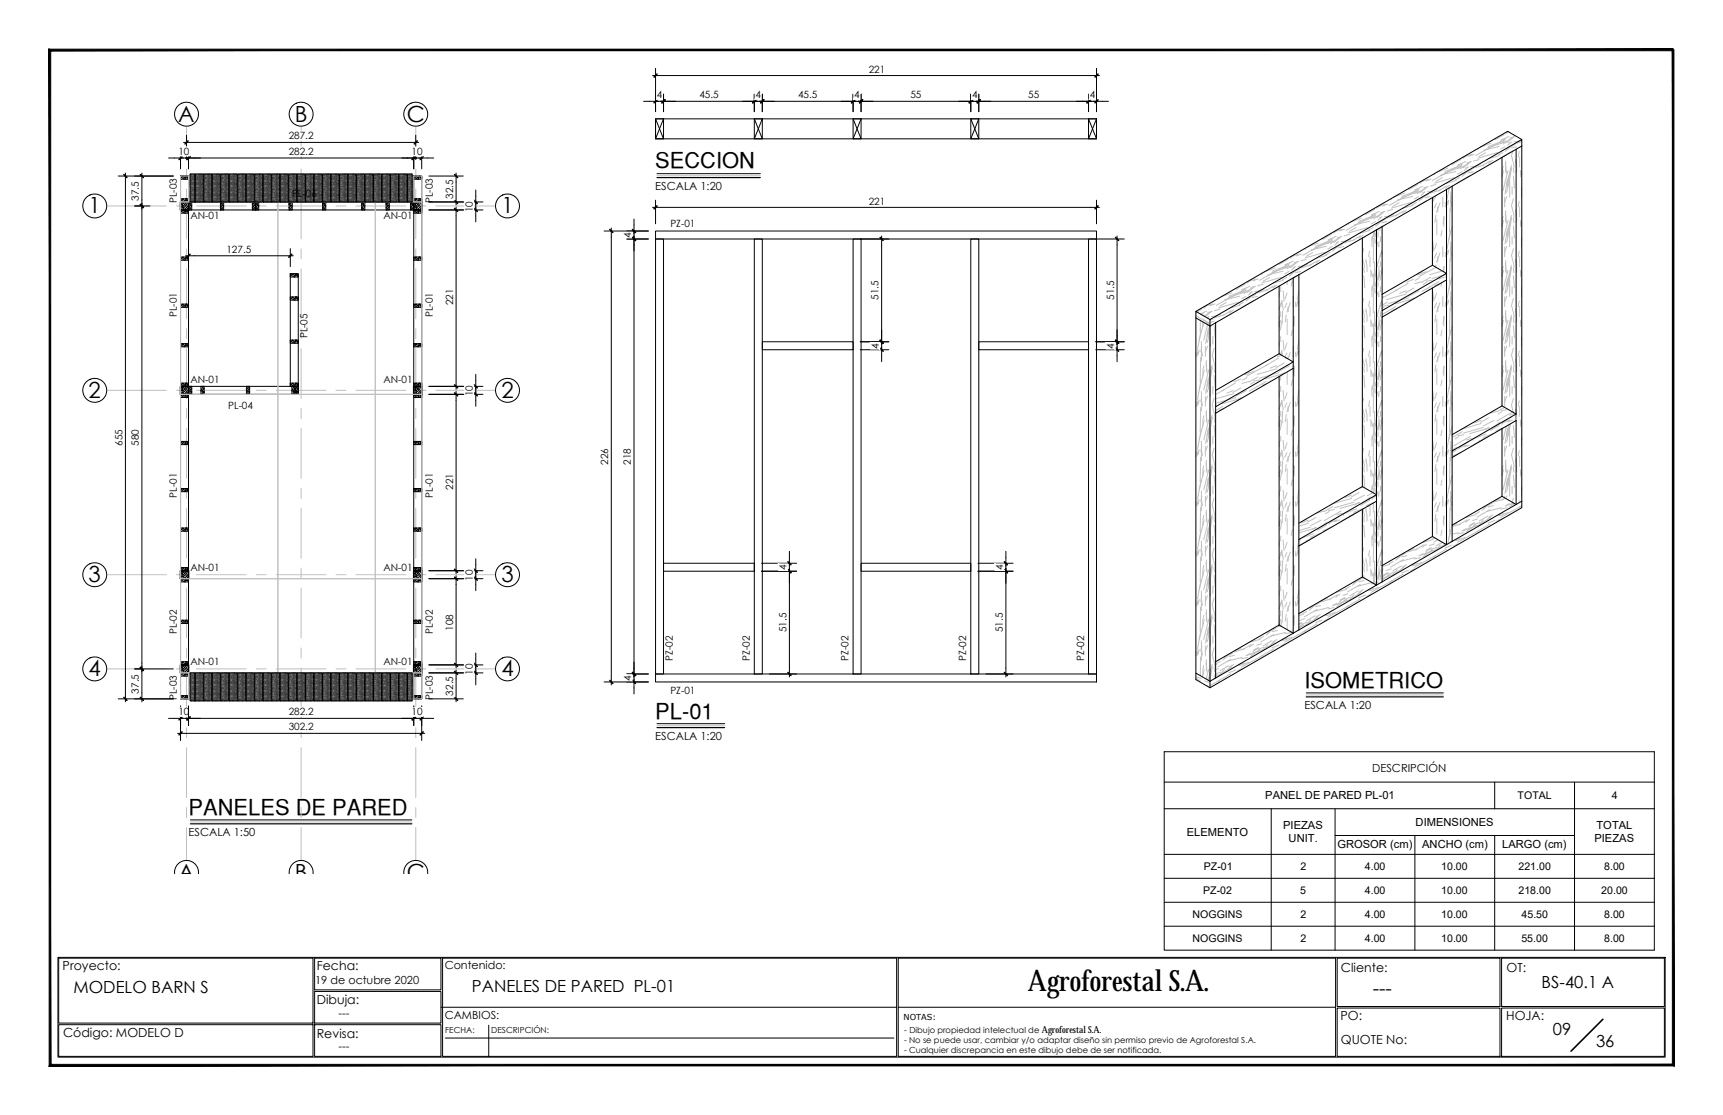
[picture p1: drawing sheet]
<svg xmlns="http://www.w3.org/2000/svg" width="432mm" height="279mm" viewBox="0 0 432 279" stroke-linecap="round" stroke-linejoin="round" font-family="sans-serif">
<defs><g id="words">
<text font-size="7.4" x="257.6" y="248.3">Agroforestal S.A.</text>
<g font-size="5.6">
<text x="44.7" y="30.5">A</text>
<text x="73.9" y="30.5">B</text>
<text x="101.9" y="30.5">C</text>
<text x="22.2" y="53.5">1</text>
<text x="125.6" y="53.5">1</text>
<text x="22.2" y="99.7">2</text>
<text x="125.6" y="99.7">2</text>
<text x="22.2" y="145.9">3</text>
<text x="125.6" y="145.9">3</text>
<text x="22.2" y="169.5">4</text>
<text x="125.6" y="169.5">4</text>
<text x="44.7" y="220.5">A</text>
<text x="73.9" y="220.5">B</text>
<text x="101.9" y="220.5">C</text>
</g>
<g font-size="5.5">
<text x="164.2" y="42.2">SECCION</text>
<text x="326.9" y="172.3">ISOMETRICO</text>
<text x="164.2" y="180.1">PL-01</text>
<text x="47.3" y="204.2">PANELES DE PARED</text>
</g>
<text font-size="4.9" x="344" y="249.2">---</text>
<g font-size="4.2">
<text x="18.4" y="248.8">MODELO BARN S</text>
<text x="118.2" y="248.6">PANELES DE PARED PL-01</text>
<text x="386.3" y="247.7">BS-40.1 A</text>
<text x="389.2" y="259.4">09</text>
<text x="400" y="262.3">36</text>
</g>
<g font-size="3.1">
<text x="15.7" y="243.2">Proyecto:</text>
<text x="79.4" y="243.2">Fecha:</text>
<text x="336.1" y="243.7">Cliente:</text>
<text x="377.6" y="243.6">OT:</text>
<text x="79.4" y="251.6">Dibuja:</text>
<text x="336" y="255.5">PO:</text>
<text x="377.5" y="255.5">HOJA:</text>
<text x="15.8" y="260">Código: MODELO D</text>
<text x="79.4" y="260.1">Revisa:</text>
<text x="336" y="261.5">QUOTE No:</text>
</g>
<g font-size="2.8">
<text x="164.2" y="47.5">ESCALA 1:20</text>
<text x="326.9" y="177.6">ESCALA 1:20</text>
<text x="164.2" y="185.3">ESCALA 1:20</text>
<text x="343.9" y="193.4">DESCRIPCIÓN</text>
<text x="317.1" y="200.3">PANEL DE PARED PL-01</text>
<text x="47.3" y="209.4">ESCALA 1:50</text>
<text x="297.4" y="209.4">ELEMENTO</text>
<text x="321.6" y="207.7">PIEZAS</text>
<text x="354.8" y="207">DIMENSIONES</text>
<text x="400.1" y="207.7">TOTAL</text>
<text x="323" y="211">UNIT.</text>
<text x="335.2" y="212.4">GROSOR (cm)</text>
<text x="356.4" y="212.4">ANCHO (cm)</text>
<text x="376.5" y="212.4">LARGO (cm)</text>
<text x="399.6" y="211.1">PIEZAS</text>
<text x="111.4" y="242.9">Contenido:</text>
<text x="79" y="246.5">19 de octubre 2020</text>
<text x="84.8" y="254.8">---</text>
<text x="111.4" y="255.3">CAMBIOS:</text>
<text x="84.8" y="263.1">---</text>
</g>
<g font-size="2.7">
<text x="380.3" y="200.3">TOTAL</text>
<text x="403.9" y="200.3">4</text>
<text x="301.7" y="218">PZ-01</text>
<text x="325.9" y="218">2</text>
<text x="342.1" y="218">4.00</text>
<text x="361.2" y="218">10.00</text>
<text x="380.6" y="218">221.00</text>
<text x="402" y="218">8.00</text>
<text x="301.5" y="224">PZ-02</text>
<text x="325.8" y="224">5</text>
<text x="342.1" y="224">4.00</text>
<text x="361.2" y="224">10.00</text>
<text x="380.6" y="224">218.00</text>
<text x="401.3" y="224">20.00</text>
<text x="298.9" y="230">NOGGINS</text>
<text x="325.9" y="230">2</text>
<text x="342.1" y="230">4.00</text>
<text x="361.2" y="230">10.00</text>
<text x="381.3" y="230">45.50</text>
<text x="402" y="230">8.00</text>
<text x="298.9" y="236">NOGGINS</text>
<text x="325.9" y="236.1">2</text>
<text x="342.1" y="236">4.00</text>
<text x="361.2" y="236">10.00</text>
<text x="381.3" y="236">55.00</text>
<text x="402" y="236">8.00</text>
</g>
<g font-size="2.5">
<text x="217.7" y="18.2">221</text>
<text x="164.6" y="24.7">4</text>
<text x="175.3" y="24.6">45.5</text>
<text x="189.3" y="24.7">4</text>
<text x="200" y="24.6">45.5</text>
<text x="214.1" y="24.7">4</text>
<text x="228.2" y="24.6">55</text>
<text x="243.6" y="24.7">4</text>
<text x="257.7" y="24.6">55</text>
<text x="273.1" y="24.7">4</text>
<text x="72.3" y="34.9">287.2</text>
<text x="44.7" y="38.8">10</text>
<text x="72.3" y="38.8">282.2</text>
<text x="103.2" y="38.8">10</text>
<text x="34.8" y="50.3" transform="rotate(-90 34.8 50.3)">37.5</text>
<text x="44.3" y="50.9" transform="rotate(-90 44.3 50.9)">PL-03</text>
<text x="73.2" y="49.5">PL-06</text>
<text x="108.5" y="50.9" transform="rotate(-90 108.5 50.9)">PL-03</text>
<text x="113.5" y="49.8" transform="rotate(-90 113.5 49.8)">32.5</text>
<text x="118.5" y="53.1" transform="rotate(-90 118.5 53.1)">10</text>
<text x="217.7" y="51.2">221</text>
<text x="47.7" y="54.9">AN-01</text>
<text x="96.1" y="54.9">AN-01</text>
<text x="158.2" y="59.6" transform="rotate(-90 158.2 59.6)">4</text>
<text x="168" y="56.9">PZ-01</text>
<text x="56.7" y="63.3">127.5</text>
<text x="113.6" y="76.5" transform="rotate(-90 113.6 76.5)">221</text>
<text x="220.2" y="75.2" transform="rotate(-90 220.2 75.2)">51.5</text>
<text x="279.2" y="75.2" transform="rotate(-90 279.2 75.2)">51.5</text>
<text x="44.3" y="79.5" transform="rotate(-90 44.3 79.5)">PL-01</text>
<text x="108.5" y="79.5" transform="rotate(-90 108.5 79.5)">PL-01</text>
<text x="77" y="84.8" transform="rotate(-90 77 84.8)">PL-05</text>
<text x="220.2" y="87.3" transform="rotate(-90 220.2 87.3)">4</text>
<text x="279.2" y="87.3" transform="rotate(-90 279.2 87.3)">4</text>
<text x="47.7" y="96.1">AN-01</text>
<text x="96.1" y="96.1">AN-01</text>
<text x="118.5" y="99.3" transform="rotate(-90 118.5 99.3)">10</text>
<text x="57.2" y="102.5">PL-04</text>
<text x="30.7" y="111.7" transform="rotate(-90 30.7 111.7)">655</text>
<text x="34.8" y="111.7" transform="rotate(-90 34.8 111.7)">580</text>
<text x="152.4" y="116.5" transform="rotate(-90 152.4 116.5)">226</text>
<text x="158.1" y="116.5" transform="rotate(-90 158.1 116.5)">218</text>
<text x="44.3" y="124.7" transform="rotate(-90 44.3 124.7)">PL-01</text>
<text x="108.5" y="124.7" transform="rotate(-90 108.5 124.7)">PL-01</text>
<text x="113.6" y="122.8" transform="rotate(-90 113.6 122.8)">221</text>
<text x="47.7" y="143.1">AN-01</text>
<text x="96.1" y="143.1">AN-01</text>
<text x="197.1" y="142.8" transform="rotate(-90 197.1 142.8)">4</text>
<text x="251.4" y="142.8" transform="rotate(-90 251.4 142.8)">4</text>
<text x="118.5" y="145.5" transform="rotate(-90 118.5 145.5)">10</text>
<text x="44.3" y="159" transform="rotate(-90 44.3 159)">PL-02</text>
<text x="108.5" y="159" transform="rotate(-90 108.5 159)">PL-02</text>
<text x="113.5" y="158" transform="rotate(-90 113.5 158)">108</text>
<text x="197.1" y="158.4" transform="rotate(-90 197.1 158.4)">51.5</text>
<text x="251.3" y="158.4" transform="rotate(-90 251.3 158.4)">51.5</text>
<text x="47.7" y="166.7">AN-01</text>
<text x="96.1" y="166.7">AN-01</text>
<text x="168.7" y="165.6" transform="rotate(-90 168.7 165.6)">PZ-02</text>
<text x="187.9" y="165.6" transform="rotate(-90 187.9 165.6)">PZ-02</text>
<text x="212.7" y="165.6" transform="rotate(-90 212.7 165.6)">PZ-02</text>
<text x="242.2" y="165.6" transform="rotate(-90 242.2 165.6)">PZ-02</text>
<text x="271.7" y="165.6" transform="rotate(-90 271.7 165.6)">PZ-02</text>
<text x="34.8" y="173.8" transform="rotate(-90 34.8 173.8)">37.5</text>
<text x="118.5" y="169.1" transform="rotate(-90 118.5 169.1)">10</text>
<text x="158.2" y="170.6" transform="rotate(-90 158.2 170.6)">4</text>
<text x="168" y="173.9">PZ-01</text>
<text x="44.3" y="175.5" transform="rotate(-90 44.3 175.5)">PL-03</text>
<text x="44.7" y="179.2">10</text>
<text x="72.3" y="179.2">282.2</text>
<text x="103.2" y="179.2">10</text>
<text x="108.5" y="175.5" transform="rotate(-90 108.5 175.5)">PL-03</text>
<text x="113.5" y="174.3" transform="rotate(-90 113.5 174.3)">32.5</text>
<text x="72.3" y="183">302.2</text>
</g>
<text font-size="2.4" x="261.1" y="258.8">Agroforestal S.A.</text>
<g font-size="2.1">
<text x="226.4" y="255.5">NOTAS:</text>
<text x="111.6" y="258.8">FECHA:</text>
<text x="123.1" y="258.8">DESCRIPCIÓN:</text>
<text x="226.6" y="261.4">- No se puede usar, cambiar y/o adaptar diseño sin permiso previo de Agroforestal S.A.</text>
<text x="226.6" y="263.9">- Cualquier discrepancia en este dibujo debe de ser notificada.</text>
<text x="226.6" y="258.8">- Dibujo propiedad intelectual de</text>
</g>
</g></defs>
<!-- layer: cotas -->
<g fill="none" stroke="#000" stroke-width=".25">
<path d="M291.8 188.4h122.8v49.7h-122.8zM291.8 196h122.8M374.6 196v6.7M394.6 196v42.1M291.8 202.7h122.8M291.8 214.1h122.8M318.6 202.7v35.4M334.6 209.4h60M334.6 202.7v35.4M354.6 209.4v28.7M374.6 209.4v28.7M291.8 220.1h122.8"/>
<path d="M291.8 226.1h122.8M291.8 232.1h122.8"/>
</g>
<!-- layer: TEXTOS TITULOS -->
<path d="M164.6 43.5h25.9M327.4 173.6h34.3M164.6 181.3h17M47.7 205.5h55.5" fill="none" stroke="#000" stroke-width=".25"/>
<path d="M164.6 44.5h25.9M327.4 174.6h34.3M164.6 182.3h17M47.7 206.4h55.5" fill="none" stroke="#000" stroke-width=".3"/>
<path d="M164.6 44h25.9M327.4 174.1h34.3M164.6 181.9h17M47.7 206h55.5" fill="none" stroke="#c0c0c0" stroke-width=".25"/>
<!-- layer: REF_ESTRUCTURA|EJES -->
<g fill="none" stroke="#c0c0c0" stroke-width=".25">
<path d="M46.7 31.6v8.3M75.5 31.6v8.3M104.2 31.6v8.3M26.7 51.6h15M44.2 51.6h2.5M46.7 42.4v2.5M46.7 47.4v12.5M49.2 51.6h12.5M64.2 51.6h2.5M69.2 51.6h12.5M75.5 42.4v2.5M75.5 47.4v12.5"/>
<path d="M84.2 51.6h2.5M89.2 51.6h12.5M104.2 42.4v2.5M104.2 47.4v12.5M104.2 51.6h2.5M109.2 51.6h15M46.7 62.4v2.5M46.7 67.4v12.5M75.5 62.4v2.5M75.5 67.4v12.5M104.2 62.4v2.5M104.2 67.4v12.5"/>
<path d="M26.7 97.8h15M44.2 97.8h2.5M46.7 82.4v2.5M46.7 87.4v12.5M49.2 97.8h12.5M64.2 97.8h2.5M69.2 97.8h12.5M75.5 82.4v2.5M75.5 87.4v12.5M84.2 97.8h2.5M89.2 97.8h12.5M104.2 82.4v2.5"/>
<path d="M104.2 87.4v12.5M104.2 97.8h2.5M109.2 97.8h15M46.7 102.4v2.5M46.7 107.4v12.5M75.5 102.4v2.5M75.5 107.4v12.5M104.2 102.4v2.5M104.2 107.4v12.5M46.7 122.4v2.5M46.7 127.4v12.5M75.5 122.4v2.5"/>
<path d="M75.5 127.4v12.5M104.2 122.4v2.5M104.2 127.4v12.5M26.7 144h15M44.2 144h2.5M46.7 142.4v2.5M46.7 147.4v12.5M49.2 144h12.5M64.2 144h2.5M69.2 144h12.5M75.5 142.4v2.5M75.5 147.4v12.5"/>
<path d="M84.2 144h2.5M89.2 144h12.5M104.2 142.4v2.5M104.2 147.4v12.5M104.2 144h2.5M109.2 144h15M26.7 167.6h15M44.2 167.6h2.5M46.7 162.4v2.5M46.7 167.4v12.5M49.2 167.6h12.5M64.2 167.6h2.5"/>
<path d="M69.2 167.6h12.5M75.5 162.4v2.5M75.5 167.4v12.5M84.2 167.6h2.5M89.2 167.6h12.5M104.2 162.4v2.5M104.2 167.4v12.5M104.2 167.6h2.5M109.2 167.6h15M46.7 182.4v2.5M46.7 187.4v12.5M75.5 182.4v2.5"/>
<path d="M75.5 187.4v12.5M104.2 182.4v2.5M104.2 187.4v12.5M46.7 202.4v2.5M46.7 207.4v8.2M75.5 202.4v2.5M75.5 207.4v8.2M104.2 202.4v2.5M104.2 207.4v8.2"/>
</g>
<g fill="#fff" stroke="#fff" stroke-width=".25">
<path d="M43.9 29.6l5.6 .1-5.4 .3z"/>
<path d="M20.9 52.6l5.6 .1-5.4 .3z"/>
<path d="M72.6 29.6l5.6 .1-5.4 .3z"/>
<path d="M101.4 29.6l5.6 .1-5.5 .3z"/>
<path d="M20.9 98.8l5.6 .2-5.4 .2z"/>
<path d="M20.9 145l5.6 .2-5.4 .2z"/>
<path d="M44 218.9h5.7z"/>
<path d="M72.7 218.9h5.8z"/>
<path d="M101.4 218.9h5.8z"/>
<path d="M124.4 52.6l5.6 .1-5.5 .3z"/>
<path d="M124.4 98.8l5.6 .2-5.5 .2z"/>
<path d="M124.4 145l5.6 .2-5.5 .2z"/>
<path d="M20.9 168.6l5.6 .2-5.4 .2z"/>
<path d="M124.4 168.6l5.6 .2-5.5 .2z"/>
<path d="M45.7 31.4l1.8 .1zM46 31.5h1.5zM46.3 31.6l1.2-.1zM46.3 31.6h.8z"/>
<path d="M45.7 31.4h2.2zM45.7 31.4h2.2l.3-.2z"/>
<path d="M44.7 30.8l.2 .2h3.6zM44.9 31h3.6l-3.3 .2zM45.2 31.2h3l.3-.2zM45.2 31.2h3l-2.5 .2z"/>
<path d="M44.7 30.8h4.1l-.3 .2zM44.5 30.6l.2 .2h4.1zM44.5 30.6h4.5l-.2 .2zM44.5 30.6h4.5l.2-.3z"/>
<path d="M44.1 30l5.4-.3-.1 .3zM44.1 30l5.1 .3 .2-.3zM44.1 30l5.1 .3-4.7 .3z"/>
<path d="M43.9 29.6l5.7-.2-.1 .3zM43.8 29l.1 .6 5.7-.2zM43.8 29l5.9-.1-.1 .5zM43.8 29l5.9-.1zM43.7 28.6l6 .3-5.9 .1z"/>
<path d="M43.7 28.6h6v.3zM43.7 28.6h6v-.3z"/>
<path d="M43.9 27.6l-.1 .3 5.9 .1zM43.8 27.9l5.9 .1-5.9 .3zM43.8 28.3h5.9v-.3zM43.8 28.3h5.9l-6 .3z"/>
<path d="M43.9 27.6h5.7l.1 .4zM44.1 27.3l-.2 .3h5.7zM44.1 27.3l5.3-.2 .2 .5z"/>
<path d="M44.7 26.4l-.2 .2 4.5 .1zM44.5 26.6l4.5 .1-4.7 .2zM44.3 26.9l5.1 .2-.4-.4zM44.3 26.9l5.1 .2-5.3 .2z"/>
<path d="M44.7 26.4h4.1l.2 .3zM44.7 26.4h4.1l-3.9-.1zM44.9 26.3l3.6-.1 .3 .2zM44.9 26.3l3.6-.1-3.4-.1zM45.1 26.1l3.1-.1 .3 .2zM45.1 26.1l3.1-.1-2.8-.1zM45.4 25.9l2.8 .1z"/>
<path d="M46 25.7h1.2zM46 25.7h1.6zM45.6 25.9l.4-.2h1.6zM45.6 25.9l2.6 .1-.6-.3zM45.5 25.9l2.7 .1z"/>
<path d="M22.7 54.4l1.8 .1zM22.9 54.5h1.6zM23.3 54.6l1.2-.1zM23.3 54.6h.8z"/>
<path d="M22.7 54.4h2.2zM22.7 54.4h2.2l.3-.2z"/>
<path d="M21.7 53.8l.2 .2h3.6zM21.9 54h3.6l-3.3 .2zM22.2 54.2h3l.3-.2zM22.2 54.2h3l-2.5 .2z"/>
<path d="M21.7 53.8h4.1l-.3 .2zM21.5 53.6l.2 .2h4.1zM21.5 53.6h4.5l-.2 .2zM21.5 53.6h4.5l.2-.3z"/>
<path d="M21.1 53l5.4-.3-.1 .2zM21.1 53l5.1 .3 .2-.4zM21.1 53l5.1 .3-4.7 .3z"/>
<path d="M20.9 52.6l5.7-.2-.1 .3zM20.8 52l.1 .6 5.7-.2zM20.8 52l5.9-.1-.1 .5zM20.8 52l5.9-.1zM20.7 51.6l6 .3-5.9 .1z"/>
<path d="M20.7 51.6h6v.3zM20.7 51.6h6v-.3z"/>
<path d="M20.9 50.6l-.1 .3 5.9 .1zM20.8 50.9l5.9 .1-5.9 .3zM20.8 51.3h5.9v-.3zM20.8 51.3h5.9l-6 .3z"/>
<path d="M20.9 50.6h5.7l.1 .4zM21.1 50.3l-.2 .3h5.7zM21.1 50.3l5.3-.2 .2 .5z"/>
<path d="M21.7 49.4l-.2 .2 4.5 .1zM21.5 49.6l4.5 .1-4.7 .2zM21.3 49.9l5.1 .2-.4-.4zM21.3 49.9l5.1 .2-5.3 .2z"/>
<path d="M21.7 49.4h4.1l.2 .3zM21.7 49.4h4.1l-3.9-.1zM21.9 49.3l3.6-.1 .3 .2zM21.9 49.3l3.6-.1-3.4-.1zM22.1 49.1l3.1-.1 .3 .2zM22.1 49.1l3.1-.1-2.8-.1zM22.4 48.9l2.8 .1z"/>
<path d="M23 48.7h1.2zM23 48.7h1.6zM22.6 48.9l.4-.2h1.6zM22.6 48.9l2.6 .1-.6-.3zM22.5 48.9l2.7 .1z"/>
<path d="M74.4 31.4l1.9 .1zM74.7 31.5h1.6zM75 31.6l1.3-.1zM75 31.6h.8z"/>
<path d="M74.4 31.4h2.2zM74.4 31.4h2.2l.4-.2z"/>
<path d="M73.4 30.8l.2 .2h3.7zM73.6 31h3.7l-3.4 .2zM73.9 31.2h3.1l.3-.2zM73.9 31.2h3.1l-2.6 .2z"/>
<path d="M73.4 30.8h4.1l-.2 .2zM73.2 30.6l.2 .2h4.1zM73.2 30.6h4.5l-.2 .2zM73.2 30.6h4.5l.2-.3z"/>
<path d="M72.8 30l5.4-.3-.1 .3zM72.8 30l5.1 .3 .2-.3zM72.8 30l5.1 .3-4.7 .3z"/>
<path d="M72.6 29.6l5.8-.2-.2 .3zM72.5 29l.1 .6 5.8-.2zM72.5 29l6-.1-.1 .5zM72.5 29l6-.1zM72.5 28.6l6 .3-6 .1z"/>
<path d="M72.5 28.6h6v.3zM72.5 28.6h6v-.3z"/>
<path d="M72.6 27.6l-.1 .3 5.9 .1zM72.5 27.9l5.9 .1-5.9 .3zM72.5 28.3h6l-.1-.3zM72.5 28.3h6l-6 .3z"/>
<path d="M72.6 27.6h5.7l.1 .4zM72.8 27.3l-.2 .3h5.7zM72.8 27.3l5.3-.2 .2 .5z"/>
<path d="M73.2 26.6l4.6 .1-4.4-.3zM73.2 26.6l4.6 .1-4.8 .2zM73 26.9l5.1 .2-.3-.4zM73 26.9l5.1 .2-5.3 .2z"/>
<path d="M73.4 26.4h4.1l.3 .3zM73.4 26.4h4.1l-3.9-.1zM73.6 26.3l3.6-.1 .3 .2zM73.6 26.3l3.6-.1-3.4-.1zM73.8 26.1l3.2-.1 .2 .2zM73.8 26.1l3.2-.1-2.9-.1zM74.1 25.9l2.9 .1z"/>
<path d="M74.7 25.7h1.3zM74.7 25.7h1.6zM74.3 25.9l.4-.2h1.6zM74.3 25.9l2.7 .1-.7-.3zM74.2 25.9l2.8 .1z"/>
<path d="M103.1 31.4l1.9 .1zM103.4 31.5h1.6zM103.7 31.6l1.3-.1zM103.7 31.6h.8z"/>
<path d="M103.1 31.4h2.2zM103.1 31.4h2.2l.4-.2z"/>
<path d="M102.2 30.8l.2 .2h3.6zM102.4 31h3.6l-3.4 .2zM102.6 31.2h3.1l.3-.2zM102.6 31.2h3.1l-2.6 .2z"/>
<path d="M102.2 30.8h4.1l-.3 .2zM101.9 30.6l.3 .2h4.1zM101.9 30.6h4.6l-.2 .2zM101.9 30.6h4.6l.2-.3z"/>
<path d="M101.5 30l5.5-.3-.1 .3zM101.5 30l5.2 .3 .2-.3zM101.5 30l5.2 .3-4.8 .3z"/>
<path d="M101.4 29.6l5.7-.2-.1 .3zM101.2 29l.2 .6 5.7-.2zM101.2 29l6-.1-.1 .5zM101.2 29l6-.1zM101.2 28.6l6 .3-6 .1z"/>
<path d="M101.2 28.6h6v.3zM101.2 28.6h6v-.3z"/>
<path d="M101.4 27.6l-.1 .3 5.8 .1zM101.3 27.9l5.8 .1-5.9 .3zM101.2 28.3h6l-.1-.3zM101.2 28.3h6l-6 .3z"/>
<path d="M101.4 27.6h5.6l.1 .4zM101.5 27.3l-.1 .3h5.6zM101.5 27.3l5.3-.2 .2 .5z"/>
<path d="M102.1 26.4l-.2 .2 4.6 .1zM101.9 26.6l4.6 .1-4.8 .2zM101.7 26.9l5.1 .2-.3-.4zM101.7 26.9l5.1 .2-5.3 .2z"/>
<path d="M102.1 26.4h4.1l.3 .3zM102.1 26.4h4.1l-3.9-.1zM102.3 26.3l3.6-.1 .3 .2zM102.3 26.3l3.6-.1-3.4-.1zM102.5 26.1l3.2-.1 .2 .2zM102.5 26.1l3.2-.1-2.9-.1zM102.8 25.9l2.9 .1z"/>
<path d="M103.4 25.7h1.3zM103.4 25.7h1.6zM103 25.9l.4-.2h1.6zM103 25.9l2.7 .1-.7-.3zM102.9 25.9l2.8 .1z"/>
<path d="M22.7 100.6l1.8 .1zM22.9 100.7h1.6zM23.3 100.8l1.2-.1zM23.3 100.8h.8z"/>
<path d="M22.7 100.6h2.2zM22.7 100.6h2.2l.3-.2z"/>
<path d="M21.7 100l.2 .2h3.6zM21.9 100.2h3.6l-3.3 .2zM22.2 100.4h3l.3-.2zM22.2 100.4h3l-2.5 .2z"/>
<path d="M21.7 100h4.1l-.3 .2zM21.5 99.8l.2 .2h4.1zM21.5 99.8h4.5l-.2 .2zM21.5 99.8h4.5l.2-.3z"/>
<path d="M21.1 99.2l5.4-.2-.1 .2zM21.1 99.2l5.1 .3 .2-.3zM21.1 99.2l5.1 .3-4.7 .3z"/>
<path d="M20.9 98.8l5.7-.2-.1 .4zM20.8 98.2l.1 .6 5.7-.2zM20.8 98.2l5.9-.1-.1 .5zM20.8 98.2l5.9-.1zM20.7 97.8l6 .3-5.9 .1z"/>
<path d="M20.7 97.8h6v.3zM20.7 97.8h6v-.3z"/>
<path d="M20.9 96.8l-.1 .3 5.9 .1zM20.8 97.1l5.9 .1-5.9 .3zM20.8 97.5h5.9v-.3zM20.8 97.5h5.9l-6 .3z"/>
<path d="M20.9 96.8h5.7l.1 .4zM21.1 96.5l-.2 .3h5.7zM21.1 96.5l5.3-.2 .2 .5z"/>
<path d="M21.7 95.7l-.2 .1 4.5 .1zM21.5 95.8l4.5 .1-4.7 .2zM21.3 96.1l5.1 .2-.4-.4zM21.3 96.1l5.1 .2-5.3 .2z"/>
<path d="M21.7 95.7l4.1-.1 .2 .3zM21.7 95.7l4.1-.1-3.9-.1zM21.9 95.5l3.6-.1 .3 .2zM21.9 95.5l3.6-.1-3.4-.1zM22.1 95.3l3.1-.1 .3 .2zM22.1 95.3l3.1-.1-2.8-.1zM22.4 95.1l2.8 .1z"/>
<path d="M23 94.9h1.2zM23 94.9h1.6zM22.6 95.1l.4-.2h1.6zM22.6 95.1l2.6 .1-.6-.3zM22.5 95.1l2.7 .1z"/>
<path d="M22.7 146.8l1.8 .1zM22.9 146.9h1.6zM23.3 147l1.2-.1zM23.3 147h.8z"/>
<path d="M22.7 146.8h2.2zM22.7 146.8h2.2l.3-.2z"/>
<path d="M21.7 146.2l.2 .2h3.6zM21.9 146.4h3.6l-3.3 .2zM22.2 146.6h3l.3-.2zM22.2 146.6h3l-2.5 .2z"/>
<path d="M21.7 146.2h4.1l-.3 .2zM21.5 146l.2 .2h4.1zM21.5 146h4.5l-.2 .2zM21.5 146h4.5l.2-.3z"/>
<path d="M21.1 145.4l5.4-.2-.1 .2zM21.1 145.4l5.1 .3 .2-.3zM21.1 145.4l5.1 .3-4.7 .3z"/>
<path d="M20.9 145l5.7-.2-.1 .4zM20.8 144.4l.1 .6 5.7-.2zM20.8 144.4l5.9-.1-.1 .5zM20.8 144.4l5.9-.1zM20.7 144l6 .3-5.9 .1z"/>
<path d="M20.7 144h6v.3zM20.7 144h6v-.3z"/>
<path d="M20.9 143l-.1 .3 5.9 .1zM20.8 143.3l5.9 .1-5.9 .3zM20.8 143.7h5.9v-.3zM20.8 143.7h5.9l-6 .3z"/>
<path d="M20.9 143h5.7l.1 .4zM21.1 142.7l-.2 .3h5.7zM21.1 142.7l5.3-.2 .2 .5z"/>
<path d="M21.7 141.8l-.2 .2 4.5 .1zM21.5 142l4.5 .1-4.7 .2zM21.3 142.3l5.1 .2-.4-.4zM21.3 142.3l5.1 .2-5.3 .2z"/>
<path d="M21.7 141.8h4.1l.2 .3zM21.7 141.8h4.1l-3.9-.1zM21.9 141.7l3.6-.1 .3 .2zM21.9 141.7l3.6-.1-3.4-.1zM22.1 141.5l3.1-.1 .3 .2zM22.1 141.5l3.1-.1-2.8-.1zM22.4 141.3l2.8 .1z"/>
<path d="M23 141.1h1.2zM23 141.1h1.6zM22.6 141.3l.4-.2h1.6zM22.6 141.3l2.6 .1-.6-.3zM22.5 141.3l2.7 .1z"/>
<path d="M43.8 218.9h5.9zM43.7 218.6l6 .3h-5.9z"/>
<path d="M43.7 218.6h6v.3zM43.7 218.6h6v-.3z"/>
<path d="M43.9 217.6l-.1 .3 5.9 .1zM43.8 217.9l5.9 .1-5.9 .2zM43.8 218.2l5.9 .1v-.3zM43.8 218.2l5.9 .1-6 .3z"/>
<path d="M43.9 217.6h5.7l.1 .4zM44.1 217.3l-.2 .3h5.7zM44.1 217.3l5.3-.2 .2 .5z"/>
<path d="M44.7 216.4l-.2 .2 4.5 .1zM44.5 216.6l4.5 .1-4.7 .2zM44.3 216.9l5.1 .2-.4-.4zM44.3 216.9l5.1 .2-5.3 .2z"/>
<path d="M44.7 216.4h4.1l.2 .3zM44.7 216.4h4.1l-3.9-.2zM44.9 216.2h3.6l.3 .2zM44.9 216.2h3.6l-3.4-.1zM45.1 216.1l3.1-.1 .3 .2zM45.1 216.1l3.1-.1-2.8-.1zM45.4 215.9l2.8 .1z"/>
<path d="M46 215.7l1.2-.1zM46 215.7h1.6zM45.6 215.9l.4-.2h1.6zM45.6 215.9l2.6 .1-.6-.3zM45.5 215.9l2.7 .1z"/>
<path d="M72.5 218.9h6zM72.5 218.6l6 .3h-6z"/>
<path d="M72.5 218.6h6v.3zM72.5 218.6h6v-.3z"/>
<path d="M72.6 217.6l-.1 .3 5.9 .1zM72.5 217.9l5.9 .1-5.9 .2zM72.5 218.2l6 .1-.1-.3zM72.5 218.2l6 .1-6 .3z"/>
<path d="M72.6 217.6h5.7l.1 .4zM72.8 217.3l-.2 .3h5.7zM72.8 217.3l5.3-.2 .2 .5z"/>
<path d="M73.4 216.4l-.2 .2 4.6 .1zM73.2 216.6l4.6 .1-4.8 .2zM73 216.9l5.1 .2-.3-.4zM73 216.9l5.1 .2-5.3 .2z"/>
<path d="M73.4 216.4h4.1l.3 .3zM73.4 216.4h4.1l-3.9-.2zM73.6 216.2h3.6l.3 .2zM73.6 216.2h3.6l-3.4-.1zM73.8 216.1l3.2-.1 .2 .2zM73.8 216.1l3.2-.1-2.9-.1zM74.1 215.9l2.9 .1z"/>
<path d="M74.7 215.7l1.3-.1zM74.7 215.7h1.6zM74.3 215.9l.4-.2h1.6zM74.3 215.9l2.7 .1-.7-.3zM74.2 215.9l2.8 .1z"/>
<path d="M101.2 218.9h6zM101.2 218.6l6 .3h-6z"/>
<path d="M101.2 218.6h6v.3zM101.2 218.6h6v-.3z"/>
<path d="M101.4 217.6l-.1 .3 5.8 .1zM101.3 217.9l5.8 .1-5.9 .2zM101.2 218.2l6 .1-.1-.3zM101.2 218.2l6 .1-6 .3z"/>
<path d="M101.4 217.6h5.6l.1 .4zM101.5 217.3l-.1 .3h5.6zM101.5 217.3l5.3-.2 .2 .5z"/>
<path d="M102.1 216.4l-.2 .2 4.6 .1zM101.9 216.6l4.6 .1-4.8 .2zM101.7 216.9l5.1 .2-.3-.4zM101.7 216.9l5.1 .2-5.3 .2z"/>
<path d="M102.1 216.4h4.1l.3 .3zM102.1 216.4h4.1l-3.9-.2zM102.3 216.2h3.6l.3 .2zM102.3 216.2h3.6l-3.4-.1zM102.5 216.1l3.2-.1 .2 .2zM102.5 216.1l3.2-.1-2.9-.1zM102.8 215.9l2.9 .1z"/>
<path d="M103.4 215.7l1.3-.1zM103.4 215.7h1.6zM103 215.9l.4-.2h1.6zM103 215.9l2.7 .1-.7-.3zM102.9 215.9l2.8 .1z"/>
<path d="M126.1 54.4l1.9 .1zM126.4 54.5h1.6zM126.7 54.6l1.3-.1zM126.7 54.6h.9z"/>
<path d="M126.1 54.4h2.2zM126.1 54.4h2.2l.4-.2z"/>
<path d="M125.2 53.8l.2 .2h3.6zM125.4 54h3.6l-3.4 .2zM125.6 54.2h3.1l.3-.2zM125.6 54.2h3.1l-2.6 .2z"/>
<path d="M125.2 53.8h4.1l-.3 .2zM124.9 53.6l.3 .2h4.1zM124.9 53.6h4.6l-.2 .2zM124.9 53.6h4.6l.2-.3z"/>
<path d="M124.5 53l5.5-.3-.1 .2zM124.5 53l5.2 .3 .2-.4zM124.5 53l5.2 .3-4.8 .3z"/>
<path d="M124.4 52.6l5.7-.2-.1 .3zM124.2 52l.2 .6 5.7-.2zM124.2 52l6-.1-.1 .5zM124.2 52l6-.1zM124.2 51.6l6 .3-6 .1z"/>
<path d="M124.2 51.6h6v.3zM124.2 51.6h6v-.3z"/>
<path d="M124.4 50.6l-.1 .3 5.8 .1zM124.3 50.9l5.8 .1-5.9 .3zM124.2 51.3h6l-.1-.3zM124.2 51.3h6l-6 .3z"/>
<path d="M124.4 50.6h5.6l.1 .4zM124.5 50.3l-.1 .3h5.6zM124.5 50.3l5.3-.2 .2 .5z"/>
<path d="M125.1 49.4l-.2 .2 4.6 .1zM124.9 49.6l4.6 .1-4.8 .2zM124.7 49.9l5.1 .2-.3-.4zM124.7 49.9l5.1 .2-5.3 .2z"/>
<path d="M125.1 49.4h4.1l.3 .3zM125.1 49.4h4.1l-3.9-.1zM125.3 49.3l3.6-.1 .3 .2zM125.3 49.3l3.6-.1-3.4-.1zM125.5 49.1l3.2-.1 .2 .2zM125.5 49.1l3.2-.1-2.9-.1zM125.8 48.9l2.9 .1z"/>
<path d="M126.4 48.7h1.3zM126.4 48.7h1.6zM126 48.9l.4-.2h1.6zM126 48.9l2.7 .1-.7-.3zM125.9 48.9l2.8 .1z"/>
<path d="M126.1 100.6l1.9 .1zM126.4 100.7h1.6zM126.7 100.8l1.3-.1zM126.7 100.8h.9z"/>
<path d="M126.1 100.6h2.2zM126.1 100.6h2.2l.4-.2z"/>
<path d="M125.2 100l.2 .2h3.6zM125.4 100.2h3.6l-3.4 .2zM125.6 100.4h3.1l.3-.2zM125.6 100.4h3.1l-2.6 .2z"/>
<path d="M125.2 100h4.1l-.3 .2zM124.9 99.8l.3 .2h4.1zM124.9 99.8h4.6l-.2 .2zM124.9 99.8h4.6l.2-.3z"/>
<path d="M124.5 99.2l5.5-.2-.1 .2zM124.5 99.2l5.2 .3 .2-.3zM124.5 99.2l5.2 .3-4.8 .3z"/>
<path d="M124.4 98.8l5.7-.2-.1 .4zM124.2 98.2l.2 .6 5.7-.2zM124.2 98.2l6-.1-.1 .5zM124.2 98.2l6-.1zM124.2 97.8l6 .3-6 .1z"/>
<path d="M124.2 97.8h6v.3zM124.2 97.8h6v-.3z"/>
<path d="M124.4 96.8l-.1 .3 5.8 .1zM124.3 97.1l5.8 .1-5.9 .3zM124.2 97.5h6l-.1-.3zM124.2 97.5h6l-6 .3z"/>
<path d="M124.4 96.8h5.6l.1 .4zM124.5 96.5l-.1 .3h5.6zM124.5 96.5l5.3-.2 .2 .5z"/>
<path d="M125.1 95.7l-.2 .1 4.6 .1zM124.9 95.8l4.6 .1-4.8 .2zM124.7 96.1l5.1 .2-.3-.4zM124.7 96.1l5.1 .2-5.3 .2z"/>
<path d="M125.1 95.7l4.1-.1 .3 .3zM125.1 95.7l4.1-.1-3.9-.1zM125.3 95.5l3.6-.1 .3 .2zM125.3 95.5l3.6-.1-3.4-.1zM125.5 95.3l3.2-.1 .2 .2zM125.5 95.3l3.2-.1-2.9-.1zM125.8 95.1l2.9 .1z"/>
<path d="M126.4 94.9h1.3zM126.4 94.9h1.6zM126 95.1l.4-.2h1.6zM126 95.1l2.7 .1-.7-.3zM125.9 95.1l2.8 .1z"/>
<path d="M126.1 146.8l1.9 .1zM126.4 146.9h1.6zM126.7 147l1.3-.1zM126.7 147h.9z"/>
<path d="M126.1 146.8h2.2zM126.1 146.8h2.2l.4-.2z"/>
<path d="M125.2 146.2l.2 .2h3.6zM125.4 146.4h3.6l-3.4 .2zM125.6 146.6h3.1l.3-.2zM125.6 146.6h3.1l-2.6 .2z"/>
<path d="M125.2 146.2h4.1l-.3 .2zM124.9 146l.3 .2h4.1zM124.9 146h4.6l-.2 .2zM124.9 146h4.6l.2-.3z"/>
<path d="M124.5 145.4l5.5-.2-.1 .2zM124.5 145.4l5.2 .3 .2-.3zM124.5 145.4l5.2 .3-4.8 .3z"/>
<path d="M124.4 145l5.7-.2-.1 .4zM124.2 144.4l.2 .6 5.7-.2zM124.2 144.4l6-.1-.1 .5zM124.2 144.4l6-.1zM124.2 144l6 .3-6 .1z"/>
<path d="M124.2 144h6v.3zM124.2 144h6v-.3z"/>
<path d="M124.4 143l-.1 .3 5.8 .1zM124.3 143.3l5.8 .1-5.9 .3zM124.2 143.7h6l-.1-.3zM124.2 143.7h6l-6 .3z"/>
<path d="M124.4 143h5.6l.1 .4zM124.5 142.7l-.1 .3h5.6zM124.5 142.7l5.3-.2 .2 .5z"/>
<path d="M125.1 141.8l-.2 .2 4.6 .1zM124.9 142l4.6 .1-4.8 .2zM124.7 142.3l5.1 .2-.3-.4zM124.7 142.3l5.1 .2-5.3 .2z"/>
<path d="M125.1 141.8h4.1l.3 .3zM125.1 141.8h4.1l-3.9-.1zM125.3 141.7l3.6-.1 .3 .2zM125.3 141.7l3.6-.1-3.4-.1zM125.5 141.5l3.2-.1 .2 .2zM125.5 141.5l3.2-.1-2.9-.1zM125.8 141.3l2.9 .1z"/>
<path d="M126.4 141.1h1.3zM126.4 141.1h1.6zM126 141.3l.4-.2h1.6zM126 141.3l2.7 .1-.7-.3zM125.9 141.3l2.8 .1z"/>
<path d="M22.7 170.4l1.8 .1zM22.9 170.5h1.6zM23.3 170.6l1.2-.1zM23.3 170.6h.8z"/>
<path d="M22.7 170.4h2.2zM22.7 170.4h2.2l.3-.2z"/>
<path d="M21.7 169.8l.2 .2h3.6zM21.9 170h3.6l-3.3 .2zM22.2 170.2h3l.3-.2zM22.2 170.2h3l-2.5 .2z"/>
<path d="M21.7 169.8h4.1l-.3 .2zM21.5 169.6l.2 .2h4.1zM21.5 169.6h4.5l-.2 .2zM21.5 169.6h4.5l.2-.3z"/>
<path d="M21.1 169l5.4-.2-.1 .2zM21.1 169l5.1 .3 .2-.3zM21.1 169l5.1 .3-4.7 .3z"/>
<path d="M20.9 168.6l5.7-.2-.1 .4zM20.8 168l.1 .6 5.7-.2zM20.8 168l5.9-.1-.1 .5zM20.8 168l5.9-.1zM20.7 167.6l6 .3-5.9 .1z"/>
<path d="M20.7 167.6h6v.3zM20.7 167.6h6v-.3z"/>
<path d="M20.9 166.6l-.1 .3 5.9 .1zM20.8 166.9l5.9 .1-5.9 .3zM20.8 167.3h5.9v-.3zM20.8 167.3h5.9l-6 .3z"/>
<path d="M20.9 166.6h5.7l.1 .4zM21.1 166.3l-.2 .3h5.7zM21.1 166.3l5.3-.2 .2 .5z"/>
<path d="M21.7 165.4l-.2 .3h4.5zM21.5 165.7h4.5l-4.7 .2zM21.3 165.9l5.1 .2-.4-.4zM21.3 165.9l5.1 .2-5.3 .2z"/>
<path d="M21.7 165.4h4.1l.2 .3zM21.7 165.4h4.1l-3.9-.1zM21.9 165.3l3.6-.1 .3 .2zM21.9 165.3l3.6-.1-3.4-.1zM22.1 165.1l3.1-.1 .3 .2zM22.1 165.1l3.1-.1-2.8-.1zM22.4 164.9l2.8 .1z"/>
<path d="M23 164.7h1.2zM23 164.7h1.6zM22.6 164.9l.4-.2h1.6zM22.6 164.9l2.6 .1-.6-.3zM22.5 164.9l2.7 .1z"/>
<path d="M126.1 170.4l1.9 .1zM126.4 170.5h1.6zM126.7 170.6l1.3-.1zM126.7 170.6h.9z"/>
<path d="M126.1 170.4h2.2zM126.1 170.4h2.2l.4-.2z"/>
<path d="M125.2 169.8l.2 .2h3.6zM125.4 170h3.6l-3.4 .2zM125.6 170.2h3.1l.3-.2zM125.6 170.2h3.1l-2.6 .2z"/>
<path d="M125.2 169.8h4.1l-.3 .2zM124.9 169.6l.3 .2h4.1zM124.9 169.6h4.6l-.2 .2zM124.9 169.6h4.6l.2-.3z"/>
<path d="M124.5 169l5.5-.2-.1 .2zM124.5 169l5.2 .3 .2-.3zM124.5 169l5.2 .3-4.8 .3z"/>
<path d="M124.4 168.6l5.7-.2-.1 .4zM124.2 168l.2 .6 5.7-.2zM124.2 168l6-.1-.1 .5zM124.2 168l6-.1zM124.2 167.6l6 .3-6 .1z"/>
<path d="M124.2 167.6h6v.3zM124.2 167.6h6v-.3z"/>
<path d="M124.4 166.6l-.1 .3 5.8 .1zM124.3 166.9l5.8 .1-5.9 .3zM124.2 167.3h6l-.1-.3zM124.2 167.3h6l-6 .3z"/>
<path d="M124.4 166.6h5.6l.1 .4zM124.5 166.3l-.1 .3h5.6zM124.5 166.3l5.3-.2 .2 .5z"/>
<path d="M125.1 165.4l-.2 .3h4.6zM124.9 165.7h4.6l-4.8 .2zM124.7 165.9l5.1 .2-.3-.4zM124.7 165.9l5.1 .2-5.3 .2z"/>
<path d="M125.1 165.4h4.1l.3 .3zM125.1 165.4h4.1l-3.9-.1zM125.3 165.3l3.6-.1 .3 .2zM125.3 165.3l3.6-.1-3.4-.1zM125.5 165.1l3.2-.1 .2 .2zM125.5 165.1l3.2-.1-2.9-.1zM125.8 164.9l2.9 .1z"/>
<path d="M126.4 164.7h1.3zM126.4 164.7h1.6zM126 164.9l.4-.2h1.6zM126 164.9l2.7 .1-.7-.3zM125.9 164.9l2.8 .1z"/>
</g>
<g fill="none" stroke="#fff" stroke-width=".25">
<path d="M43.9 29.6l5.6 .1M49.4 27.1l.2 .5M72.6 29.6l5.6 .1M78.1 27.1l.2 .5M101.4 29.6l5.6 .1M106.8 27.1l.2 .5M20.9 52.6l5.6 .1M26.4 50.1l.2 .5M124.4 52.6l5.6 .1M129.8 50.1l.2 .5M20.9 98.8l5.6 .2M26.4 96.3l.2 .5"/>
<path d="M124.4 98.8l5.6 .2M129.8 96.3l.2 .5M20.9 145l5.6 .2M26.4 142.5l.2 .5M124.4 145l5.6 .2M129.8 142.5l.2 .5M20.9 168.6l5.6 .2M26.4 166.1l.2 .5M124.4 168.6l5.6 .2M129.8 166.1l.2 .5M49.4 217.1l.2 .5M49.7 218.9h-5.7"/>
<path d="M78.1 217.1l.2 .5M78.5 218.9h-5.8M106.8 217.1l.2 .5M107.2 218.9h-5.8"/>
</g>
<g fill="none" stroke="#000" stroke-width=".25">
<path d="M43.8 218.9a3 3 0 0 1 2.9-3.3 3 3 0 0 1 3 3.3M72.5 218.9a3 3 0 0 1 3-3.3 3 3 0 0 1 2.9 3.3M101.2 218.9a3 3 0 0 1 3-3.3 3 3 0 0 1 3 3.3"/>
<circle cx="46.7" cy="28.6" r="3"/>
<circle cx="75.5" cy="28.6" r="3"/>
<circle cx="104.2" cy="28.6" r="3"/>
<circle cx="23.7" cy="51.6" r="3"/>
<circle cx="127.2" cy="51.6" r="3"/>
<circle cx="23.7" cy="97.8" r="3"/>
<circle cx="127.2" cy="97.8" r="3"/>
<circle cx="23.7" cy="144" r="3"/>
<circle cx="127.2" cy="144" r="3"/>
<circle cx="23.7" cy="167.6" r="3"/>
<circle cx="127.2" cy="167.6" r="3"/>
</g>
<!-- layer: REF_ESTRUCTURA|ANILLOS ESTRUCTURALES -->
<g fill="none" stroke="#000" stroke-width=".25">
<path d="M45.2 52.1h.6M45.2 51.7h.6M45.2 51.3h.4M45.4 50.7l-.2 .2M45.6 50.7v.6M45.6 51.3l.2 .4M45.8 50.6l-.2 .3-.4-.2M45.8 51.7v.4M45.8 50.7l.2 .2M45.8 52.1l.2 .2M46 50.9l-.4 .4M46 50.9l.4 .6"/>
<path d="M46.2 50.6l-.2 .3M46.4 52.5l.3 .1M46.5 50.6l.1 .1M46.6 52.1l-.6 .4h-.8M46.6 50.7h.6M46.6 50.6v.1M46.6 50.7l-.8 1M46.6 51.9l.4 .4M47 50.6a1.96 1.96 0 0 1-1.2 1.5M47.2 51.7h.1M47.2 52.4l-.2-.1 .2 .3M47.2 51.3l-.4 .6"/>
<path d="M103.7 52.1h.6M103.7 51.7h.6M103.7 51.3h.4M103.9 50.7l-.2 .2M104.1 50.7v.6M104.1 51.3l.2 .4M104.2 50.6l-.1 .3-.4-.2M104.3 51.7v.4M104.3 50.7l.2 .2M104.3 52.1l.2 .2M104.5 50.9l-.4 .4M104.5 50.9l.4 .6"/>
<path d="M104.6 50.6l-.1 .3M104.9 52.5l.2 .1M104.9 50.6l.2 .1M105.1 50.6v.1M105.1 52.1l-.6 .4h-.8M105.1 50.7h.6M105.1 50.7l-.8 1M105.1 51.9l.4 .4M105.5 50.6a1.98 1.98 0 0 1-1.2 1.5M105.7 51.7h.1M105.7 52.4l-.2-.1 .2 .3M105.7 51.3l-.4 .6"/>
<path d="M45.2 98.3h.6M45.2 97.9h.6M45.2 97.5h.4M45.4 96.9l-.2 .2M45.6 96.9v.6M45.6 97.5l.2 .4M45.8 96.8l-.2 .3-.4-.2M45.8 97.9v.4M45.8 96.9l.2 .2M45.8 98.3l.2 .2M46 97.1l-.4 .4M46 97.1l.4 .6"/>
<path d="M46.2 96.8l-.2 .3M46.4 98.7l.3 .1M46.5 96.8l.1 .1M46.6 98.3l-.6 .4h-.8M46.6 96.9h.6M46.6 96.8v.1M46.6 96.9l-.8 1M46.6 98.1l.4 .4M47 96.8a2.01 2.01 0 0 1-1.2 1.5M47.2 98.6l-.2-.1 .2 .3M47.2 97.5l-.4 .6M47.2 97.9h.1"/>
<path d="M103.7 98.3h.6M103.7 97.9h.6M103.7 97.5h.4M103.9 96.9l-.2 .2M104.1 96.9v.6M104.1 97.5l.2 .4M104.2 96.8l-.1 .3-.4-.2M104.3 97.9v.4M104.3 96.9l.2 .2M104.3 98.3l.2 .2M104.5 97.1l-.4 .4M104.5 97.1l.4 .6"/>
<path d="M104.6 96.8l-.1 .3M104.9 98.7l.2 .1M104.9 96.8l.2 .1M105.1 98.3l-.6 .4h-.8M105.1 96.9h.6M105.1 96.8v.1M105.1 96.9l-.8 1M105.1 98.1l.4 .4M105.5 96.8a2.03 2.03 0 0 1-1.2 1.5M105.7 98.6l-.2-.1 .2 .3M105.7 97.5l-.4 .6M105.7 97.9h.1"/>
<path d="M45.2 144.5h.6M45.2 144.1h.6M45.2 143.7h.4M45.4 143.1l-.2 .2M45.6 143.1v.6M45.6 143.7l.2 .4M45.8 143l-.2 .3-.4-.2M45.8 144.1v.4M45.8 143.1l.2 .2M45.8 144.5l.2 .2M46 143.3l-.4 .4M46 143.3l.4 .6"/>
<path d="M46.2 143l-.2 .3M46.4 144.9l.3 .1M46.5 143l.1 .1M46.6 144.5l-.6 .4h-.8M46.6 143.1h.6M46.6 143v.1M46.6 143.1l-.8 1M46.6 144.3l.4 .4M47 143a1.96 1.96 0 0 1-1.2 1.5M47.2 144.1h.1M47.2 144.8l-.2-.1 .2 .3M47.2 143.7l-.4 .6"/>
<path d="M103.7 144.5h.6M103.7 144.1h.6M103.7 143.7h.4M103.9 143.1l-.2 .2M104.1 143.1v.6M104.1 143.7l.2 .4M104.2 143l-.1 .3-.4-.2M104.3 144.1v.4M104.3 143.1l.2 .2M104.3 144.5l.2 .2M104.5 143.3l-.4 .4M104.5 143.3l.4 .6"/>
<path d="M104.6 143l-.1 .3M104.9 144.9l.2 .1M104.9 143l.2 .1M105.1 143v.1M105.1 144.5l-.6 .4h-.8M105.1 143.1h.6M105.1 143.1l-.8 1M105.1 144.3l.4 .4M105.5 143a1.98 1.98 0 0 1-1.2 1.5M105.7 144.1h.1M105.7 144.8l-.2-.1 .2 .3M105.7 143.7l-.4 .6"/>
<path d="M45.2 168.1h.6M45.2 167.7h.6M45.2 167.3h.4M45.4 166.7l-.2 .2M45.6 166.7v.6M45.6 167.3l.2 .4M45.8 166.6l-.2 .3-.4-.2M45.8 167.7v.4M45.8 166.7l.2 .2M45.8 168.1l.2 .2M46 166.9l-.4 .4M46 166.9l.4 .6"/>
<path d="M46.2 166.6l-.2 .3M46.4 168.5l.3 .1M46.5 166.6l.1 .1M46.6 166.6v.1M46.6 168.1l-.6 .4h-.8M46.6 166.7h.6M46.6 166.7l-.8 1M46.6 167.9l.4 .4M47 166.6a1.96 1.96 0 0 1-1.2 1.5M47.2 167.7h.1M47.2 168.4l-.2-.1 .2 .3M47.2 167.3l-.4 .6"/>
<path d="M103.7 168.1h.6M103.7 167.7h.6M103.7 167.3h.4M103.9 166.7l-.2 .2M104.1 166.7v.6M104.1 167.3l.2 .4M104.2 166.6l-.1 .3-.4-.2M104.3 167.7v.4M104.3 166.7l.2 .2M104.3 168.1l.2 .2M104.5 166.9l-.4 .4M104.5 166.9l.4 .6"/>
<path d="M104.6 166.6l-.1 .3M104.9 168.5l.2 .1M104.9 166.6l.2 .1M105.1 166.6v.1M105.1 168.1l-.6 .4h-.8M105.1 166.7h.6M105.1 166.7l-.8 1M105.1 167.9l.4 .4M105.5 166.6a1.98 1.98 0 0 1-1.2 1.5M105.7 167.7h.1M105.7 168.4l-.2-.1 .2 .3M105.7 167.3l-.4 .6"/>
</g>
<path d="M45.2 50.6h2v2h-2zM103.7 50.6h2v2h-2zM45.2 96.8h2v2h-2zM103.7 96.8h2v2h-2zM45.2 143h2v2h-2zM103.7 143h2v2h-2zM45.2 166.6h2v2h-2zM103.7 166.6h2v2h-2z" fill="none" stroke="#000" stroke-width=".4"/>
<!-- layer: REF_ESTRUCTURA|PANELES PARED -->
<g fill="none" stroke="#000" stroke-width=".25">
<path d="M45.2 52.6h2v.8h-2zM45.2 52.6h2v44.2h-2zM45.2 44.1h2v.8h-2zM45.2 49.8h2v.8h-2zM45.2 44.1h2v6.5h-2zM45.2 53.3l.1 .1M45.2 52.7l1.1 .7M45.2 44.8l.1 .1M45.2 44.2l1.1 .7M45.2 50.5l.1 .1M45.2 49.9l1.1 .7M45.8 52.6l.6 .5"/>
<path d="M45.8 44.1l.6 .5M45.8 49.8l.6 .5M45.9 52.6l-.3 .3M45.9 44.1l-.3 .3M45.9 49.8l-.3 .3M46.4 53.1h.6l.2 .2M46.4 44.6v.3M46.4 50.3v.3M46.4 53.1v.3M46.4 44.6h.6l.2 .2M46.4 50.3h.6l.2 .2M46.5 52.6l-.1 .5"/>
<path d="M46.5 44.1l-.1 .5M46.5 49.8l-.1 .5M46.6 52.6h.3M46.6 44.1h.3M46.6 49.8h.3M46.8 52.6l.2 .5 .2-.3M46.8 44.1l.2 .5 .2-.3M46.8 49.8l.2 .5 .2-.3M47.2 51v.3M47.2 50.6h.8v2h-.8zM47.2 50.6h56.5v2h-56.5zM47.2 53.4h-.1"/>
<path d="M47.2 51.4l.5 .1M47.2 44.8l-.1 .1M47.2 50.5l-.1 .1M47.2 51.9l.3 .3M47.5 50.6l.2 .3-.5 .2M47.7 51.5h.3M47.7 51.5l-.5 .6M47.9 50.7l-.2 .2v.6M48 50.6v.1M48 52.5l-.1 .1M48 51.6l-.7 1M55.2 51v.3"/>
<path d="M55.2 50.6h.8v2h-.8zM55.2 51.9l.3 .3M55.2 51.4l.5 .1M55.5 50.6l.2 .3-.5 .2M55.7 51.5h.3M55.7 51.5l-.5 .6M55.9 50.7l-.2 .2v.6M56 50.6v.1M56 52.5l-.1 .1M56 51.6l-.7 1M63.2 51v.3M63.2 50.6h.9v2h-.9z"/>
<path d="M63.2 51.9l.3 .3M63.2 51.4l.5 .1M63.5 50.6l.2 .3-.5 .2M63.7 51.5h.4M63.7 51.5l-.5 .6M63.9 50.7l-.2 .2v.6M64 50.6l.1 .1M64.1 51v.3M64.1 50.6h.7v2h-.7zM64.1 52.5l-.2 .1M64.1 51.6l-.8 1M64.1 51.9l.2 .3"/>
<path d="M64.1 51.4l.4 .1M64.3 50.6l.2 .3-.4 .2M64.5 51.5h.3M64.5 51.5l-.4 .6M64.7 50.7l-.2 .2v.6M64.8 50.6v.1M64.8 52.5l-.1 .1M64.8 51.6l-.7 1M72.4 51v.3M72.4 50.6h.8v2h-.8zM72.4 51.9l.3 .3M72.4 51.4l.5 .1"/>
<path d="M72.7 50.6l.2 .3-.5 .2M72.9 51.5h.3M72.9 51.5l-.5 .6M73.1 50.7l-.2 .2v.6M73.2 50.6v.1M73.2 52.5l-.1 .1M73.2 51.6l-.7 1M80.8 51v.3M80.8 50.6h.8v2h-.8zM80.8 51.9l.3 .3M80.8 51.4l.5 .1M81 50.6l.3 .3-.5 .2"/>
<path d="M81.3 51.5h.3M81.3 51.5l-.5 .6M81.5 50.7l-.2 .2v.6M81.6 50.6v.1M81.6 52.5l-.1 .1M81.6 51.6l-.7 1M90.6 50.6h.8v2h-.8zM90.6 51.9l.3 .3M90.6 51l.1 .1M90.7 51.1l-.1 .2M90.7 51.3l-.1 .1M90.7 51.3l.4 .2"/>
<path d="M90.8 50.6l.3 .3-.5 .2M91.1 51.5h.3M91.1 51.5l-.5 .6M91.3 50.7l-.2 .2v.6M91.4 50.6v.1M91.4 52.5l-.1 .1M91.4 51.6l-.7 1M96.8 51v.3M96.8 50.6h.8v2h-.8zM96.8 51.9l.2 .3M96.8 51.4l.4 .1M97 50.6l.2 .3-.4 .2"/>
<path d="M97.2 51.5h.4M97.2 51.5l-.4 .6M97.4 50.7l-.2 .2v.6M97.5 50.6l.1 .1M97.6 52.5l-.1 .1M97.6 51.6l-.7 1M102.9 51v.3M102.9 50.6h.8v2h-.8zM102.9 51.9l.2 .3M102.9 51.4l.4 .1M103.1 50.6l.2 .3-.4 .2M103.3 51.5h.4"/>
<path d="M103.3 51.5l-.4 .6M103.5 50.7l-.2 .2v.6M103.6 50.6l.1 .1M103.7 52.6h2v.8h-2zM103.7 52.6h2v44.2h-2zM103.7 44.1h2v.8h-2zM103.7 49.8h2v.8h-2zM103.7 44.1h2v6.5h-2zM103.7 53.3l.1 .1M103.7 52.7l1 .7M103.7 44.8l.1 .1M103.7 44.2l1 .7"/>
<path d="M103.7 50.5l.1 .1M103.7 49.9l1 .7M103.7 52.5l-.1 .1M103.7 51.6l-.7 1M104.2 52.6l.6 .5M104.2 44.1l.6 .5M104.2 49.8l.6 .5M104.4 52.6l-.4 .3M104.4 44.1l-.4 .3M104.4 49.8l-.4 .3M104.8 44.6v.3M104.8 50.3v.3"/>
<path d="M104.8 53.1v.3M104.8 53.1h.7l.2 .2M104.8 44.6h.7l.2 .2M104.8 50.3h.7l.2 .2M104.9 52.6l-.1 .5M104.9 44.1l-.1 .5M104.9 49.8l-.1 .5M105.1 52.6h.2M105.1 44.1h.2M105.1 49.8h.2M105.2 52.6l.3 .5 .2-.3M105.2 44.1l.3 .5 .2-.3"/>
<path d="M105.2 49.8l.3 .5 .2-.3M105.7 53.4h-.1M105.7 44.8l-.1 .1M105.7 50.5l-.1 .1M45.2 76.2h2v.8h-2zM45.2 64.4h2v.8h-2zM45.2 76.9l.1 .1M45.2 76.3l1.1 .7M45.2 65.1l.1 .1M45.2 64.5l1.1 .7M45.8 76.2l.6 .5M45.8 64.4l.6 .5"/>
<path d="M45.9 76.2l-.3 .3M45.9 64.4l-.3 .3M46.4 76.7h.6l.2 .2M46.4 64.9h.6l.2 .2M46.4 64.9v.3M46.4 76.7v.3M46.5 76.2l-.1 .5M46.5 64.4l-.1 .5M46.6 76.2h.3M46.6 64.4h.3M46.8 76.2l.2 .5 .2-.3M46.8 64.4l.2 .5 .2-.3"/>
<path d="M47.2 77h-.1M47.2 65.2h-.1M72.7 68.6h2.1v.8h-2.1zM72.7 68.6h2.1v28.2h-2.1zM72.7 74.4h2.1v.8h-2.1zM72.7 69.3l.2 .1M72.7 68.7l1.1 .7M72.7 75.1l.2 .1M72.7 74.5l1.1 .7M73.3 68.6l.6 .5M73.3 74.4l.6 .5M73.4 68.6l-.3 .3"/>
<path d="M73.4 74.4l-.3 .3M73.9 69.1v.3M73.9 74.9v.3M73.9 69.1h.6l.2 .2M73.9 74.9h.6l.2 .2M74 68.6l-.1 .5M74 74.4l-.1 .5M74.1 68.6h.3M74.1 74.4h.3M74.3 68.6l.2 .5 .3-.3M74.3 74.4l.2 .5 .3-.3M74.8 69.4h-.2"/>
<path d="M74.8 75.2h-.2M103.7 76.2h2v.8h-2zM103.7 64.4h2v.8h-2zM103.7 76.9l.1 .1M103.7 76.3l1 .7M103.7 65.1l.1 .1M103.7 64.5l1 .7M104.2 76.2l.6 .5M104.2 64.4l.6 .5M104.4 76.2l-.4 .3M104.4 64.4l-.4 .3M104.8 64.9v.3"/>
<path d="M104.8 76.7v.3M104.8 76.7h.7l.2 .2M104.8 64.9h.7l.2 .2M104.9 76.2l-.1 .5M104.9 64.4l-.1 .5M105.1 76.2h.2M105.1 64.4h.2M105.2 76.2l.3 .5 .2-.3M105.2 64.4l.3 .5 .2-.3M105.7 77h-.1M105.7 65.2h-.1M45.2 96h2v.8h-2z"/>
<path d="M45.2 86.1h2v.8h-2zM45.2 98.8h2v.8h-2zM45.2 98.8h2v44.2h-2zM45.2 96.7l.1 .1M45.2 96.1l1.1 .7M45.2 86.8l.1 .1M45.2 86.2l1.1 .7M45.2 99.5l.1 .1M45.2 98.9l1.1 .7M45.8 96l.6 .5M45.8 86.1l.6 .5M45.8 98.8l.6 .5"/>
<path d="M45.9 96l-.3 .3M45.9 86.1l-.3 .3M45.9 98.8l-.3 .3M46.4 96.5h.6l.2 .2M46.4 86.6h.6l.2 .2M46.4 86.6v.3M46.4 96.5v.3M46.4 99.3v.3M46.4 99.3h.6l.2 .2M46.5 96l-.1 .5M46.5 86.1l.1 .1M46.5 98.8l-.1 .5"/>
<path d="M46.6 96h.3M46.6 86.1l.2 .1M46.6 98.8h.3M46.6 86.2l-.2 .4M46.8 96l.2 .5 .2-.3M46.8 86.1l.2 .5 .2-.3M46.8 98.8l.2 .5 .2-.3M46.9 86.1l-.1 .1M47.2 96.8h.8v2h-.8zM47.2 96.8h27.6v2h-27.6zM47.2 96.8h-.1M47.2 86.8l-.1 .1"/>
<path d="M47.2 98h.4M47.2 98.7l.1 .1M47.2 99.5l-.1 .1M47.3 96.8l-.1 .1M47.6 98v.6l-.2 .2M47.6 98l.4 .1M47.8 97.2l.2 .3M48 96.8l-.8 1.1M48 98.2v.2M48 98.4l-.4 .2 .2 .2M48 97.3l-.4 .7M50.4 96.8h.7v2h-.7z"/>
<path d="M50.4 98h.3M50.4 98.7v.1M50.5 96.8l-.1 .1M50.7 98v.6l-.2 .2M50.7 98l.4 .2M50.9 97.2l.2 .3M51.1 96.8l-.7 1.1M51.1 98.4h.1M51.1 98.2v.2M51.1 98.4l-.4 .2 .2 .2M51.1 97.3l-.4 .7M51.1 98.1v.1"/>
<path d="M61.8 96.8h.8v2h-.8zM61.8 98h.3M61.8 98.7v.1M61.9 96.8l-.1 .1M62.1 98v.6l-.2 .2M62.1 98l.4 .2M62.3 97.2l.3 .3M62.5 96.8l-.7 1.1M62.5 98.4h.1M62.6 98.2l-.1 .2M62.6 98.4l-.5 .2 .2 .2M62.6 97.3l-.5 .7"/>
<path d="M62.6 98.1l-.1 .1M72.7 96h2.1v.8h-2.1zM72.7 85.2h2.1v.8h-2.1zM72.7 96.7l.2 .1M72.7 96.1l1.1 .7M72.7 85.9l.2 .1M72.7 85.3l1.1 .7M73.2 96.8h.8v2h-.8zM73.2 98h.3M73.2 98.7v.1M73.3 96l.6 .5M73.3 96.8l-.1 .1"/>
<path d="M73.3 85.2l.6 .5M73.4 96l-.3 .3M73.4 85.2l-.3 .3M73.5 98v.6l-.2 .2M73.5 98l.4 .2M73.7 97.2l.3 .3M73.9 96.8l-.7 1.1M73.9 98.4h.1M73.9 96.5h.6l.2 .2M73.9 85.7v.3M73.9 96.5v.3M73.9 85.7h.6l.2 .2"/>
<path d="M74 96.8h.8v2h-.8zM74 98.2l-.1 .2M74 98.4l-.5 .2 .2 .2M74 98h.3M74 98.7v.1M74 97.3l-.5 .7M74 98.1l-.1 .1M74 96l-.1 .5M74 85.2l-.1 .5M74.1 96.8l-.1 .1M74.1 96h.3M74.1 85.2h.3"/>
<path d="M74.3 96l.2 .5 .3-.3M74.3 85.2l.2 .5 .3-.3M74.3 98v.6l-.2 .2M74.3 98l.5 .1M74.5 97.2l.3 .3M74.7 96.8l-.7 1.1M74.8 98.2v.2M74.8 98.4l-.5 .2 .2 .2M74.8 97.3l-.5 .7M74.8 96.8h-.2M74.8 85.9l-.2 .1M103.7 96h2v.8h-2z"/>
<path d="M103.7 86.1h2v.8h-2zM103.7 98.8h2v.8h-2zM103.7 98.8h2v44.2h-2zM103.7 96.7l.1 .1M103.7 96.1l1 .7M103.7 86.8l.1 .1M103.7 86.2l1 .7M103.7 99.5l.1 .1M103.7 98.9l1 .7M104.2 96l.6 .5M104.2 86.1l.6 .5M104.2 98.8l.6 .5"/>
<path d="M104.4 96l-.4 .3M104.4 86.1l-.4 .3M104.4 98.8l-.4 .3M104.8 86.6v.3M104.8 96.5v.3M104.8 99.3v.3M104.8 96.5h.7l.2 .2M104.8 86.6h.7l.2 .2M104.8 99.3h.7l.2 .2M104.9 96l-.1 .5M104.9 86.1l.2 .1M104.9 98.8l-.1 .5"/>
<path d="M105.1 96h.2M105.1 86.1h.2M105.1 98.8h.2M105.1 86.2l-.3 .4M105.2 96l.3 .5 .2-.3M105.2 86.1l.3 .5 .2-.3M105.2 98.8l.3 .5 .2-.3M105.7 96.8h-.1M105.7 86.8l-.1 .1M105.7 99.5l-.1 .1M45.2 110.6h2v.8h-2zM45.2 111.3l.1 .1"/>
<path d="M45.2 110.7l1.1 .7M45.8 110.6l.6 .5M45.9 110.6l-.3 .3M46.4 111.1v.3M46.4 111.1h.6l.2 .2M46.5 110.6l.1 .1M46.6 110.6l.2 .1M46.6 110.7l-.2 .4M46.8 110.6l.2 .5 .2-.3M46.9 110.6l-.1 .1M47.2 111.3l-.1 .1M103.7 110.6h2v.8h-2z"/>
<path d="M103.7 111.3l.1 .1M103.7 110.7l1 .7M104.2 110.6l.6 .5M104.4 110.6l-.4 .3M104.8 111.1v.3M104.8 111.1h.7l.2 .2M104.9 110.6l.2 .1M105.1 110.6h.2M105.1 110.7l-.3 .4M105.2 110.6l.3 .5 .2-.3M105.7 111.3l-.1 .1M45.2 122.4h2v.8h-2z"/>
<path d="M45.2 132.3h2v.8h-2zM45.2 123.1l.1 .1M45.2 122.5l1.1 .7M45.2 133l.1 .1M45.2 132.4l1.1 .7M45.8 122.4l.6 .5M45.8 132.3l.6 .5M45.9 122.4l-.3 .3M45.9 132.3l-.3 .3M46.4 122.9v.3M46.4 132.8v.3M46.4 122.9h.6l.2 .2"/>
<path d="M46.4 132.8h.6l.2 .2M46.5 122.4l-.1 .5M46.5 132.3l-.1 .5M46.6 122.4h.3M46.6 132.3h.3M46.8 122.4l.2 .5 .2-.3M46.8 132.3l.2 .5 .2-.3M47.2 123.1l-.1 .1M47.2 133.1h-.1M103.7 122.4h2v.8h-2zM103.7 132.3h2v.8h-2zM103.7 123.1l.1 .1"/>
<path d="M103.7 122.5l1 .7M103.7 133l.1 .1M103.7 132.4l1 .7M104.2 122.4l.6 .5M104.2 132.3l.6 .5M104.4 122.4l-.4 .3M104.4 132.3l-.4 .3M104.8 122.9v.3M104.8 132.8v.3M104.8 122.9h.7l.2 .2M104.8 132.8h.7l.2 .2M104.9 122.4l-.1 .5"/>
<path d="M104.9 132.3l-.1 .5M105.1 122.4h.2M105.1 132.3h.2M105.2 122.4l.3 .5 .2-.3M105.2 132.3l.3 .5 .2-.3M105.7 123.1l-.1 .1M105.7 133.1h-.1M45.2 142.2h2v.8h-2zM45.2 145h2v.8h-2zM45.2 145h2v21.6h-2zM45.2 155.4h2v.8h-2zM45.2 145.1l1.1 .7"/>
<path d="M45.2 142.9l.1 .1M45.2 142.3l1.1 .7M45.2 145.7l.1 .1M45.2 156.1l.1 .1M45.2 155.5l1.1 .7M45.8 142.2l.6 .5M45.8 145l.6 .5M45.8 155.4l.6 .5M45.9 142.2l-.3 .3M45.9 145l-.3 .3M45.9 155.4l-.3 .3M46.4 142.7v.3"/>
<path d="M46.4 145.5v.3M46.4 155.9v.3M46.4 142.7h.6l.2 .2M46.4 145.5h.6l.2 .2M46.4 155.9h.6l.2 .2M46.5 142.2l-.1 .5M46.5 145l.1 .1M46.5 155.4l.1 .1M46.6 142.2h.3M46.6 145l.2 .1M46.6 155.4l.2 .1M46.6 145.1l-.2 .4"/>
<path d="M46.6 155.5l-.2 .4M46.8 142.2l.2 .5 .2-.3M46.8 145l.2 .5 .2-.3M46.8 155.4l.2 .5 .2-.3M46.9 145l-.1 .1M46.9 155.4l-.1 .1M47.2 142.9l-.1 .1M47.2 145.8h-.1M47.2 156.1l-.1 .1M103.7 142.2h2v.8h-2zM103.7 145h2v.8h-2zM103.7 145h2v21.6h-2z"/>
<path d="M103.7 155.4h2v.8h-2zM103.7 145.1l1 .7M103.7 142.9l.1 .1M103.7 142.3l1 .7M103.7 145.7l.1 .1M103.7 156.1l.1 .1M103.7 155.5l1 .7M104.2 142.2l.6 .5M104.2 145l.6 .5M104.2 155.4l.6 .5M104.4 142.2l-.4 .3M104.4 145l-.4 .3"/>
<path d="M104.4 155.4l-.4 .3M104.8 142.7v.3M104.8 145.5v.3M104.8 155.9v.3M104.8 142.7h.7l.2 .2M104.8 145.5h.7l.2 .2M104.8 155.9h.7l.2 .2M104.9 142.2l-.1 .5M104.9 145l.2 .1M104.9 155.4l.2 .1M105.1 142.2h.2M105.1 145h.2"/>
<path d="M105.1 155.4h.2M105.1 145.1l-.3 .4M105.1 155.5l-.3 .4M105.2 142.2l.3 .5 .2-.3M105.2 145l.3 .5 .2-.3M105.2 155.4l.3 .5 .2-.3M105.7 142.9l-.1 .1M105.7 145.8h-.1M105.7 156.1l-.1 .1M45.2 168.6h2v.8h-2zM45.2 174.3h2v.8h-2zM45.2 168.6h2v6.5h-2z"/>
<path d="M45.2 165.8h2v.8h-2zM45.2 169.3l.1 .1M45.2 168.7l1.1 .7M45.2 175l.1 .1M45.2 174.4l1.1 .7M45.2 166.5l.1 .1M45.2 165.9l1.1 .7M45.8 168.6l.6 .5M45.8 174.3l.6 .5M45.8 165.8l.6 .5M45.9 168.6l-.3 .3M45.9 174.3l-.3 .3"/>
<path d="M45.9 165.8l-.3 .3M46.4 166.3v.3M46.4 169.1v.3M46.4 174.8v.3M46.4 169.1h.6l.2 .2M46.4 174.8h.6l.2 .2M46.4 166.3h.6l.2 .2M46.5 168.6l-.1 .5M46.5 174.3l-.1 .5M46.5 165.8l-.1 .5M46.6 168.6h.3M46.6 174.3h.3"/>
<path d="M46.6 165.8h.3M46.8 168.6l.2 .5 .2-.3M46.8 174.3l.2 .5 .2-.3M46.8 165.8l.2 .5 .2-.3M47.2 169.4h-.1M47.2 175l-.1 .1M47.2 166.5l-.1 .1M103.7 168.6h2v.8h-2zM103.7 174.3h2v.8h-2zM103.7 168.6h2v6.5h-2zM103.7 165.8h2v.8h-2zM103.7 169.3l.1 .1"/>
<path d="M103.7 168.7l1 .7M103.7 175l.1 .1M103.7 174.4l1 .7M103.7 166.5l.1 .1M103.7 165.9l1 .7M104.2 168.6l.6 .5M104.2 174.3l.6 .5M104.2 165.8l.6 .5M104.4 168.6l-.4 .3M104.4 174.3l-.4 .3M104.4 165.8l-.4 .3M104.8 166.3v.3"/>
<path d="M104.8 169.1v.3M104.8 174.8v.3M104.8 169.1h.7l.2 .2M104.8 174.8h.7l.2 .2M104.8 166.3h.7l.2 .2M104.9 168.6l-.1 .5M104.9 174.3l-.1 .5M104.9 165.8l-.1 .5M105.1 168.6h.2M105.1 174.3h.2M105.1 165.8h.2M105.2 168.6l.3 .5 .2-.3"/>
<path d="M105.2 174.3l.3 .5 .2-.3M105.2 165.8l.3 .5 .2-.3M105.7 169.4h-.1M105.7 175l-.1 .1M105.7 166.5l-.1 .1"/>
</g>
<!-- layer: REF_ESTRUCTURA|LAMINAS PLYCEM 18mm -->
<g fill="none" stroke="#c0c0c0" stroke-width=".25">
<path d="M45.2 50.6h24.4v48.2h-24.4zM45.2 44.1h2v6.5h-2zM69.6 50.6h24.4v48.2h-24.4zM94 50.6h11.7v48.2h-11.7zM103.7 44.1h2v6.5h-2zM45.2 98.8h24.4v46.2h-24.4zM69.6 98.8h24.4v46.2h-24.4zM94 98.8h11.7v46.2h-11.7zM45.2 145h24.4v23.6h-24.4zM69.6 145h24.4v23.6h-24.4zM94 145h11.7v23.6h-11.7zM45.2 168.6h2v6.5h-2z"/>
<path d="M103.7 168.6h2v6.5h-2z"/>
</g>
<!-- layer: REF_ESTRUCTURA|DECK -->
<g fill="none" stroke="#404040" stroke-width=".25">
<path d="M47.6 45.5v.8M47.6 48.4v.8M47.6 45.1l.2 .6-.2 1.1M47.6 47.9l.2 .6-.2 1.1M47.7 43.6l-.1 .3M47.9 43.6l-.2 1.3 .3 1.3-.3 .8v.7l.3 1.3-.3 .8 .1 .8M47.9 50.6h.1M48.2 43.6l-.3 1.4 .3 1.2-.3 .9v.7l.3 1.3-.3 .8v.7M48.4 43.6l-.2 1.1 .3 1.5-.3 1.4a2.95 2.95 0 0 1 0 2.8v.2M48.7 43.6l-.3 .9a3.2 3.2 0 0 1 0 3 3 3 0 0 1 0 2.8l.1 .3M48.8 43.9l-.2 .7 .2 .8M48.8 46.7l-.2 .7 .2 .9"/>
<path d="M48.8 49.6l-.1 1M48.8 44.3v.7M48.8 47.2v.6M48.8 50v.6M48.9 43.9l.3 .7-.3 .8M48.9 46.7l.3 .7-.3 .9M48.9 49.6l.3 .7-.1 .3M48.9 44.3v.7M48.9 47.2v.6M48.9 50l.1 .6M49.1 43.6l.3 .9a3.1 3.1 0 0 0 0 3 2.92 2.92 0 0 0 0 2.8l-.1 .3M49.3 43.6l.3 1.1-.4 1.5 .4 1.4a2.95 2.95 0 0 0 0 2.8l-.1 .2"/>
<path d="M49.6 43.6l.2 1.4-.3 1.2 .3 .9v.7l-.3 1.3 .3 .8v.7M49.8 50.6h.1M49.8 43.6l.2 1.3-.3 1.3 .3 .8v.7l-.3 1.3 .3 .8v.8M50 43.6l.2 1.4-.3 1.2 .3 .7v1l-.3 1.2 .3 1.5M50.2 45.5a.84 .84 0 0 1 0 1.2M50.2 48.3a.84 .84 0 0 1 0 1.2M50.2 45.3v.2M50.2 48.1v.2M50.2 45.5v1.2M50.2 48.3v1.2M50.2 43.6v.2M50.2 45.7v.7z"/>
<path d="M50.2 48.5v.7zM50.2 43.8v.2M50.2 46.7v.1M50.2 49.5v.1M50.3 43.6l-.1 .2M50.5 43.6a3.3 3.3 0 0 0 .1 2.6 3.5 3.5 0 0 0 0 2.8l-.3 .8v.8M50.7 43.6a2.75 2.75 0 0 0 .1 2.5 2.98 2.98 0 0 0 0 2.8l-.4 1.1 .1 .6M50.9 43.6l-.2 1.2 .2 .9M50.9 46.4l-.2 .8 .2 1.3M50.9 49.2l-.2 .8v.6M50.9 44.4v.4M50.9 47.2v.5"/>
<path d="M50.9 50v.5M51.1 43.9l.2 .7-.2 .8M51.1 46.7l.2 .7-.2 .9M51.1 49.6l.2 .7-.1 .3M51.1 44.3v.7M51.1 47.2v.6M51.1 50v.6M51.2 43.6l.3 .9a3.1 3.1 0 0 0 0 3 2.92 2.92 0 0 0 0 2.8l-.1 .3M51.4 43.6l.3 1.1-.3 1.5 .3 1.4a2.95 2.95 0 0 0 0 2.8l-.1 .2M51.7 43.6l.2 1.4-.3 1.2 .3 .9v.7l-.3 1.3 .3 .8v.7M51.9 50.6h.1M52 43.6l.1 1.3-.2 1.3 .2 .8v.7l-.2 1.3 .2 .8v.8"/>
<path d="M52.1 43.6l.2 1.4-.2 1.2 .2 .7v1l-.2 1.2 .2 1.5M52.3 45.5a.84 .84 0 0 1 .1 1.2M52.3 48.3a.84 .84 0 0 1 .1 1.2M52.3 45.3v.2M52.3 48.1v.2M52.3 45.5l.1 1.2M52.3 48.3l.1 1.2M52.3 43.6l.1 .2M52.4 45.7v.7zM52.4 48.5v.7zM52.4 43.8v.2M52.4 46.7v.1"/>
<path d="M52.4 49.5v.1M52.5 43.6l-.1 .2M52.6 43.6a3.3 3.3 0 0 0 .1 2.6 3.5 3.5 0 0 0 0 2.8l-.3 .8v.8M52.8 43.6a2.75 2.75 0 0 0 .1 2.5 2.98 2.98 0 0 0 0 2.8l-.3 1.1v.6M53 43.6l-.2 1.2 .3 .9M53.1 46.4l-.3 .8 .3 1.3M53.1 49.2l-.3 .8v.6M53.1 44.4v.4M53.1 47.2v.5M53.1 50v.5M53.2 43.9l.2 .7-.2 .8M53.2 46.7l.2 .7-.2 .9"/>
<path d="M53.2 49.6l.2 .7v.3M53.2 44.3v.7M53.2 47.2v.6M53.2 50v.6M53.3 43.6l.3 .9a3.1 3.1 0 0 0 0 3 2.92 2.92 0 0 0 0 2.8l-.1 .3M53.6 43.6l.2 1.1-.3 1.5 .3 1.4a2.95 2.95 0 0 0 0 2.8v.2M53.8 43.6l.3 1.4-.3 1.2 .3 .9v.7l-.3 1.3 .3 .8v.7M54.1 50.6h.1M54.1 43.6l.2 1.3-.3 1.3 .3 .8v.7l-.3 1.3 .3 .8v.8M54.3 43.6l.1 1.4-.2 1.2 .2 .7v1l-.2 1.2 .2 1.5M54.4 45.5a.84 .84 0 0 1 .1 1.2M54.4 48.3a.84 .84 0 0 1 .1 1.2"/>
<path d="M54.4 45.3v.2M54.4 48.1v.2M54.4 45.5l.1 1.2M54.4 48.3l.1 1.2M54.4 43.6l.1 .2M54.5 45.7v.7zM54.5 48.5v.7zM54.5 43.8v.2M54.5 46.7v.1M54.5 49.5v.1M54.6 43.6l-.1 .2M54.7 43.6a3.3 3.3 0 0 0 .1 2.6 3.5 3.5 0 0 0 0 2.8l-.2 .8v.8"/>
<path d="M54.9 43.6a2.75 2.75 0 0 0 .1 2.5 2.98 2.98 0 0 0 0 2.8l-.3 1.1v.6M55.2 43.6l-.3 1.2 .3 .9M55.2 46.4l-.3 .8 .3 1.3M55.2 49.2l-.3 .8 .1 .6M55.2 44.4v.4M55.2 47.2v.5M55.2 50v.5M55.3 43.9l.3 .7-.3 .8M55.3 46.7l.3 .7-.3 .9M55.3 49.6l.3 .7-.1 .3M55.3 44.3v.7M55.3 47.2v.6"/>
<path d="M55.3 50v.6M55.5 43.6l.3 .9a3.1 3.1 0 0 0 0 3 2.92 2.92 0 0 0 0 2.8l-.1 .3M55.7 43.6l.3 1.1-.4 1.5 .4 1.4a2.95 2.95 0 0 0 0 2.8l-.1 .2M56 43.6l.2 1.4-.3 1.2 .3 .9v.7l-.3 1.3 .3 .8v.7M56.2 50.6h.1M56.2 43.6l.2 1.3-.3 1.3 .3 .8v.7l-.3 1.3 .3 .8v.8M56.4 43.6l.1 1.4-.2 1.2 .2 .7v1l-.2 1.2 .2 1.5M56.5 45.5a.84 .84 0 0 1 .1 1.2M56.5 48.3a.84 .84 0 0 1 .1 1.2M56.5 45.3v.2M56.5 48.1v.2M56.5 45.5l.1 1.2"/>
<path d="M56.5 48.3l.1 1.2M56.5 43.6l.1 .2M56.6 45.7v.7zM56.6 48.5v.7zM56.6 43.8v.2M56.6 46.7v.1M56.6 49.5v.1M56.7 43.6l-.1 .2M56.9 43.6a3.3 3.3 0 0 0 .1 2.6 3.5 3.5 0 0 0 0 2.8l-.3 .8v.8M57.1 43.6a2.75 2.75 0 0 0 .1 2.5 2.98 2.98 0 0 0 0 2.8l-.4 1.1v.6M57.3 43.6l-.3 1.2 .3 .9M57.3 46.4l-.3 .8 .3 1.3"/>
<path d="M57.3 49.2l-.3 .8 .1 .6M57.3 44.4v.4M57.3 47.2v.5M57.3 50v.5M57.4 43.9l.3 .7-.3 .8M57.4 46.7l.3 .7-.3 .9M57.4 49.6l.3 .7-.1 .3M57.4 44.3v.7M57.4 47.2v.6M57.4 50l.1 .6M57.6 43.6l.3 .9a3.1 3.1 0 0 0 0 3 2.92 2.92 0 0 0 0 2.8l-.1 .3M57.8 43.6l.3 1.1-.4 1.5 .4 1.4a2.95 2.95 0 0 0 0 2.8l-.1 .2"/>
<path d="M58.1 43.6l.2 1.4-.3 1.2 .3 .9v.7l-.3 1.3 .3 .8v.7M58.3 50.6h.1M58.3 43.6l.2 1.3-.3 1.3 .3 .8v.7l-.3 1.3 .3 .8v.8M58.5 43.6l.2 1.4-.2 1.2 .2 .7v1l-.2 1.2 .2 1.5M58.7 45.5a.84 .84 0 0 1 0 1.2M58.7 48.3a.84 .84 0 0 1 0 1.2M58.7 45.3v.2M58.7 48.1v.2M58.7 45.5v1.2M58.7 48.3v1.2M58.7 43.6v.2M58.7 45.7v.7z"/>
<path d="M58.7 48.5v.7zM58.7 43.8v.2M58.7 46.7v.1M58.7 49.5v.1M58.9 43.6l-.2 .2M59 43.6a3.3 3.3 0 0 0 .1 2.6 3.5 3.5 0 0 0 0 2.8l-.3 .8v.8M59.2 43.6a2.75 2.75 0 0 0 .1 2.5 2.98 2.98 0 0 0 0 2.8l-.4 1.1 .1 .6M59.4 43.6l-.2 1.2 .2 .9M59.4 46.4l-.2 .8 .2 1.3M59.4 49.2l-.2 .8v.6M59.4 44.4v.4M59.4 47.2v.5"/>
<path d="M59.4 50v.5M59.6 43.9l.2 .7-.2 .8M59.6 46.7l.2 .7-.2 .9M59.6 49.6l.2 .7-.1 .3M59.6 44.3v.7M59.6 47.2v.6M59.6 50v.6M59.7 43.6l.3 .9a3.1 3.1 0 0 0 0 3 2.92 2.92 0 0 0 0 2.8l-.1 .3M59.9 43.6l.3 1.1-.3 1.5 .3 1.4a2.95 2.95 0 0 0 0 2.8v.2M60.2 43.6l.2 1.4-.2 1.2 .2 .9v.7l-.2 1.3 .2 .8v.7M60.4 50.6h.1M60.5 43.6l.2 1.3-.3 1.3 .3 .8v.7l-.3 1.3 .3 .8-.1 .8"/>
<path d="M60.7 43.6l.1 1.4-.2 1.2 .2 .7v1l-.2 1.2 .2 1.5M60.8 45.5a.84 .84 0 0 1 .1 1.2M60.8 48.3a.84 .84 0 0 1 .1 1.2M60.8 45.3v.2M60.8 48.1v.2M60.8 45.5l.1 1.2M60.8 48.3l.1 1.2M60.8 43.6l.1 .2M60.9 45.7v.7zM60.9 48.5v.7zM60.9 43.8v.2M60.9 46.7v.1"/>
<path d="M60.9 49.5v.1M61 43.6l-.1 .2M61.1 43.6a3.3 3.3 0 0 0 .1 2.6 3.5 3.5 0 0 0 0 2.8l-.3 .8v.8M61.3 43.6a2.75 2.75 0 0 0 .1 2.5 2.98 2.98 0 0 0 0 2.8l-.3 1.1v.6M61.6 43.6l-.3 1.2 .3 .9M61.6 46.4l-.3 .8 .3 1.3M61.6 49.2l-.3 .8v.6M61.6 44.4v.4M61.6 47.2v.5M61.6 50v.5M61.7 43.9l.2 .7-.2 .8M61.7 46.7l.2 .7-.2 .9"/>
<path d="M61.7 49.6l.2 .7v.3M61.7 44.3v.7M61.7 47.2v.6M61.7 50v.6M61.8 43.6l.3 .9a3.1 3.1 0 0 0 0 3 2.92 2.92 0 0 0 0 2.8v.3M62.1 43.6l.3 1.1-.4 1.5 .4 1.4a2.95 2.95 0 0 0 0 2.8l-.1 .2M62.4 43.6l.2 1.4-.3 1.2 .3 .9v.7l-.3 1.3 .3 .8v.7M62.6 50.6h.1M62.6 43.6l.2 1.3-.3 1.3 .3 .8v.7l-.3 1.3 .3 .8v.8M62.8 43.6l.1 1.4-.2 1.2 .2 .7v1l-.2 1.2 .2 1.5M62.9 45.5a.84 .84 0 0 1 .1 1.2M62.9 48.3a.84 .84 0 0 1 .1 1.2"/>
<path d="M62.9 45.3v.2M62.9 48.1v.2M62.9 45.5l.1 1.2M62.9 48.3l.1 1.2M62.9 43.6l.1 .2M63 45.7v.7zM63 48.5v.7zM63 43.8v.2M63 46.7v.1M63 49.5v.1M63.1 43.6l-.1 .2M63.3 43.6a3.3 3.3 0 0 0 0 2.6 3.5 3.5 0 0 0 0 2.8l-.2 .8v.8"/>
<path d="M63.4 43.6a2.75 2.75 0 0 0 .2 2.5 2.98 2.98 0 0 0 0 2.8l-.4 1.1v.6M63.7 43.6l-.3 1.2 .3 .9M63.7 46.4l-.3 .8 .3 1.3M63.7 49.2l-.3 .8 .1 .6M63.7 44.4v.4M63.7 47.2v.5M63.7 50v.5M63.8 43.9l.3 .7-.3 .8M63.8 46.7l.3 .7-.3 .9M63.8 49.6l.3 .7-.1 .3M63.8 44.3v.7M63.8 47.2v.6"/>
<path d="M63.8 50v.6M64 43.6l.3 .9a3.1 3.1 0 0 0 0 3 2.92 2.92 0 0 0 0 2.8l-.1 .3M64.2 43.6l.3 1.1-.4 1.5 .4 1.4a2.95 2.95 0 0 0 0 2.8l-.1 .2M64.5 43.6l.2 1.4-.3 1.2 .3 .9v.7l-.3 1.3 .3 .8v.7M64.7 50.6h.1M64.7 43.6l.2 1.3-.3 1.3 .3 .8v.7l-.3 1.3 .3 .8v.8M64.9 43.6l.1 1.4-.2 1.2 .2 .7v1l-.2 1.2 .2 1.5M65 45.5a.84 .84 0 0 1 .1 1.2M65 48.3a.84 .84 0 0 1 .1 1.2M65 45.3v.2M65 48.1v.2M65 45.5l.1 1.2"/>
<path d="M65 48.3l.1 1.2M65 43.6l.1 .2M65.1 45.7v.7zM65.1 48.5v.7zM65.1 43.8v.2M65.1 46.7v.1M65.1 49.5v.1M65.2 43.6l-.1 .2M65.4 43.6a3.3 3.3 0 0 0 .1 2.6 3.5 3.5 0 0 0 0 2.8l-.3 .8v.8M65.6 43.6a2.75 2.75 0 0 0 .1 2.5 2.98 2.98 0 0 0 0 2.8l-.4 1.1 .1 .6M65.8 43.6l-.3 1.2 .3 .9M65.8 46.4l-.3 .8 .3 1.3"/>
<path d="M65.8 49.2l-.3 .8 .1 .6M65.8 44.4v.4M65.8 47.2v.5M65.8 50v.5M66 43.9l.2 .7-.2 .8M66 46.7l.2 .7-.2 .9M66 49.6l.2 .7-.1 .3M66 44.3v.7M66 47.2v.6M66 50v.6M66.1 43.6l.3 .9a3.1 3.1 0 0 0 0 3 2.92 2.92 0 0 0 0 2.8l-.1 .3M66.3 43.6l.3 1.1-.3 1.5 .3 1.4a2.95 2.95 0 0 0 0 2.8l-.1 .2"/>
<path d="M66.6 43.6l.2 1.4-.3 1.2 .3 .9v.7l-.3 1.3 .3 .8v.7M66.8 50.6h.1M66.8 43.6l.2 1.3-.3 1.3 .3 .8v.7l-.3 1.3 .3 .8v.8M67 43.6l.2 1.4-.2 1.2 .2 .7v1l-.2 1.2 .2 1.5M67.2 45.5a.84 .84 0 0 1 0 1.2M67.2 48.3a.84 .84 0 0 1 0 1.2M67.2 45.3v.2M67.2 48.1v.2M67.2 45.5v1.2M67.2 48.3v1.2M67.2 43.6v.2M67.2 45.7v.7z"/>
<path d="M67.2 48.5v.7zM67.2 43.8v.2M67.2 46.7v.1M67.2 49.5v.1M67.4 43.6l-.2 .2M67.5 43.6a3.3 3.3 0 0 0 .1 2.6 3.5 3.5 0 0 0 0 2.8l-.3 .8v.8M67.7 43.6a2.79 2.79 0 0 0 .1 2.5 2.98 2.98 0 0 0 0 2.8l-.3 1.1v.6M67.9 43.6l-.2 1.2 .3 .9M68 46.4l-.3 .8 .3 1.3M68 49.2l-.3 .8v.6M68 44.4v.4M68 47.2v.5"/>
<path d="M68 50v.5M68.1 43.9l.2 .7-.2 .8M68.1 46.7l.2 .7-.2 .9M68.1 49.6l.2 .7-.1 .3M68.1 44.3v.7M68.1 47.2v.6M68.1 50v.6M68.2 43.6l.3 .9a3.1 3.1 0 0 0 0 3 2.92 2.92 0 0 0 0 2.8l-.1 .3M68.5 43.6l.2 1.1-.3 1.5 .3 1.4a2.95 2.95 0 0 0 0 2.8v.2M68.7 43.6l.3 1.4-.3 1.2 .3 .9v.7l-.3 1.3 .3 .8v.7M69 50.6h.1M69 43.6l.2 1.3-.3 1.3 .3 .8v.7l-.3 1.3 .3 .8-.1 .8"/>
<path d="M69.2 43.6l.1 1.4-.2 1.2 .2 .7v1l-.2 1.2 .2 1.5M69.3 45.5a.84 .84 0 0 1 .1 1.2M69.3 48.3a.84 .84 0 0 1 .1 1.2M69.3 45.3v.2M69.3 48.1v.2M69.3 45.5l.1 1.2M69.3 48.3l.1 1.2M69.3 43.6l.1 .2M69.4 45.7v.7zM69.4 48.5v.7zM69.4 43.8v.2M69.4 46.7v.1"/>
<path d="M69.4 49.5v.1M69.5 43.6l-.1 .2M69.6 43.6a3.3 3.3 0 0 0 .1 2.6 3.5 3.5 0 0 0 0 2.8l-.3 .8v.8M69.8 43.6a2.79 2.79 0 0 0 .1 2.5 2.98 2.98 0 0 0 0 2.8l-.3 1.1v.6M70.1 43.6l-.3 1.2 .3 .9M70.1 46.4l-.3 .8 .3 1.3M70.1 49.2l-.3 .8v.6M70.1 44.4v.4M70.1 47.2v.5M70.1 50v.5M70.2 43.9l.2 .7-.2 .8M70.2 46.7l.2 .7-.2 .9"/>
<path d="M70.2 49.6l.2 .7v.3M70.2 44.3v.7M70.2 47.2v.6M70.2 50v.6M70.3 43.6l.4 .9a3.1 3.1 0 0 0 0 3 2.92 2.92 0 0 0 0 2.8l-.1 .3M70.6 43.6l.3 1.1-.4 1.5 .4 1.4a2.95 2.95 0 0 0 0 2.8l-.1 .2M70.9 43.6l.2 1.4-.3 1.2 .3 .9v.7l-.3 1.3 .3 .8v.7M71.1 50.6h.1M71.1 43.6l.2 1.3-.3 1.3 .3 .8v.7l-.3 1.3 .3 .8v.8M71.3 43.6l.1 1.4-.2 1.2 .2 .7v1l-.2 1.2 .2 1.5M71.4 45.5a.84 .84 0 0 1 .1 1.2M71.4 48.3a.84 .84 0 0 1 .1 1.2"/>
<path d="M71.4 45.3v.2M71.4 48.1v.2M71.4 45.5l.1 1.2M71.4 48.3l.1 1.2M71.4 43.6l.1 .2M71.5 45.7v.7zM71.5 48.5v.7zM71.5 43.8v.2M71.5 46.7v.1M71.5 49.5v.1M71.6 43.6l-.1 .2M71.8 43.6a3.3 3.3 0 0 0 .1 2.6 3.5 3.5 0 0 0 0 2.8l-.3 .8v.8"/>
<path d="M71.9 43.6a2.79 2.79 0 0 0 .2 2.5 2.98 2.98 0 0 0 0 2.8l-.4 1.1v.6M72.2 43.6l-.3 1.2 .3 .9M72.2 46.4l-.3 .8 .3 1.3M72.2 49.2l-.3 .8 .1 .6M72.2 44.4v.4M72.2 47.2v.5M72.2 50v.5M72.3 43.9l.3 .7-.3 .8M72.3 46.7l.3 .7-.3 .9M72.3 49.6l.3 .7-.1 .3M72.3 44.3v.7M72.3 47.2v.6"/>
<path d="M72.3 50l.1 .6M72.5 43.6l.3 .9a3.1 3.1 0 0 0 0 3 2.92 2.92 0 0 0 0 2.8l-.1 .3M72.7 43.6l.3 1.1-.4 1.5 .4 1.4a2.95 2.95 0 0 0 0 2.8l-.1 .2M73 43.6l.2 1.4-.3 1.2 .3 .9v.7l-.3 1.3 .3 .8v.7M73.2 50.6h.1M73.2 43.6l.2 1.3-.3 1.3 .3 .8v.7l-.3 1.3 .3 .8v.8M73.4 43.6l.2 1.4-.3 1.2 .3 .7v1l-.3 1.2 .3 1.5M73.6 45.5a.84 .84 0 0 1 0 1.2M73.6 48.3a.84 .84 0 0 1 0 1.2M73.6 45.3v.2M73.6 48.1v.2M73.6 45.5v1.2"/>
<path d="M73.6 48.3v1.2M73.6 43.6v.2M73.6 45.7v.7zM73.6 48.5v.7zM73.6 43.8v.2M73.6 46.7v.1M73.6 49.5v.1M73.7 43.6l-.1 .2M73.9 43.6a3.3 3.3 0 0 0 .1 2.6 3.5 3.5 0 0 0 0 2.8l-.3 .8v.8M74.1 43.6a2.79 2.79 0 0 0 .1 2.5 2.98 2.98 0 0 0 0 2.8l-.4 1.1 .1 .6M74.3 43.6l-.2 1.2 .2 .9M74.3 46.4l-.2 .8 .2 1.3"/>
<path d="M74.3 49.2l-.2 .8v.6M74.3 44.4v.4M74.3 47.2v.5M74.3 50v.5M74.5 43.9l.2 .7-.2 .8M74.5 46.7l.2 .7-.2 .9M74.5 49.6l.2 .7-.1 .3M74.5 44.3v.7M74.5 47.2v.6M74.5 50v.6M74.6 43.6l.3 .9a3.1 3.1 0 0 0 0 3 2.92 2.92 0 0 0 0 2.8l-.1 .3M74.8 43.6l.3 1.1-.3 1.5 .3 1.4a2.95 2.95 0 0 0 0 2.8l-.1 .2"/>
<path d="M75.1 43.6l.2 1.4-.3 1.2 .3 .9v.7l-.3 1.3 .3 .8v.7M75.3 50.6h.1M75.4 43.6l.1 1.3-.2 1.3 .2 .8v.7l-.2 1.3 .2 .8v.8M75.5 43.6l.2 1.4-.2 1.2 .2 .7v1l-.2 1.2 .2 1.5M75.7 45.5a.84 .84 0 0 1 .1 1.2M75.7 48.3a.84 .84 0 0 1 .1 1.2M75.7 45.3v.2M75.7 48.1v.2M75.7 45.5l.1 1.2M75.7 48.3l.1 1.2M75.7 43.6l.1 .2M75.8 45.7v.7z"/>
<path d="M75.8 48.5v.7zM75.8 43.8v.2M75.8 46.7v.1M75.8 49.5v.1M75.9 43.6l-.1 .2M76 43.6a3.3 3.3 0 0 0 .1 2.6 3.5 3.5 0 0 0 0 2.8l-.3 .8v.8M76.2 43.6a2.79 2.79 0 0 0 .1 2.5 2.98 2.98 0 0 0 0 2.8l-.3 1.1v.6M76.4 43.6l-.2 1.2 .3 .9M76.5 46.4l-.3 .8 .3 1.3M76.5 49.2l-.3 .8v.6M76.5 44.4v.4M76.5 47.2v.5"/>
<path d="M76.5 50v.5M76.6 43.9l.2 .7-.2 .8M76.6 46.7l.2 .7-.2 .9M76.6 49.6l.2 .7v.3M76.6 44.3v.7M76.6 47.2v.6M76.6 50v.6M76.7 43.6l.3 .9a3.1 3.1 0 0 0 0 3 2.92 2.92 0 0 0 0 2.8l-.1 .3M77 43.6l.2 1.1-.3 1.5 .3 1.4a2.95 2.95 0 0 0 0 2.8v.2M77.2 43.6l.3 1.4-.3 1.2 .3 .9v.7l-.3 1.3 .3 .8v.7M77.5 50.6h.1M77.5 43.6l.2 1.3-.3 1.3 .3 .8v.7l-.3 1.3 .3 .8-.1 .8"/>
<path d="M77.7 43.6l.1 1.4-.2 1.2 .2 .7v1l-.2 1.2 .2 1.5M77.8 45.5a.84 .84 0 0 1 .1 1.2M77.8 48.3a.84 .84 0 0 1 .1 1.2M77.8 45.3v.2M77.8 48.1v.2M77.8 45.5l.1 1.2M77.8 48.3l.1 1.2M77.8 43.6l.1 .2M77.9 45.7v.7zM77.9 48.5v.7zM77.9 43.8v.2M77.9 46.7v.1"/>
<path d="M77.9 49.5v.1M78 43.6l-.1 .2M78.1 43.6a3.3 3.3 0 0 0 .1 2.6 3.5 3.5 0 0 0 0 2.8l-.2 .8v.8M78.3 43.6a2.79 2.79 0 0 0 .1 2.5 2.98 2.98 0 0 0 0 2.8l-.3 1.1v.6M78.6 43.6l-.3 1.2 .3 .9M78.6 46.4l-.3 .8 .3 1.3M78.6 49.2l-.3 .8v.6M78.6 44.4v.4M78.6 47.2v.5M78.6 50v.5M78.7 43.9l.3 .7-.3 .8M78.7 46.7l.3 .7-.3 .9"/>
<path d="M78.7 49.6l.3 .7-.1 .3M78.7 44.3v.7M78.7 47.2v.6M78.7 50v.6M78.9 43.6l.3 .9a3.1 3.1 0 0 0 0 3 2.92 2.92 0 0 0 0 2.8l-.1 .3M79.1 43.6l.3 1.1-.4 1.5 .4 1.4a2.95 2.95 0 0 0 0 2.8l-.1 .2M79.4 43.6l.2 1.4-.3 1.2 .3 .9v.7l-.3 1.3 .3 .8v.7M79.6 50.6h.1M79.6 43.6l.2 1.3-.3 1.3 .3 .8v.7l-.3 1.3 .3 .8v.8M79.8 43.6l.1 1.4-.2 1.2 .2 .7v1l-.2 1.2 .2 1.5M79.9 45.5a.84 .84 0 0 1 .1 1.2M79.9 48.3a.84 .84 0 0 1 .1 1.2"/>
<path d="M79.9 45.3v.2M79.9 48.1v.2M79.9 45.5l.1 1.2M79.9 48.3l.1 1.2M79.9 43.6l.1 .2M80 45.7v.7zM80 48.5v.7zM80 43.8v.2M80 46.7v.1M80 49.5v.1M80.1 43.6l-.1 .2M80.3 43.6a3.3 3.3 0 0 0 .1 2.6 3.5 3.5 0 0 0 0 2.8l-.3 .8v.8"/>
<path d="M80.5 43.6a2.79 2.79 0 0 0 .1 2.5 2.98 2.98 0 0 0 0 2.8l-.4 1.1v.6M80.7 43.6l-.3 1.2 .3 .9M80.7 46.4l-.3 .8 .3 1.3M80.7 49.2l-.3 .8 .1 .6M80.7 44.4v.4M80.7 47.2v.5M80.7 50v.5M80.8 43.9l.3 .7-.3 .8M80.8 46.7l.3 .7-.3 .9M80.8 49.6l.3 .7-.1 .3M80.8 44.3v.7M80.8 47.2v.6"/>
<path d="M80.8 50l.1 .6M81 43.6l.3 .9a3.1 3.1 0 0 0 0 3 2.92 2.92 0 0 0 0 2.8l-.1 .3M81.2 43.6l.3 1.1-.4 1.5 .4 1.4a2.95 2.95 0 0 0 0 2.8l-.1 .2M81.5 43.6l.2 1.4-.3 1.2 .3 .9v.7l-.3 1.3 .3 .8v.7M81.7 50.6h.1M81.7 43.6l.2 1.3-.3 1.3 .3 .8v.7l-.3 1.3 .3 .8v.8M81.9 43.6l.2 1.4-.2 1.2 .2 .7v1l-.2 1.2 .2 1.5M82.1 45.5a.84 .84 0 0 1 0 1.2M82.1 48.3a.84 .84 0 0 1 0 1.2M82.1 45.3v.2M82.1 48.1v.2M82.1 45.5v1.2"/>
<path d="M82.1 48.3v1.2M82.1 43.6v.2M82.1 45.7v.7zM82.1 48.5v.7zM82.1 43.8v.2M82.1 46.7v.1M82.1 49.5v.1M82.3 43.6l-.2 .2M82.4 43.6a3.3 3.3 0 0 0 .1 2.6 3.5 3.5 0 0 0 0 2.8l-.3 .8v.8M82.6 43.6a2.79 2.79 0 0 0 .1 2.5 2.98 2.98 0 0 0 0 2.8l-.4 1.1 .1 .6M82.8 43.6l-.2 1.2 .2 .9M82.8 46.4l-.2 .8 .2 1.3"/>
<path d="M82.8 49.2l-.2 .8v.6M82.8 44.4v.4M82.8 47.2v.5M82.8 50v.5M83 43.9l.2 .7-.2 .8M83 46.7l.2 .7-.2 .9M83 49.6l.2 .7-.1 .3M83 44.3v.7M83 47.2v.6M83 50v.6M83.1 43.6l.3 .9a3.1 3.1 0 0 0 0 3 2.92 2.92 0 0 0 0 2.8l-.1 .3M83.3 43.6l.3 1.1-.3 1.5 .3 1.4a2.95 2.95 0 0 0 0 2.8v.2"/>
<path d="M83.6 43.6l.2 1.4-.2 1.2 .2 .9v.7l-.2 1.3 .2 .8v.7M83.8 50.6h.1M83.9 43.6l.2 1.3-.3 1.3 .3 .8v.7l-.3 1.3 .3 .8-.1 .8M84.1 43.6l.1 1.4-.2 1.2 .2 .7v1l-.2 1.2 .2 1.5M84.2 45.5a.84 .84 0 0 1 .1 1.2M84.2 48.3a.84 .84 0 0 1 .1 1.2M84.2 45.3v.2M84.2 48.1v.2M84.2 45.5l.1 1.2M84.2 48.3l.1 1.2M84.2 43.6l.1 .2M84.3 45.7v.7z"/>
<path d="M84.3 48.5v.7zM84.3 43.8v.2M84.3 46.7v.1M84.3 49.5v.1M84.4 43.6l-.1 .2M84.5 43.6a3.3 3.3 0 0 0 .1 2.6 3.5 3.5 0 0 0 0 2.8l-.3 .8v.8M84.7 43.6a2.79 2.79 0 0 0 .1 2.5 2.98 2.98 0 0 0 0 2.8l-.3 1.1v.6M85 43.6l-.3 1.2 .3 .9M85 46.4l-.3 .8 .3 1.3M85 49.2l-.3 .8v.6M85 44.4v.4M85 47.2v.5"/>
<path d="M85 50v.5M85.1 43.9l.2 .7-.2 .8M85.1 46.7l.2 .7-.2 .9M85.1 49.6l.2 .7v.3M85.1 44.3v.7M85.1 47.2v.6M85.1 50v.6M85.2 43.6l.3 .9a3.1 3.1 0 0 0 0 3 2.92 2.92 0 0 0 0 2.8l-.1 .3M85.5 43.6l.3 1.1-.4 1.5 .4 1.4a2.95 2.95 0 0 0 0 2.8l-.1 .2M85.8 43.6l.2 1.4-.3 1.2 .3 .9v.7l-.3 1.3 .3 .8v.7M86 50.6h.1M86 43.6l.2 1.3-.3 1.3 .3 .8v.7l-.3 1.3 .3 .8v.8"/>
<path d="M86.2 43.6l.1 1.4-.2 1.2 .2 .7v1l-.2 1.2 .2 1.5M86.3 45.5a.84 .84 0 0 1 .1 1.2M86.3 48.3a.84 .84 0 0 1 .1 1.2M86.3 45.3v.2M86.3 48.1v.2M86.3 45.5l.1 1.2M86.3 48.3l.1 1.2M86.3 43.6l.1 .2M86.4 45.7v.7zM86.4 48.5v.7zM86.4 43.8v.2M86.4 46.7v.1"/>
<path d="M86.4 49.5v.1M86.5 43.6l-.1 .2M86.7 43.6a3.3 3.3 0 0 0 0 2.6 3.5 3.5 0 0 0 0 2.8l-.2 .8v.8M86.8 43.6a2.79 2.79 0 0 0 .2 2.5 2.98 2.98 0 0 0 0 2.8l-.4 1.1v.6M87.1 43.6l-.3 1.2 .3 .9M87.1 46.4l-.3 .8 .3 1.3M87.1 49.2l-.3 .8 .1 .6M87.1 44.4v.4M87.1 47.2v.5M87.1 50v.5M87.2 43.9l.3 .7-.3 .8M87.2 46.7l.3 .7-.3 .9"/>
<path d="M87.2 49.6l.3 .7-.1 .3M87.2 44.3v.7M87.2 47.2v.6M87.2 50v.6M87.4 43.6l.3 .9a3.1 3.1 0 0 0 0 3 2.92 2.92 0 0 0 0 2.8l-.1 .3M87.6 43.6l.3 1.1-.4 1.5 .4 1.4a2.95 2.95 0 0 0 0 2.8l-.1 .2M87.9 43.6l.2 1.4-.3 1.2 .3 .9v.7l-.3 1.3 .3 .8v.7M88.1 50.6h.1M88.1 43.6l.2 1.3-.3 1.3 .3 .8v.7l-.3 1.3 .3 .8v.8M88.3 43.6l.1 1.4-.2 1.2 .2 .7v1l-.2 1.2 .2 1.5M88.4 45.5a.84 .84 0 0 1 .1 1.2M88.4 48.3a.84 .84 0 0 1 .1 1.2"/>
<path d="M88.4 45.3v.2M88.4 48.1v.2M88.4 45.5l.1 1.2M88.4 48.3l.1 1.2M88.4 43.6l.1 .2M88.5 45.7v.7zM88.5 48.5v.7zM88.5 43.8v.2M88.5 46.7v.1M88.5 49.5v.1M88.6 43.6l-.1 .2M88.8 43.6a3.3 3.3 0 0 0 .1 2.6 3.5 3.5 0 0 0 0 2.8l-.3 .8v.8"/>
<path d="M89 43.6a2.79 2.79 0 0 0 .1 2.5 2.98 2.98 0 0 0 0 2.8l-.4 1.1 .1 .6M89.2 43.6l-.3 1.2 .3 .9M89.2 46.4l-.3 .8 .3 1.3M89.2 49.2l-.3 .8 .1 .6M89.2 44.4v.4M89.2 47.2v.5M89.2 50v.5M89.4 49.6l.2 .7-.1 .3M89.4 43.9l.2 .7-.2 .8M89.4 46.7l.2 .7-.2 .9M89.4 44.3v.7M89.4 47.2v.6"/>
<path d="M89.4 50v.6M89.5 43.6l.3 .9a3.1 3.1 0 0 0 0 3 2.92 2.92 0 0 0 0 2.8l-.1 .3M89.7 43.6l.3 1.1-.3 1.5 .3 1.4a2.95 2.95 0 0 0 0 2.8l-.1 .2M90 43.6l.2 1.4-.3 1.2 .3 .9v.7l-.3 1.3 .3 .8v.7M90.2 50.6h.1M90.2 43.6l.2 1.3-.3 1.3 .3 .8v.7l-.3 1.3 .3 .8v.8M90.4 43.6l.2 1.4-.2 1.2 .2 .7v1l-.2 1.2 .2 1.5M90.5 45.7l.1 1M90.5 48.5l.1 1M90.6 45.5a.84 .84 0 0 1 0 1.2M90.6 48.3a.84 .84 0 0 1 0 1.2M90.6 45.3v.2"/>
<path d="M90.6 48.1v.2M90.6 45.5l-.1 .2M90.6 48.3l-.1 .2M90.6 43.6v.2M90.6 45.7v.7zM90.6 48.5v.7zM90.6 43.8v.2M90.6 46.7v.1M90.6 49.5v.1M90.8 43.6l-.2 .2M90.9 43.6a3.3 3.3 0 0 0 .1 2.6 3.5 3.5 0 0 0 0 2.8l-.3 .8v.8M91.1 43.6a2.79 2.79 0 0 0 .1 2.5 2.98 2.98 0 0 0 0 2.8l-.3 1.1v.6"/>
<path d="M91.3 43.6l-.2 1.2 .3 .9M91.4 46.4l-.3 .8 .3 1.3M91.4 49.2l-.3 .8v.6M91.4 44.4v.4M91.4 47.2v.5M91.4 50v.5M91.5 49.6l.2 .7-.1 .3M91.5 43.9l.2 .7-.2 .8M91.5 46.7l.2 .7-.2 .9M91.5 44.3v.7M91.5 47.2v.6M91.5 50v.6"/>
<path d="M91.6 43.6l.3 .9a3.1 3.1 0 0 0 0 3 2.92 2.92 0 0 0 0 2.8l-.1 .3M91.9 43.6l.2 1.1-.3 1.5 .3 1.4a2.95 2.95 0 0 0 0 2.8v.2M92.1 43.6l.3 1.4-.3 1.2 .3 .9v.7l-.3 1.3 .3 .8v.7M92.4 50.6h.1M92.4 43.6l.2 1.3-.3 1.3 .3 .8v.7l-.3 1.3 .3 .8-.1 .8M92.6 43.6l.1 1.4-.2 1.2 .2 .7v1l-.2 1.2 .2 1.5M92.6 45.7l.2 1M92.6 48.5l.2 1M92.7 45.5a.84 .84 0 0 1 .1 1.2M92.7 48.3a.84 .84 0 0 1 .1 1.2M92.7 45.3v.2M92.7 48.1v.2"/>
<path d="M92.7 45.5l-.1 .2M92.7 48.3l-.1 .2M92.7 43.6l.1 .2M92.8 45.7v.7zM92.8 48.5v.7zM92.8 43.8v.2M92.8 46.7v.1M92.8 49.5v.1M92.9 43.6l-.1 .2M93 43.6a3.3 3.3 0 0 0 .1 2.6 3.5 3.5 0 0 0 0 2.8l-.3 .8v.8M93.2 43.6a2.79 2.79 0 0 0 .1 2.5 2.98 2.98 0 0 0 0 2.8l-.3 1.1v.6M93.5 43.6l-.3 1.2 .3 .9"/>
<path d="M93.5 46.4l-.3 .8 .3 1.3M93.5 49.2l-.3 .8v.6M93.5 44.4v.4M93.5 47.2v.5M93.5 50v.5M93.6 49.6l.2 .7v.3M93.6 43.9l.2 .7-.2 .8M93.6 46.7l.2 .7-.2 .9M93.6 44.3v.7M93.6 47.2v.6M93.6 50v.6M93.7 43.6l.4 .9a3.1 3.1 0 0 0 0 3 2.92 2.92 0 0 0 0 2.8l-.1 .3"/>
<path d="M94 43.6l.3 1.1-.4 1.5 .4 1.4a2.95 2.95 0 0 0 0 2.8l-.1 .2M94.3 43.6l.2 1.4-.3 1.2 .3 .9v.7l-.3 1.3 .3 .8v.7M94.5 50.6h.1M94.5 43.6l.2 1.3-.3 1.3 .3 .8v.7l-.3 1.3 .3 .8v.8M94.7 43.6l.1 1.4-.2 1.2 .2 .7v1l-.2 1.2 .2 1.5M94.8 45.5a.84 .84 0 0 1 .1 1.2M94.8 48.3a.84 .84 0 0 1 .1 1.2M94.8 45.3v.2M94.8 48.1v.2M94.8 45.5l.1 1.2M94.8 48.3l.1 1.2M94.8 43.6l.1 .2"/>
<path d="M94.9 45.7v.7zM94.9 48.5v.7zM94.9 43.8v.2M94.9 46.7v.1M94.9 49.5v.1M95 43.6l-.1 .2M95.2 43.6a3.3 3.3 0 0 0 .1 2.6 3.5 3.5 0 0 0 0 2.8l-.3 .8v.8M95.3 43.6a2.79 2.79 0 0 0 .2 2.5 2.98 2.98 0 0 0 0 2.8l-.4 1.1v.6M95.6 43.6l-.3 1.2 .3 .9M95.6 46.4l-.3 .8 .3 1.3M95.6 49.2l-.3 .8 .1 .6M95.6 44.4v.4"/>
<path d="M95.6 47.2v.5M95.6 50v.5M95.7 43.9l.3 .7-.3 .8M95.7 46.7l.3 .7-.3 .9M95.7 49.6l.3 .7-.1 .3M95.7 44.3v.7M95.7 47.2v.6M95.7 50l.1 .6M95.9 43.6l.3 .9a3.1 3.1 0 0 0 0 3 2.92 2.92 0 0 0 0 2.8l-.1 .3M96.1 43.6l.3 1.1-.4 1.5 .4 1.4a2.95 2.95 0 0 0 0 2.8l-.1 .2M96.4 43.6l.2 1.4-.3 1.2 .3 .9v.7l-.3 1.3 .3 .8v.7M96.6 50.6h.1"/>
<path d="M96.6 43.6l.2 1.3-.3 1.3 .3 .8v.7l-.3 1.3 .3 .8v.8M96.8 43.6l.2 1.4-.3 1.2 .3 .7v1l-.3 1.2 .3 1.5M97 45.5a.84 .84 0 0 1 0 1.2M97 48.3a.84 .84 0 0 1 0 1.2M97 45.3v.2M97 48.1v.2M97 45.5v1.2M97 48.3v1.2M97 43.6v.2M97 45.7v.7zM97 48.5v.7zM97 43.8v.2"/>
<path d="M97 46.7v.1M97 49.5v.1M97.1 43.6l-.1 .2M97.3 43.6a3.3 3.3 0 0 0 .1 2.6 3.5 3.5 0 0 0 0 2.8l-.3 .8v.8M97.5 43.6a2.79 2.79 0 0 0 .1 2.5 2.98 2.98 0 0 0 0 2.8l-.4 1.1 .1 .6M97.7 43.6l-.2 1.2 .2 .9M97.7 46.4l-.2 .8 .2 1.3M97.7 49.2l-.2 .8v.6M97.7 44.4v.4M97.7 47.2v.5M97.7 50v.5M97.9 43.9l.2 .7-.2 .8"/>
<path d="M97.9 46.7l.2 .7-.2 .9M97.9 49.6l.2 .7-.1 .3M97.9 44.3v.7M97.9 47.2v.6M97.9 50v.6M98 43.6l.3 .9a3.1 3.1 0 0 0 0 3 2.92 2.92 0 0 0 0 2.8l-.1 .3M98.2 43.6l.3 1.1-.3 1.5 .3 1.4a2.95 2.95 0 0 0 0 2.8l-.1 .2M98.5 43.6l.2 1.4-.3 1.2 .3 .9v.7l-.3 1.3 .3 .8v.7M98.7 50.6h.1M98.8 43.6l.1 1.3-.2 1.3 .2 .8v.7l-.2 1.3 .2 .8v.8M98.9 43.6l.2 1.4-.2 1.2 .2 .7v1l-.2 1.2 .2 1.5M99.1 45.5a.84 .84 0 0 1 .1 1.2"/>
<path d="M99.1 48.3a.84 .84 0 0 1 .1 1.2M99.1 45.3v.2M99.1 48.1v.2M99.1 45.5l.1 1.2M99.1 48.3l.1 1.2M99.1 43.6l.1 .2M99.2 45.7v.7zM99.2 48.5v.7zM99.2 43.8v.2M99.2 46.7v.1M99.2 49.5v.1M99.3 43.6l-.1 .2"/>
<path d="M99.4 43.6a3.3 3.3 0 0 0 .1 2.6 3.5 3.5 0 0 0 0 2.8l-.3 .8v.8M99.6 43.6a2.79 2.79 0 0 0 .1 2.5 2.98 2.98 0 0 0 0 2.8l-.3 1.1v.6M99.8 43.6l-.2 1.2 .3 .9M99.9 46.4l-.3 .8 .3 1.3M99.9 49.2l-.3 .8v.6M99.9 44.4v.4M99.9 47.2v.5M99.9 50v.5M100 49.6l.2 .7v.3M100 43.9l.2 .7-.2 .8M100 46.7l.2 .7-.2 .9M100 44.3v.7"/>
<path d="M100 47.2v.6M100 50v.6M100.1 43.6l.3 .9a3.1 3.1 0 0 0 0 3 2.92 2.92 0 0 0 0 2.8l-.1 .3M100.4 43.6l.2 1.1-.3 1.5 .3 1.4a2.95 2.95 0 0 0 0 2.8v.2M100.6 43.6l.3 1.4-.3 1.2 .3 .9v.7l-.3 1.3 .3 .8v.7M100.9 50.6h.1M100.9 43.6l.2 1.3-.3 1.3 .3 .8v.7l-.3 1.3 .3 .8-.1 .8M101.1 43.6l.1 1.4-.2 1.2 .2 .7v1l-.2 1.2 .2 1.5M101.2 45.5a.84 .84 0 0 1 .1 1.2M101.2 48.3a.84 .84 0 0 1 .1 1.2M101.2 45.3v.2M101.2 48.1v.2"/>
<path d="M101.2 45.5l.1 1.2M101.2 48.3l.1 1.2M101.2 43.6l.1 .2M101.3 45.7v.7zM101.3 48.5v.7zM101.3 43.8v.2M101.3 46.7v.1M101.3 49.5v.1M101.4 43.6l-.1 .2M101.5 43.6a3.3 3.3 0 0 0 .1 2.6 3.4 3.4 0 0 0 0 2.8l-.3 .8v.8M101.7 43.6a2.79 2.79 0 0 0 .1 2.5 2.98 2.98 0 0 0 0 2.8l-.3 1.1v.6M102 43.6l-.3 1.2 .3 .9"/>
<path d="M102 46.4l-.3 .8 .3 1.3M102 49.2l-.3 .8v.6M102 44.4v.4M102 47.2v.5M102 50v.5M102.1 49.6l.3 .7-.1 .3M102.1 43.9l.3 .7-.3 .8M102.1 46.7l.3 .7-.3 .9M102.1 44.3v.7M102.1 47.2v.6M102.1 50v.6M102.2 43.6l.4 .9a3.1 3.1 0 0 0 0 3 2.92 2.92 0 0 0 0 2.8l-.1 .3"/>
<path d="M102.5 43.6l.3 1.1-.4 1.5 .4 1.4a2.95 2.95 0 0 0 0 2.8l-.1 .2M102.8 43.6l.2 1.4-.3 1.2 .3 .9v.7l-.3 1.3 .3 .8v.7M103 50.6h.1M103 43.6l.2 1.3-.3 1.3 .3 .8v.7l-.3 1.3 .3 .8v.8M103.2 43.6l.1 .3M103.3 45.5v.8M103.3 48.4v.8M103.3 45.1l-.2 .6 .2 1.1M103.3 47.9l-.2 .6 .2 1.1M47.6 170.6v.8M47.6 173.4v.8M47.6 170.1l.2 .6-.2 1.1"/>
<path d="M47.6 173l.2 .5-.2 1.1M47.7 168.6l-.1 .4M47.9 168.6l-.2 1.3 .3 1.3-.3 .8v.7l.3 1.3-.3 .8 .1 .8M47.9 175.6h.1M48.2 168.6l-.3 1.4 .3 1.2-.3 .9v.7l.3 1.3-.3 .8v.7M48.4 168.6l-.2 1.2a2.95 2.95 0 0 1 0 2.8 2.95 2.95 0 0 1 0 2.8v.2M48.7 168.6l-.3 .9a3.2 3.2 0 0 1 0 3 2.98 2.98 0 0 1 0 2.8l.1 .3M48.8 168.9l-.2 .7 .2 .8M48.8 171.8l-.2 .6 .2 .9M48.8 174.6l-.1 1M48.8 169.4v.6M48.8 172.2v.6"/>
<path d="M48.8 175v.6M48.9 168.9l.3 .7-.3 .8M48.9 171.8l.3 .6-.3 .9M48.9 174.6l.3 .7-.1 .3M48.9 169.4v.6M48.9 172.2v.6M48.9 175l.1 .6M49.1 168.6l.3 .9a3.1 3.1 0 0 0 0 3 2.9 2.9 0 0 0 0 2.8l-.1 .3M49.3 168.6l.3 1.2a2.95 2.95 0 0 0 0 2.8 2.95 2.95 0 0 0 0 2.8l-.1 .2M49.6 168.6l.2 1.4-.3 1.2 .3 .9v.7l-.3 1.3 .3 .8v.7M49.8 175.6h.1M49.8 168.6l.2 1.3-.3 1.3 .3 .8v.7l-.3 1.3 .3 .8v.8"/>
<path d="M50 168.6l.2 1.4-.3 1.2 .3 .7v1l-.3 1.2 .3 1.5M50.2 170.3v.2M50.2 173.2v.1M50.2 170.5a.84 .84 0 0 1 0 1.2M50.2 173.3a.85 .85 0 0 1 0 1.2M50.2 170.5v1.2M50.2 173.3v1.2M50.2 168.6v.2M50.2 170.7v.7zM50.2 173.5v.7zM50.2 168.8v.2M50.2 171.7v.1"/>
<path d="M50.2 174.5v.1M50.3 168.6l-.1 .2M50.5 168.6a3.4 3.4 0 0 0 .1 2.6 3.5 3.5 0 0 0 0 2.8l-.3 .8v.8M50.7 168.6a2.75 2.75 0 0 0 .1 2.5 2.97 2.97 0 0 0 0 2.8l-.4 1.1 .1 .6M50.9 168.6l-.2 1.2 .2 .9M50.9 171.4l-.2 .8 .2 1.3M50.9 174.2l-.2 .9v.5M50.9 169.4v.4M50.9 172.2v.5M50.9 175v.5M51.1 168.9l.2 .7-.2 .8M51.1 171.8l.2 .6-.2 .9"/>
<path d="M51.1 174.6l.2 .7-.1 .3M51.1 169.4v.6M51.1 172.2v.6M51.1 175v.6M51.2 168.6l.3 .9a3.1 3.1 0 0 0 0 3 2.9 2.9 0 0 0 0 2.8l-.1 .3M51.4 168.6l.3 1.2a2.95 2.95 0 0 0 0 2.8 2.95 2.95 0 0 0 0 2.8l-.1 .2M51.7 168.6l.2 1.4-.3 1.2 .3 .9v.7l-.3 1.3 .3 .8v.7M51.9 175.6h.1M52 168.6l.1 1.3-.2 1.3 .2 .8v.7l-.2 1.3 .2 .8v.8M52.1 168.6l.2 1.4-.2 1.2 .2 .7v1l-.2 1.2 .2 1.5M52.3 170.3v.2M52.3 173.2v.1"/>
<path d="M52.3 170.5a.84 .84 0 0 1 .1 1.2M52.3 173.3a.85 .85 0 0 1 .1 1.2M52.3 170.5l.1 1.2M52.3 173.3l.1 1.2M52.3 168.6l.1 .2M52.4 170.7v.7zM52.4 173.5v.7zM52.4 168.8v.2M52.4 171.7v.1M52.4 174.5v.1M52.5 168.6l-.1 .2M52.6 168.6a3.4 3.4 0 0 0 .1 2.6 3.5 3.5 0 0 0 0 2.8l-.3 .8v.8"/>
<path d="M52.8 168.6a2.75 2.75 0 0 0 .1 2.5 2.97 2.97 0 0 0 0 2.8l-.3 1.1v.6M53 168.6l-.2 1.2 .3 .9M53.1 171.4l-.3 .8 .3 1.3M53.1 174.2l-.3 .9v.5M53.1 169.4v.4M53.1 172.2v.5M53.1 175v.5M53.2 168.9l.2 .7-.2 .8M53.2 171.8l.2 .6-.2 .9M53.2 174.6l.2 .7v.3M53.2 169.4v.6M53.2 172.2v.6"/>
<path d="M53.2 175v.6M53.3 168.6l.3 .9a3.1 3.1 0 0 0 0 3 2.9 2.9 0 0 0 0 2.8l-.1 .3M53.6 168.6l.2 1.2a2.95 2.95 0 0 0 0 2.8 2.95 2.95 0 0 0 0 2.8v.2M53.8 168.6l.3 1.4-.3 1.2 .3 .9v.7l-.3 1.3 .3 .8v.7M54.1 175.6h.1M54.1 168.6l.2 1.3-.3 1.3 .3 .8v.7l-.3 1.3 .3 .8v.8M54.3 168.6l.1 1.4-.2 1.2 .2 .7v1l-.2 1.2 .2 1.5M54.4 170.3v.2M54.4 173.2v.1M54.4 170.5a.84 .84 0 0 1 .1 1.2M54.4 173.3a.85 .85 0 0 1 .1 1.2M54.4 170.5l.1 1.2"/>
<path d="M54.4 173.3l.1 1.2M54.4 168.6l.1 .2M54.5 170.7v.7zM54.5 173.5v.7zM54.5 168.8v.2M54.5 171.7v.1M54.5 174.5v.1M54.6 168.6l-.1 .2M54.7 168.6a3.4 3.4 0 0 0 .1 2.6 3.5 3.5 0 0 0 0 2.8l-.2 .8v.8M54.9 168.6a2.75 2.75 0 0 0 .1 2.5 2.97 2.97 0 0 0 0 2.8l-.3 1.1v.6M55.2 168.6l-.3 1.2 .3 .9M55.2 171.4l-.3 .8 .3 1.3"/>
<path d="M55.2 174.2l-.3 .9 .1 .5M55.2 169.4v.4M55.2 172.2v.5M55.2 175v.5M55.3 168.9l.3 .7-.3 .8M55.3 171.8l.3 .6-.3 .9M55.3 174.6l.3 .7-.1 .3M55.3 169.4v.6M55.3 172.2v.6M55.3 175v.6M55.5 168.6l.3 .9a3.1 3.1 0 0 0 0 3 2.9 2.9 0 0 0 0 2.8l-.1 .3M55.7 168.6l.3 1.2a2.95 2.95 0 0 0 0 2.8 2.95 2.95 0 0 0 0 2.8l-.1 .2"/>
<path d="M56 168.6l.2 1.4-.3 1.2 .3 .9v.7l-.3 1.3 .3 .8v.7M56.2 175.6h.1M56.2 168.6l.2 1.3-.3 1.3 .3 .8v.7l-.3 1.3 .3 .8v.8M56.4 168.6l.1 1.4-.2 1.2 .2 .7v1l-.2 1.2 .2 1.5M56.5 170.3v.2M56.5 173.2v.1M56.5 170.5a.84 .84 0 0 1 .1 1.2M56.5 173.3a.85 .85 0 0 1 .1 1.2M56.5 170.5l.1 1.2M56.5 173.3l.1 1.2M56.5 168.6l.1 .2M56.6 170.7v.7z"/>
<path d="M56.6 173.5v.7zM56.6 168.8v.2M56.6 171.7v.1M56.6 174.5v.1M56.7 168.6l-.1 .2M56.9 168.6a3.4 3.4 0 0 0 .1 2.6 3.5 3.5 0 0 0 0 2.8l-.3 .8v.8M57.1 168.6a2.75 2.75 0 0 0 .1 2.5 2.97 2.97 0 0 0 0 2.8l-.4 1.1v.6M57.3 168.6l-.3 1.2 .3 .9M57.3 171.4l-.3 .8 .3 1.3M57.3 174.2l-.3 .9 .1 .5M57.3 169.4v.4M57.3 172.2v.5"/>
<path d="M57.3 175v.5M57.4 168.9l.3 .7-.3 .8M57.4 171.8l.3 .6-.3 .9M57.4 174.6l.3 .7-.1 .3M57.4 169.4v.6M57.4 172.2v.6M57.4 175l.1 .6M57.6 168.6l.3 .9a3.1 3.1 0 0 0 0 3 2.9 2.9 0 0 0 0 2.8l-.1 .3M57.8 168.6l.3 1.2a2.95 2.95 0 0 0 0 2.8 2.95 2.95 0 0 0 0 2.8l-.1 .2M58.1 168.6l.2 1.4-.3 1.2 .3 .9v.7l-.3 1.3 .3 .8v.7M58.3 175.6h.1M58.3 168.6l.2 1.3-.3 1.3 .3 .8v.7l-.3 1.3 .3 .8v.8"/>
<path d="M58.5 168.6l.2 1.4-.2 1.2 .2 .7v1l-.2 1.2 .2 1.5M58.7 170.3v.2M58.7 173.2v.1M58.7 170.5a.84 .84 0 0 1 0 1.2M58.7 173.3a.85 .85 0 0 1 0 1.2M58.7 170.5v1.2M58.7 173.3v1.2M58.7 168.6v.2M58.7 170.7v.7zM58.7 173.5v.7zM58.7 168.8v.2M58.7 171.7v.1"/>
<path d="M58.7 174.5v.1M58.9 168.6l-.2 .2M59 168.6a3.4 3.4 0 0 0 .1 2.6 3.5 3.5 0 0 0 0 2.8l-.3 .8v.8M59.2 168.6a2.75 2.75 0 0 0 .1 2.5 2.97 2.97 0 0 0 0 2.8l-.4 1.1 .1 .6M59.4 168.6l-.2 1.2 .2 .9M59.4 171.4l-.2 .8 .2 1.3M59.4 174.2l-.2 .9v.5M59.4 169.4v.4M59.4 172.2v.5M59.4 175v.5M59.6 168.9l.2 .7-.2 .8M59.6 171.8l.2 .6-.2 .9"/>
<path d="M59.6 174.6l.2 .7-.1 .3M59.6 169.4v.6M59.6 172.2v.6M59.6 175v.6M59.7 168.6l.3 .9a3.1 3.1 0 0 0 0 3 2.9 2.9 0 0 0 0 2.8l-.1 .3M59.9 168.6l.3 1.2a2.95 2.95 0 0 0 0 2.8 2.95 2.95 0 0 0 0 2.8v.2M60.2 168.6l.2 1.4-.2 1.2 .2 .9v.7l-.2 1.3 .2 .8v.7M60.4 175.6h.1M60.5 168.6l.2 1.3-.3 1.3 .3 .8v.7l-.3 1.3 .3 .8-.1 .8M60.7 168.6l.1 1.4-.2 1.2 .2 .7v1l-.2 1.2 .2 1.5M60.8 170.3v.2M60.8 173.2v.1"/>
<path d="M60.8 170.5a.84 .84 0 0 1 .1 1.2M60.8 173.3a.85 .85 0 0 1 .1 1.2M60.8 170.5l.1 1.2M60.8 173.3l.1 1.2M60.8 168.6l.1 .2M60.9 170.7v.7zM60.9 173.5v.7zM60.9 168.8v.2M60.9 171.7v.1M60.9 174.5v.1M61 168.6l-.1 .2M61.1 168.6a3.4 3.4 0 0 0 .1 2.6 3.5 3.5 0 0 0 0 2.8l-.3 .8v.8"/>
<path d="M61.3 168.6a2.75 2.75 0 0 0 .1 2.5 2.97 2.97 0 0 0 0 2.8l-.3 1.1v.6M61.6 168.6l-.3 1.2 .3 .9M61.6 171.4l-.3 .8 .3 1.3M61.6 174.2l-.3 .9v.5M61.6 169.4v.4M61.6 172.2v.5M61.6 175v.5M61.7 168.9l.2 .7-.2 .8M61.7 171.8l.2 .6-.2 .9M61.7 174.6l.2 .7v.3M61.7 169.4v.6M61.7 172.2v.6"/>
<path d="M61.7 175v.6M61.8 168.6l.3 .9a3.1 3.1 0 0 0 0 3 2.9 2.9 0 0 0 0 2.8v.3M62.1 168.6l.3 1.2a2.95 2.95 0 0 0 0 2.8 2.95 2.95 0 0 0 0 2.8l-.1 .2M62.4 168.6l.2 1.4-.3 1.2 .3 .9v.7l-.3 1.3 .3 .8v.7M62.6 175.6h.1M62.6 168.6l.2 1.3-.3 1.3 .3 .8v.7l-.3 1.3 .3 .8v.8M62.8 168.6l.1 1.4-.2 1.2 .2 .7v1l-.2 1.2 .2 1.5M62.9 170.3v.2M62.9 173.2v.1M62.9 170.5a.84 .84 0 0 1 .1 1.2M62.9 173.3a.85 .85 0 0 1 .1 1.2M62.9 170.5l.1 1.2"/>
<path d="M62.9 173.3l.1 1.2M62.9 168.6l.1 .2M63 170.7v.7zM63 173.5v.7zM63 168.8v.2M63 171.7v.1M63 174.5v.1M63.1 168.6l-.1 .2M63.3 168.6a3.4 3.4 0 0 0 0 2.6 3.5 3.5 0 0 0 0 2.8l-.2 .8v.8M63.4 168.6a2.75 2.75 0 0 0 .2 2.5 2.97 2.97 0 0 0 0 2.8l-.4 1.1v.6M63.7 168.6l-.3 1.2 .3 .9M63.7 171.4l-.3 .8 .3 1.3"/>
<path d="M63.7 174.2l-.3 .9 .1 .5M63.7 169.4v.4M63.7 172.2v.5M63.7 175v.5M63.8 168.9l.3 .7-.3 .8M63.8 171.8l.3 .6-.3 .9M63.8 174.6l.3 .7-.1 .3M63.8 169.4v.6M63.8 172.2v.6M63.8 175v.6M64 168.6l.3 .9a3.1 3.1 0 0 0 0 3 2.9 2.9 0 0 0 0 2.8l-.1 .3M64.2 168.6l.3 1.2a2.95 2.95 0 0 0 0 2.8 2.95 2.95 0 0 0 0 2.8l-.1 .2"/>
<path d="M64.5 168.6l.2 1.4-.3 1.2 .3 .9v.7l-.3 1.3 .3 .8v.7M64.7 175.6h.1M64.7 168.6l.2 1.3-.3 1.3 .3 .8v.7l-.3 1.3 .3 .8v.8M64.9 168.6l.1 1.4-.2 1.2 .2 .7v1l-.2 1.2 .2 1.5M65 170.3v.2M65 173.2v.1M65 170.5a.84 .84 0 0 1 .1 1.2M65 173.3a.85 .85 0 0 1 .1 1.2M65 170.5l.1 1.2M65 173.3l.1 1.2M65 168.6l.1 .2M65.1 170.7v.7z"/>
<path d="M65.1 173.5v.7zM65.1 168.8v.2M65.1 171.7v.1M65.1 174.5v.1M65.2 168.6l-.1 .2M65.4 168.6a3.4 3.4 0 0 0 .1 2.6 3.5 3.5 0 0 0 0 2.8l-.3 .8v.8M65.6 168.6a2.75 2.75 0 0 0 .1 2.5 2.97 2.97 0 0 0 0 2.8l-.4 1.1 .1 .6M65.8 168.6l-.3 1.2 .3 .9M65.8 171.4l-.3 .8 .3 1.3M65.8 174.2l-.3 .9 .1 .5M65.8 169.4v.4M65.8 172.2v.5"/>
<path d="M65.8 175v.5M66 168.9l.2 .7-.2 .8M66 171.8l.2 .6-.2 .9M66 174.6l.2 .7-.1 .3M66 169.4v.6M66 172.2v.6M66 175v.6M66.1 168.6l.3 .9a3.1 3.1 0 0 0 0 3 2.9 2.9 0 0 0 0 2.8l-.1 .3M66.3 168.6l.3 1.2a2.95 2.95 0 0 0 0 2.8 2.95 2.95 0 0 0 0 2.8l-.1 .2M66.6 168.6l.2 1.4-.3 1.2 .3 .9v.7l-.3 1.3 .3 .8v.7M66.8 175.6h.1M66.8 168.6l.2 1.3-.3 1.3 .3 .8v.7l-.3 1.3 .3 .8v.8"/>
<path d="M67 168.6l.2 1.4-.2 1.2 .2 .7v1l-.2 1.2 .2 1.5M67.2 170.3v.2M67.2 173.2v.1M67.2 170.5a.84 .84 0 0 1 0 1.2M67.2 173.3a.85 .85 0 0 1 0 1.2M67.2 170.5v1.2M67.2 173.3v1.2M67.2 168.6v.2M67.2 170.7v.7zM67.2 173.5v.7zM67.2 168.8v.2M67.2 171.7v.1"/>
<path d="M67.2 174.5v.1M67.4 168.6l-.2 .2M67.5 168.6a3.4 3.4 0 0 0 .1 2.6 3.5 3.5 0 0 0 0 2.8l-.3 .8v.8M67.7 168.6a2.79 2.79 0 0 0 .1 2.5 2.97 2.97 0 0 0 0 2.8l-.3 1.1v.6M67.9 168.6l-.2 1.2 .3 .9M68 171.4l-.3 .8 .3 1.3M68 174.2l-.3 .9v.5M68 169.4v.4M68 172.2v.5M68 175v.5M68.1 168.9l.2 .7-.2 .8M68.1 171.8l.2 .6-.2 .9"/>
<path d="M68.1 174.6l.2 .7-.1 .3M68.1 169.4v.6M68.1 172.2v.6M68.1 175v.6M68.2 168.6l.3 .9a3.1 3.1 0 0 0 0 3 2.9 2.9 0 0 0 0 2.8l-.1 .3M68.5 168.6l.2 1.2a2.95 2.95 0 0 0 0 2.8 2.95 2.95 0 0 0 0 2.8v.2M68.7 168.6l.3 1.4-.3 1.2 .3 .9v.7l-.3 1.3 .3 .8v.7M69 175.6h.1M69 168.6l.2 1.3-.3 1.3 .3 .8v.7l-.3 1.3 .3 .8-.1 .8M69.2 168.6l.1 1.4-.2 1.2 .2 .7v1l-.2 1.2 .2 1.5M69.3 170.3v.2M69.3 173.2v.1"/>
<path d="M69.3 170.5a.84 .84 0 0 1 .1 1.2M69.3 173.3a.85 .85 0 0 1 .1 1.2M69.3 170.5l.1 1.2M69.3 173.3l.1 1.2M69.3 168.6l.1 .2M69.4 170.7v.7zM69.4 173.5v.7zM69.4 168.8v.2M69.4 171.7v.1M69.4 174.5v.1M69.5 168.6l-.1 .2M69.6 168.6a3.4 3.4 0 0 0 .1 2.6 3.5 3.5 0 0 0 0 2.8l-.3 .8v.8"/>
<path d="M69.8 168.6a2.79 2.79 0 0 0 .1 2.5 2.97 2.97 0 0 0 0 2.8l-.3 1.1v.6M70.1 168.6l-.3 1.2 .3 .9M70.1 171.4l-.3 .8 .3 1.3M70.1 174.2l-.3 .9v.5M70.1 169.4v.4M70.1 172.2v.5M70.1 175v.5M70.2 168.9l.2 .7-.2 .8M70.2 171.8l.2 .6-.2 .9M70.2 174.6l.2 .7v.3M70.2 169.4v.6M70.2 172.2v.6"/>
<path d="M70.2 175v.6M70.3 168.6l.4 .9a3.1 3.1 0 0 0 0 3 2.9 2.9 0 0 0 0 2.8l-.1 .3M70.6 168.6l.3 1.2a2.95 2.95 0 0 0 0 2.8 2.95 2.95 0 0 0 0 2.8l-.1 .2M70.9 168.6l.2 1.4-.3 1.2 .3 .9v.7l-.3 1.3 .3 .8v.7M71.1 175.6h.1M71.1 168.6l.2 1.3-.3 1.3 .3 .8v.7l-.3 1.3 .3 .8v.8M71.3 168.6l.1 1.4-.2 1.2 .2 .7v1l-.2 1.2 .2 1.5M71.4 170.3v.2M71.4 173.2v.1M71.4 170.5a.84 .84 0 0 1 .1 1.2M71.4 173.3a.85 .85 0 0 1 .1 1.2M71.4 170.5l.1 1.2"/>
<path d="M71.4 173.3l.1 1.2M71.4 168.6l.1 .2M71.5 170.7v.7zM71.5 173.5v.7zM71.5 168.8v.2M71.5 171.7v.1M71.5 174.5v.1M71.6 168.6l-.1 .2M71.8 168.6a3.4 3.4 0 0 0 .1 2.6 3.5 3.5 0 0 0 0 2.8l-.3 .8v.8M71.9 168.6a2.79 2.79 0 0 0 .2 2.5 2.97 2.97 0 0 0 0 2.8l-.4 1.1v.6M72.2 168.6l-.3 1.2 .3 .9M72.2 171.4l-.3 .8 .3 1.3"/>
<path d="M72.2 174.2l-.3 .9 .1 .5M72.2 169.4v.4M72.2 172.2v.5M72.2 175v.5M72.3 168.9l.3 .7-.3 .8M72.3 171.8l.3 .6-.3 .9M72.3 174.6l.3 .7-.1 .3M72.3 169.4v.6M72.3 172.2v.6M72.3 175l.1 .6M72.5 168.6l.3 .9a3.1 3.1 0 0 0 0 3 2.9 2.9 0 0 0 0 2.8l-.1 .3M72.7 168.6l.3 1.2a2.95 2.95 0 0 0 0 2.8 2.95 2.95 0 0 0 0 2.8l-.1 .2"/>
<path d="M73 168.6l.2 1.4-.3 1.2 .3 .9v.7l-.3 1.3 .3 .8v.7M73.2 175.6h.1M73.2 168.6l.2 1.3-.3 1.3 .3 .8v.7l-.3 1.3 .3 .8v.8M73.4 168.6l.2 1.4-.3 1.2 .3 .7v1l-.3 1.2 .3 1.5M73.6 170.3v.2M73.6 173.2v.1M73.6 170.5a.84 .84 0 0 1 0 1.2M73.6 173.3a.85 .85 0 0 1 0 1.2M73.6 170.5v1.2M73.6 173.3v1.2M73.6 168.6v.2M73.6 170.7v.7z"/>
<path d="M73.6 173.5v.7zM73.6 168.8v.2M73.6 171.7v.1M73.6 174.5v.1M73.7 168.6l-.1 .2M73.9 168.6a3.4 3.4 0 0 0 .1 2.6 3.5 3.5 0 0 0 0 2.8l-.3 .8v.8M74.1 168.6a2.79 2.79 0 0 0 .1 2.5 2.97 2.97 0 0 0 0 2.8l-.4 1.1 .1 .6M74.3 168.6l-.2 1.2 .2 .9M74.3 171.4l-.2 .8 .2 1.3M74.3 174.2l-.2 .9v.5M74.3 169.4v.4M74.3 172.2v.5"/>
<path d="M74.3 175v.5M74.5 168.9l.2 .7-.2 .8M74.5 171.8l.2 .6-.2 .9M74.5 174.6l.2 .7-.1 .3M74.5 169.4v.6M74.5 172.2v.6M74.5 175v.6M74.6 168.6l.3 .9a3.1 3.1 0 0 0 0 3 2.9 2.9 0 0 0 0 2.8l-.1 .3M74.8 168.6l.3 1.2a2.95 2.95 0 0 0 0 2.8 2.95 2.95 0 0 0 0 2.8l-.1 .2M75.1 168.6l.2 1.4-.3 1.2 .3 .9v.7l-.3 1.3 .3 .8v.7M75.3 175.6h.1M75.4 168.6l.1 1.3-.2 1.3 .2 .8v.7l-.2 1.3 .2 .8v.8"/>
<path d="M75.5 168.6l.2 1.4-.2 1.2 .2 .7v1l-.2 1.2 .2 1.5M75.7 170.3v.2M75.7 173.2v.1M75.7 170.5a.84 .84 0 0 1 .1 1.2M75.7 173.3a.85 .85 0 0 1 .1 1.2M75.7 170.5l.1 1.2M75.7 173.3l.1 1.2M75.7 168.6l.1 .2M75.8 170.7v.7zM75.8 173.5v.7zM75.8 168.8v.2M75.8 171.7v.1"/>
<path d="M75.8 174.5v.1M75.9 168.6l-.1 .2M76 168.6a3.4 3.4 0 0 0 .1 2.6 3.5 3.5 0 0 0 0 2.8l-.3 .8v.8M76.2 168.6a2.79 2.79 0 0 0 .1 2.5 2.97 2.97 0 0 0 0 2.8l-.3 1.1v.6M76.4 168.6l-.2 1.2 .3 .9M76.5 171.4l-.3 .8 .3 1.3M76.5 174.2l-.3 .9v.5M76.5 169.4v.4M76.5 172.2v.5M76.5 175v.5M76.6 168.9l.2 .7-.2 .8M76.6 171.8l.2 .6-.2 .9"/>
<path d="M76.6 174.6l.2 .7v.3M76.6 169.4v.6M76.6 172.2v.6M76.6 175v.6M76.7 168.6l.3 .9a3.1 3.1 0 0 0 0 3 2.9 2.9 0 0 0 0 2.8l-.1 .3M77 168.6l.2 1.2a2.95 2.95 0 0 0 0 2.8 2.95 2.95 0 0 0 0 2.8v.2M77.2 168.6l.3 1.4-.3 1.2 .3 .9v.7l-.3 1.3 .3 .8v.7M77.5 175.6h.1M77.5 168.6l.2 1.3-.3 1.3 .3 .8v.7l-.3 1.3 .3 .8-.1 .8M77.7 168.6l.1 1.4-.2 1.2 .2 .7v1l-.2 1.2 .2 1.5M77.8 170.3v.2M77.8 173.2v.1"/>
<path d="M77.8 170.5a.84 .84 0 0 1 .1 1.2M77.8 173.3a.85 .85 0 0 1 .1 1.2M77.8 170.5l.1 1.2M77.8 173.3l.1 1.2M77.8 168.6l.1 .2M77.9 170.7v.7zM77.9 173.5v.7zM77.9 168.8v.2M77.9 171.7v.1M77.9 174.5v.1M78 168.6l-.1 .2M78.1 168.6a3.4 3.4 0 0 0 .1 2.6 3.5 3.5 0 0 0 0 2.8l-.2 .8v.8"/>
<path d="M78.3 168.6a2.79 2.79 0 0 0 .1 2.5 2.97 2.97 0 0 0 0 2.8l-.3 1.1v.6M78.6 168.6l-.3 1.2 .3 .9M78.6 171.4l-.3 .8 .3 1.3M78.6 174.2l-.3 .9v.5M78.6 169.4v.4M78.6 172.2v.5M78.6 175v.5M78.7 168.9l.3 .7-.3 .8M78.7 171.8l.3 .6-.3 .9M78.7 174.6l.3 .7-.1 .3M78.7 169.4v.6M78.7 172.2v.6"/>
<path d="M78.7 175v.6M78.9 168.6l.3 .9a3.1 3.1 0 0 0 0 3 2.9 2.9 0 0 0 0 2.8l-.1 .3M79.1 168.6l.3 1.2a2.95 2.95 0 0 0 0 2.8 2.95 2.95 0 0 0 0 2.8l-.1 .2M79.4 168.6l.2 1.4-.3 1.2 .3 .9v.7l-.3 1.3 .3 .8v.7M79.6 175.6h.1M79.6 168.6l.2 1.3-.3 1.3 .3 .8v.7l-.3 1.3 .3 .8v.8M79.8 168.6l.1 1.4-.2 1.2 .2 .7v1l-.2 1.2 .2 1.5M79.9 170.3v.2M79.9 173.2v.1M79.9 170.5a.84 .84 0 0 1 .1 1.2M79.9 173.3a.85 .85 0 0 1 .1 1.2M79.9 170.5l.1 1.2"/>
<path d="M79.9 173.3l.1 1.2M79.9 168.6l.1 .2M80 170.7v.7zM80 173.5v.7zM80 168.8v.2M80 171.7v.1M80 174.5v.1M80.1 168.6l-.1 .2M80.3 168.6a3.4 3.4 0 0 0 .1 2.6 3.5 3.5 0 0 0 0 2.8l-.3 .8v.8M80.5 168.6a2.79 2.79 0 0 0 .1 2.5 2.97 2.97 0 0 0 0 2.8l-.4 1.1v.6M80.7 168.6l-.3 1.2 .3 .9M80.7 171.4l-.3 .8 .3 1.3"/>
<path d="M80.7 174.2l-.3 .9 .1 .5M80.7 169.4v.4M80.7 172.2v.5M80.7 175v.5M80.8 168.9l.3 .7-.3 .8M80.8 171.8l.3 .6-.3 .9M80.8 174.6l.3 .7-.1 .3M80.8 169.4v.6M80.8 172.2v.6M80.8 175l.1 .6M81 168.6l.3 .9a3.1 3.1 0 0 0 0 3 2.9 2.9 0 0 0 0 2.8l-.1 .3M81.2 168.6l.3 1.2a2.95 2.95 0 0 0 0 2.8 2.95 2.95 0 0 0 0 2.8l-.1 .2"/>
<path d="M81.5 168.6l.2 1.4-.3 1.2 .3 .9v.7l-.3 1.3 .3 .8v.7M81.7 175.6h.1M81.7 168.6l.2 1.3-.3 1.3 .3 .8v.7l-.3 1.3 .3 .8v.8M81.9 168.6l.2 1.4-.2 1.2 .2 .7v1l-.2 1.2 .2 1.5M82.1 170.3v.2M82.1 173.2v.1M82.1 170.5a.84 .84 0 0 1 0 1.2M82.1 173.3a.85 .85 0 0 1 0 1.2M82.1 170.5v1.2M82.1 173.3v1.2M82.1 168.6v.2M82.1 170.7v.7z"/>
<path d="M82.1 173.5v.7zM82.1 168.8v.2M82.1 171.7v.1M82.1 174.5v.1M82.3 168.6l-.2 .2M82.4 168.6a3.4 3.4 0 0 0 .1 2.6 3.5 3.5 0 0 0 0 2.8l-.3 .8v.8M82.6 168.6a2.79 2.79 0 0 0 .1 2.5 2.97 2.97 0 0 0 0 2.8l-.4 1.1 .1 .6M82.8 168.6l-.2 1.2 .2 .9M82.8 171.4l-.2 .8 .2 1.3M82.8 174.2l-.2 .9v.5M82.8 169.4v.4M82.8 172.2v.5"/>
<path d="M82.8 175v.5M83 168.9l.2 .7-.2 .8M83 171.8l.2 .6-.2 .9M83 174.6l.2 .7-.1 .3M83 169.4v.6M83 172.2v.6M83 175v.6M83.1 168.6l.3 .9a3.1 3.1 0 0 0 0 3 2.9 2.9 0 0 0 0 2.8l-.1 .3M83.3 168.6l.3 1.2a2.95 2.95 0 0 0 0 2.8 2.95 2.95 0 0 0 0 2.8v.2M83.6 168.6l.2 1.4-.2 1.2 .2 .9v.7l-.2 1.3 .2 .8v.7M83.8 175.6h.1M83.9 168.6l.2 1.3-.3 1.3 .3 .8v.7l-.3 1.3 .3 .8-.1 .8"/>
<path d="M84.1 168.6l.1 1.4-.2 1.2 .2 .7v1l-.2 1.2 .2 1.5M84.2 170.3v.2M84.2 173.2v.1M84.2 170.5a.84 .84 0 0 1 .1 1.2M84.2 173.3a.85 .85 0 0 1 .1 1.2M84.2 170.5l.1 1.2M84.2 173.3l.1 1.2M84.2 168.6l.1 .2M84.3 170.7v.7zM84.3 173.5v.7zM84.3 168.8v.2M84.3 171.7v.1"/>
<path d="M84.3 174.5v.1M84.4 168.6l-.1 .2M84.5 168.6a3.4 3.4 0 0 0 .1 2.6 3.5 3.5 0 0 0 0 2.8l-.3 .8v.8M84.7 168.6a2.79 2.79 0 0 0 .1 2.5 2.97 2.97 0 0 0 0 2.8l-.3 1.1v.6M85 168.6l-.3 1.2 .3 .9M85 171.4l-.3 .8 .3 1.3M85 174.2l-.3 .9v.5M85 169.4v.4M85 172.2v.5M85 175v.5M85.1 168.9l.2 .7-.2 .8M85.1 171.8l.2 .6-.2 .9"/>
<path d="M85.1 174.6l.2 .7v.3M85.1 169.4v.6M85.1 172.2v.6M85.1 175v.6M85.2 168.6l.3 .9a3.1 3.1 0 0 0 0 3 2.9 2.9 0 0 0 0 2.8l-.1 .3M85.5 168.6l.3 1.2a2.95 2.95 0 0 0 0 2.8 2.95 2.95 0 0 0 0 2.8l-.1 .2M85.8 168.6l.2 1.4-.3 1.2 .3 .9v.7l-.3 1.3 .3 .8v.7M86 175.6h.1M86 168.6l.2 1.3-.3 1.3 .3 .8v.7l-.3 1.3 .3 .8v.8M86.2 168.6l.1 1.4-.2 1.2 .2 .7v1l-.2 1.2 .2 1.5M86.3 170.3v.2M86.3 173.2v.1"/>
<path d="M86.3 170.5a.84 .84 0 0 1 .1 1.2M86.3 173.3a.85 .85 0 0 1 .1 1.2M86.3 170.5l.1 1.2M86.3 173.3l.1 1.2M86.3 168.6l.1 .2M86.4 170.7v.7zM86.4 173.5v.7zM86.4 168.8v.2M86.4 171.7v.1M86.4 174.5v.1M86.5 168.6l-.1 .2M86.7 168.6a3.4 3.4 0 0 0 0 2.6 3.5 3.5 0 0 0 0 2.8l-.2 .8v.8"/>
<path d="M86.8 168.6a2.79 2.79 0 0 0 .2 2.5 2.97 2.97 0 0 0 0 2.8l-.4 1.1v.6M87.1 168.6l-.3 1.2 .3 .9M87.1 171.4l-.3 .8 .3 1.3M87.1 174.2l-.3 .9 .1 .5M87.1 169.4v.4M87.1 172.2v.5M87.1 175v.5M87.2 168.9l.3 .7-.3 .8M87.2 171.8l.3 .6-.3 .9M87.2 174.6l.3 .7-.1 .3M87.2 169.4v.6M87.2 172.2v.6"/>
<path d="M87.2 175v.6M87.4 168.6l.3 .9a3.1 3.1 0 0 0 0 3 2.9 2.9 0 0 0 0 2.8l-.1 .3M87.6 168.6l.3 1.2a2.95 2.95 0 0 0 0 2.8 2.95 2.95 0 0 0 0 2.8l-.1 .2M87.9 168.6l.2 1.4-.3 1.2 .3 .9v.7l-.3 1.3 .3 .8v.7M88.1 175.6h.1M88.1 168.6l.2 1.3-.3 1.3 .3 .8v.7l-.3 1.3 .3 .8v.8M88.3 168.6l.1 1.4-.2 1.2 .2 .7v1l-.2 1.2 .2 1.5M88.4 170.3v.2M88.4 173.2v.1M88.4 170.5a.84 .84 0 0 1 .1 1.2M88.4 173.3a.85 .85 0 0 1 .1 1.2M88.4 170.5l.1 1.2"/>
<path d="M88.4 173.3l.1 1.2M88.4 168.6l.1 .2M88.5 170.7v.7zM88.5 173.5v.7zM88.5 168.8v.2M88.5 171.7v.1M88.5 174.5v.1M88.6 168.6l-.1 .2M88.8 168.6a3.4 3.4 0 0 0 .1 2.6 3.5 3.5 0 0 0 0 2.8l-.3 .8v.8M89 168.6a2.79 2.79 0 0 0 .1 2.5 2.97 2.97 0 0 0 0 2.8l-.4 1.1 .1 .6M89.2 168.6l-.3 1.2 .3 .9M89.2 171.4l-.3 .8 .3 1.3"/>
<path d="M89.2 174.2l-.3 .9 .1 .5M89.2 169.4v.4M89.2 172.2v.5M89.2 175v.5M89.4 168.9l.2 .7-.2 .8M89.4 171.8l.2 .6-.2 .9M89.4 174.6l.2 .7-.1 .3M89.4 169.4v.6M89.4 172.2v.6M89.4 175v.6M89.5 168.6l.3 .9a3.1 3.1 0 0 0 0 3 2.9 2.9 0 0 0 0 2.8l-.1 .3M89.7 168.6l.3 1.2a2.95 2.95 0 0 0 0 2.8 2.95 2.95 0 0 0 0 2.8l-.1 .2"/>
<path d="M90 168.6l.2 1.4-.3 1.2 .3 .9v.7l-.3 1.3 .3 .8v.7M90.2 175.6h.1M90.2 168.6l.2 1.3-.3 1.3 .3 .8v.7l-.3 1.3 .3 .8v.8M90.4 168.6l.2 1.4-.2 1.2 .2 .7v1l-.2 1.2 .2 1.5M90.5 170.7l.1 1M90.5 173.5l.1 1M90.6 170.3v.2M90.6 173.2v.1M90.6 170.5a.84 .84 0 0 1 0 1.2M90.6 173.3a.85 .85 0 0 1 0 1.2M90.6 170.5l-.1 .2M90.6 173.3l-.1 .2"/>
<path d="M90.6 168.6v.2M90.6 170.7v.7zM90.6 173.5v.7zM90.6 168.8v.2M90.6 171.7v.1M90.6 174.5v.1M90.8 168.6l-.2 .2M90.9 168.6a3.4 3.4 0 0 0 .1 2.6 3.5 3.5 0 0 0 0 2.8l-.3 .8v.8M91.1 168.6a2.79 2.79 0 0 0 .1 2.5 2.97 2.97 0 0 0 0 2.8l-.3 1.1v.6M91.3 168.6l-.2 1.2 .3 .9M91.4 171.4l-.3 .8 .3 1.3M91.4 174.2l-.3 .9v.5"/>
<path d="M91.4 169.4v.4M91.4 172.2v.5M91.4 175v.5M91.5 169.4v.6M91.5 168.9l.2 .7-.2 .8M91.5 171.8l.2 .6-.2 .9M91.5 174.6l.2 .7-.1 .3M91.5 172.2v.6M91.5 175v.6M91.6 168.6l.3 .9a3.1 3.1 0 0 0 0 3 2.9 2.9 0 0 0 0 2.8l-.1 .3M91.9 168.6l.2 1.2a2.95 2.95 0 0 0 0 2.8 2.95 2.95 0 0 0 0 2.8v.2M92.1 168.6l.3 1.4-.3 1.2 .3 .9v.7l-.3 1.3 .3 .8v.7"/>
<path d="M92.4 175.6h.1M92.4 168.6l.2 1.3-.3 1.3 .3 .8v.7l-.3 1.3 .3 .8-.1 .8M92.6 168.6l.1 1.4-.2 1.2 .2 .7v1l-.2 1.2 .2 1.5M92.6 170.7l.2 1M92.6 173.5l.2 1M92.7 170.3v.2M92.7 173.2v.1M92.7 170.5a.84 .84 0 0 1 .1 1.2M92.7 173.3a.85 .85 0 0 1 .1 1.2M92.7 170.5l-.1 .2M92.7 173.3l-.1 .2M92.7 168.6l.1 .2"/>
<path d="M92.8 170.7v.7zM92.8 173.5v.7zM92.8 168.8v.2M92.8 171.7v.1M92.8 174.5v.1M92.9 168.6l-.1 .2M93 168.6a3.4 3.4 0 0 0 .1 2.6 3.5 3.5 0 0 0 0 2.8l-.3 .8v.8M93.2 168.6a2.79 2.79 0 0 0 .1 2.5 2.97 2.97 0 0 0 0 2.8l-.3 1.1v.6M93.5 168.6l-.3 1.2 .3 .9M93.5 171.4l-.3 .8 .3 1.3M93.5 174.2l-.3 .9v.5M93.5 169.4v.4"/>
<path d="M93.5 172.2v.5M93.5 175v.5M93.6 174.6l.2 .7v.3M93.6 168.9l.2 .7-.2 .8M93.6 171.8l.2 .6-.2 .9M93.6 169.4v.6M93.6 172.2v.6M93.6 175v.6M93.7 168.6l.4 .9a3.1 3.1 0 0 0 0 3 2.9 2.9 0 0 0 0 2.8l-.1 .3M94 168.6l.3 1.2a2.95 2.95 0 0 0 0 2.8 2.95 2.95 0 0 0 0 2.8l-.1 .2M94.3 168.6l.2 1.4-.3 1.2 .3 .9v.7l-.3 1.3 .3 .8v.7M94.5 175.6h.1"/>
<path d="M94.5 168.6l.2 1.3-.3 1.3 .3 .8v.7l-.3 1.3 .3 .8v.8M94.7 168.6l.1 1.4-.2 1.2 .2 .7v1l-.2 1.2 .2 1.5M94.8 173.3l.1 1.2M94.8 170.3v.2M94.8 173.2v.1M94.8 170.5a.84 .84 0 0 1 .1 1.2M94.8 173.3a.85 .85 0 0 1 .1 1.2M94.8 170.5l.1 1.2M94.8 168.6l.1 .2M94.9 173.5v.7zM94.9 170.7v.7zM94.9 168.8v.2"/>
<path d="M94.9 171.7v.1M94.9 174.5v.1M95 168.6l-.1 .2M95.2 168.6a3.4 3.4 0 0 0 .1 2.6 3.5 3.5 0 0 0 0 2.8l-.3 .8v.8M95.3 168.6a2.79 2.79 0 0 0 .2 2.5 2.97 2.97 0 0 0 0 2.8l-.4 1.1v.6M95.6 168.6l-.3 1.2 .3 .9M95.6 171.4l-.3 .8 .3 1.3M95.6 174.2l-.3 .9 .1 .5M95.6 169.4v.4M95.6 172.2v.5M95.6 175v.5M95.7 168.9l.3 .7-.3 .8"/>
<path d="M95.7 171.8l.3 .6-.3 .9M95.7 174.6l.3 .7-.1 .3M95.7 169.4v.6M95.7 172.2v.6M95.7 175l.1 .6M95.9 168.6l.3 .9a3.1 3.1 0 0 0 0 3 2.9 2.9 0 0 0 0 2.8l-.1 .3M96.1 168.6l.3 1.2a2.95 2.95 0 0 0 0 2.8 2.95 2.95 0 0 0 0 2.8l-.1 .2M96.4 168.6l.2 1.4-.3 1.2 .3 .9v.7l-.3 1.3 .3 .8v.7M96.6 175.6h.1M96.6 168.6l.2 1.3-.3 1.3 .3 .8v.7l-.3 1.3 .3 .8v.8M96.8 168.6l.2 1.4-.3 1.2 .3 .7v1l-.3 1.2 .3 1.5M97 170.3v.2"/>
<path d="M97 173.2v.1M97 170.5a.84 .84 0 0 1 0 1.2M97 173.3a.85 .85 0 0 1 0 1.2M97 170.5v1.2M97 173.3v1.2M97 168.6v.2M97 173.5v.7zM97 170.7v.7zM97 168.8v.2M97 171.7v.1M97 174.5v.1M97.1 168.6l-.1 .2"/>
<path d="M97.3 168.6a3.4 3.4 0 0 0 .1 2.6 3.5 3.5 0 0 0 0 2.8l-.3 .8v.8M97.5 168.6a2.79 2.79 0 0 0 .1 2.5 2.97 2.97 0 0 0 0 2.8l-.4 1.1 .1 .6M97.7 168.6l-.2 1.2 .2 .9M97.7 171.4l-.2 .8 .2 1.3M97.7 174.2l-.2 .9v.5M97.7 169.4v.4M97.7 172.2v.5M97.7 175v.5M97.9 168.9l.2 .7-.2 .8M97.9 169.4v.6M97.9 171.8l.2 .6-.2 .9M97.9 174.6l.2 .7-.1 .3"/>
<path d="M97.9 172.2v.6M97.9 175v.6M98 168.6l.3 .9a3.1 3.1 0 0 0 0 3 2.9 2.9 0 0 0 0 2.8l-.1 .3M98.2 168.6l.3 1.2a2.95 2.95 0 0 0 0 2.8 2.95 2.95 0 0 0 0 2.8l-.1 .2M98.5 168.6l.2 1.4-.3 1.2 .3 .9v.7l-.3 1.3 .3 .8v.7M98.7 175.6h.1M98.8 168.6l.1 1.3-.2 1.3 .2 .8v.7l-.2 1.3 .2 .8v.8M98.9 168.6l.2 1.4-.2 1.2 .2 .7v1l-.2 1.2 .2 1.5M99.1 170.3v.2M99.1 173.2v.1M99.1 170.5a.84 .84 0 0 1 .1 1.2M99.1 173.3a.85 .85 0 0 1 .1 1.2"/>
<path d="M99.1 170.5l.1 1.2M99.1 173.3l.1 1.2M99.1 168.6l.1 .2M99.2 173.5v.7zM99.2 170.7v.7zM99.2 168.8v.2M99.2 171.7v.1M99.2 174.5v.1M99.3 168.6l-.1 .2M99.4 168.6a3.4 3.4 0 0 0 .1 2.6 3.5 3.5 0 0 0 0 2.8l-.3 .8v.8M99.6 168.6a2.79 2.79 0 0 0 .1 2.5 2.97 2.97 0 0 0 0 2.8l-.3 1.1v.6M99.8 168.6l-.2 1.2 .3 .9"/>
<path d="M99.9 171.4l-.3 .8 .3 1.3M99.9 174.2l-.3 .9v.5M99.9 169.4v.4M99.9 172.2v.5M99.9 175v.5M100 168.9l.2 .7-.2 .8M100 171.8l.2 .6-.2 .9M100 174.6l.2 .7v.3M100 169.4v.6M100 172.2v.6M100 175v.6M100.1 168.6l.3 .9a3.1 3.1 0 0 0 0 3 2.9 2.9 0 0 0 0 2.8l-.1 .3"/>
<path d="M100.4 168.6l.2 1.2a2.95 2.95 0 0 0 0 2.8 2.95 2.95 0 0 0 0 2.8v.2M100.6 168.6l.3 1.4-.3 1.2 .3 .9v.7l-.3 1.3 .3 .8v.7M100.9 175.6h.1M100.9 168.6l.2 1.3-.3 1.3 .3 .8v.7l-.3 1.3 .3 .8-.1 .8M101.1 168.6l.1 1.4-.2 1.2 .2 .7v1l-.2 1.2 .2 1.5M101.2 170.3v.2M101.2 173.2v.1M101.2 170.5a.84 .84 0 0 1 .1 1.2M101.2 173.3a.85 .85 0 0 1 .1 1.2M101.2 170.5l.1 1.2M101.2 173.3l.1 1.2M101.2 168.6l.1 .2"/>
<path d="M101.3 173.5v.7zM101.3 170.7v.7zM101.3 168.8v.2M101.3 171.7v.1M101.3 174.5v.1M101.4 168.6l-.1 .2M101.5 168.6a3.4 3.4 0 0 0 .1 2.6 3.4 3.4 0 0 0 0 2.8l-.3 .8v.8M101.7 168.6a2.79 2.79 0 0 0 .1 2.5 2.97 2.97 0 0 0 0 2.8l-.3 1.1v.6M102 168.6l-.3 1.2 .3 .9M102 171.4l-.3 .8 .3 1.3M102 174.2l-.3 .9v.5M102 169.4v.4"/>
<path d="M102 172.2v.5M102 175v.5M102.1 168.9l.3 .7-.3 .8M102.1 171.8l.3 .6-.3 .9M102.1 174.6l.3 .7-.1 .3M102.1 169.4v.6M102.1 172.2v.6M102.1 175v.6M102.2 168.6l.4 .9a3.1 3.1 0 0 0 0 3 2.9 2.9 0 0 0 0 2.8l-.1 .3M102.5 168.6l.3 1.2a2.95 2.95 0 0 0 0 2.8 2.95 2.95 0 0 0 0 2.8l-.1 .2M102.8 168.6l.2 1.4-.3 1.2 .3 .9v.7l-.3 1.3 .3 .8v.7M103 175.6h.1"/>
<path d="M103 168.6l.2 1.3-.3 1.3 .3 .8v.7l-.3 1.3 .3 .8v.8M103.2 168.6l.1 .4M103.3 173l-.2 .5 .2 1.1M103.3 170.6v.8M103.3 173.4v.8M103.3 170.1l-.2 .6 .2 1.1"/>
</g>
<g fill="none" stroke="#000" stroke-width=".25">
<path d="M47.6 43.6h1.2v7h-1.2zM48.9 43.6h2v7h-2zM51.1 43.6h2v7h-2zM53.2 43.6h2v7h-2zM55.3 43.6h2v7h-2zM57.4 43.6h2v7h-2zM59.6 43.6h2v7h-2zM61.7 43.6h2v7h-2zM63.8 43.6h2v7h-2zM66 43.6h2v7h-2zM68.1 43.6h2v7h-2zM70.2 43.6h2v7h-2z"/>
<path d="M72.3 43.6h2v7h-2zM74.5 43.6h2v7h-2zM76.6 43.6h2v7h-2zM78.7 43.6h2v7h-2zM80.8 43.6h2v7h-2zM83 43.6h2v7h-2zM85.1 43.6h2v7h-2zM87.2 43.6h2v7h-2zM89.4 43.6h2v7h-2zM91.5 43.6h2v7h-2zM93.6 43.6h2v7h-2zM95.7 43.6h2v7h-2z"/>
<path d="M97.9 43.6h2v7h-2zM100 43.6h2v7h-2zM102.1 43.6h1.2v7h-1.2zM47.6 168.6h1.2v7h-1.2zM48.9 168.6h2v7h-2zM51.1 168.6h2v7h-2zM53.2 168.6h2v7h-2zM55.3 168.6h2v7h-2zM57.4 168.6h2v7h-2zM59.6 168.6h2v7h-2zM61.7 168.6h2v7h-2zM63.8 168.6h2v7h-2z"/>
<path d="M66 168.6h2v7h-2zM68.1 168.6h2v7h-2zM70.2 168.6h2v7h-2zM72.3 168.6h2v7h-2zM74.5 168.6h2v7h-2zM76.6 168.6h2v7h-2zM78.7 168.6h2v7h-2zM80.8 168.6h2v7h-2zM83 168.6h2v7h-2zM85.1 168.6h2v7h-2zM87.2 168.6h2v7h-2zM89.4 168.6h2v7h-2z"/>
<path d="M91.5 168.6h2v7h-2zM93.6 168.6h2v7h-2zM95.7 168.6h2v7h-2zM97.9 168.6h2v7h-2zM100 168.6h2v7h-2zM102.1 168.6h1.2v7h-1.2z"/>
</g>
<!-- layer: 0 -->
<g fill="none" stroke="#000" stroke-width=".25">
<path d="M163.5 18.9h112M164.3 17.1v10.9M274.8 17.1v10.9M42.2 39.6h8M45.2 37.8v4.5M46 35.7h58.9M46.5 39.6h55.7M46.7 33.9v5.9M47.2 37.8v4.5M100.7 39.6h8M103.7 37.8v4.5M104.2 33.9v6.1"/>
<path d="M105.7 37.8v4.5M161.3 25.4h8M164.3 29.8h110.5v5h-110.5zM164.3 29.8h2v5h-2zM164.3 29.8l2 5M165.5 25.4h22M166.3 29.8l-2 5M166.3 23.6v4.4M186 25.4h8M189 29.8h2v5h-2zM189 29.8l2 5M189 23.6v4.4"/>
<path d="M190.3 25.4h22M191 29.8l-2 5M191 23.6v4.4M210.8 25.4h8M213.8 29.8h2v5h-2zM213.8 29.8l2 5M213.8 23.6v4.4M215 25.4h26.8M215.8 29.8l-2 5M215.8 23.6v4.4M240.3 25.4h8M243.3 29.8h2v5h-2z"/>
<path d="M243.3 29.8l2 5M243.3 23.6v4.4M244.5 25.4h26.8M245.3 29.8l-2 5M245.3 23.6v4.4M269.8 25.4h8M272.8 29.8h2v5h-2zM272.8 29.8l2 5M272.8 23.6v4.4M274.8 29.8l-2 5M376.4 39.4l-12.5 7.3M376.4 39.4v62.3"/>
<path d="M380 37.4v89l-16.1 9.3M380 37.4l-3.6 2M381.4 36.6v-1.6l-78.2 45.1v1.6M381.4 35l-3.6-2.1-78.1 45.1M381.4 36.6l-1.4 .8M381.4 36.6v89M29.6 44.1h13.8M31.4 43.4v132.5M33.8 51.6h3.8M35.6 50.9v117.5M35.6 43.4v9M107.5 44.1h8.6"/>
<path d="M107.5 52.6h13.5M107.5 50.6h13.5M114.3 51.9v45.7M114.3 43.4v8M119.2 47.6v8M151.4 57.9h11.1M153.2 57.1v114.5M157.1 59.9h5.4M158.9 59.1v108.3M158.9 54.9v8M163.5 52h112M164.3 59.9h2v109h-2z"/>
<path d="M164.3 57.9h110.5v2h-110.5zM164.3 50.2v5.9M189 59.9h2v109h-2zM213.8 59.9h2v109h-2zM215.6 59.9h7.1M220.9 59.1v27.3M243.3 59.9h2v109h-2zM272.8 59.9h2v109h-2zM274.6 59.9h7.1M274.8 50.2v5.9M280 59.1v27.3M341.4 59.7v62.2"/>
<path d="M345 57.6v66.4l-19.5 11.2M345 57.6l-19.5 11.2M346.4 56.8l-1.4 .8M346.4 56.8v21M359 49.5v17l-12.6 7.2M362.5 47.5l-16.1 9.3M362.5 47.5v89l-16.1 9.3M363.9 46.7l-1.4 .8M363.9 46.7v89M46.5 64.1h27M47.2 62.3v4.5M72.7 62.3v4.5"/>
<path d="M299.7 79.7v-1.7l3.5 2.1M299.7 79.7l3.5 2M299.7 79.7v89M320.6 71.7v16.9M324.1 69.7l-19.4 11.2M324.1 69.7v21l-19.4 11.2M325.5 68.8v66.4M325.5 68.8l-1.4 .9M346.4 79.5v66.3M359 66.5l3.5 2-16.1 9.3v1.7M359 72.2v62.2M362.5 70.1l-16.1 9.4"/>
<path d="M107.5 98.8h13.5M107.5 96.8h13.5M114.3 98.1v45.7M119.2 93.8v8M191 85.6h22.8v2h-22.8zM215.6 85.6h7.1M215.6 87.6h7.1M220.9 82.6v8M245.3 85.6h27.5v2h-27.5zM274.6 85.6h7.1M274.6 87.6h7.1M280 82.6v8"/>
<path d="M303.2 81.7v90.6M304.7 80.9v21M304.7 80.9l-1.5 .8M320.6 88.6l3.5 2.1v1.6M320.6 94.4v62.2M320.6 88.6l-15.9 9.2M324.1 92.3l-19.4 11.2M324.1 92.3v66.4l-19.4 11.2M304.7 101.9v68M376.4 107.4v17M376.4 101.7l-12.5 7.2M376.4 101.7l3.6 2-16.1 9.3"/>
<path d="M376.4 107.4l-12.5 7.2M380 105.4l-3.6 2M197.8 138.1v8M252.1 138.1v8M325.5 135.2v22.7M341.4 121.9l3.6 2.1v1.6M341.4 127.6v17M341.4 121.9l-15.9 9.2M345 125.6l-19.5 11.2M345 125.6v21l-19.5 11.3M359 134.4l3.5 2.1 1.4-.8M359 134.4l-12.6 7.3"/>
<path d="M376.4 124.4l3.6 2 1.4-.8M376.4 124.4l-12.5 7.2M381.4 125.6v1.6l-78.2 45.1-3.5-2v-1.6l3.5 2 1.5-.8M107.5 145h13.5M107.5 143h13.5M114.3 144.3v23.1M119.2 140v8M166.3 141.1h22.7v2h-22.7zM190.8 143.1h8.8M190.8 141.1h8.8M197.8 142.4v27.2M215.8 141.1h27.5v2h-27.5z"/>
<path d="M245.1 143.1h8.8M245.1 141.1h8.8M252.1 142.4v27.2M320.6 156.6l3.5 2.1 1.4-.8M320.6 156.6l-15.9 9.2M341.4 144.6l3.6 2 1.4-.8M341.4 144.6l-15.9 9.2M29.6 175.1h13.8M33.8 167.6h9.6M35.6 166.9v9M45.2 176.9v8.7M47.2 176.9v4.9"/>
<path d="M103.7 176.9v4.9M105.7 176.9v8.7M107.5 175.1h8.6M107.5 168.6h13.5M107.5 166.6h13.5M114.3 167.9v8M119.2 163.6v8M151.4 170.9h11.1M157.1 168.9h5.4M158.9 165.9v8M164.3 168.9h110.5v2h-110.5zM192.8 168.9h6.8"/>
<path d="M247.1 168.9h6.8M42.2 180h8M44.5 183.8h61.9M46.5 180h55.7M100.7 180h8"/>
</g>
<g fill="none" stroke="#000" stroke-width=".4">
<path d="M164.7 18.6l-.8 .7M275.2 18.6l-.8 .7M45.6 39.2l-.7 .8M47.1 35.3l-.7 .8M47.6 39.2l-.7 .8M104.1 39.2l-.8 .8M104.6 35.3l-.8 .8M106.1 39.2l-.8 .8M164.7 25l-.8 .8M166.7 25l-.8 .8M189.4 25l-.7 .8M191.4 25l-.7 .8"/>
<path d="M214.2 25l-.8 .8M216.2 25l-.8 .8M243.7 25l-.8 .8M245.7 25l-.8 .8M273.2 25l-.8 .8M275.2 25l-.8 .8M31.1 43.7l.7 .8M35.2 51.2l.7 .8M35.2 43.7l.7 .8M113.9 52.2l.8 .8M113.9 50.2l.8 .8M113.9 43.7l.8 .8"/>
<path d="M118.9 52.2l.7 .8M118.9 50.2l.7 .8M152.8 57.5l.8 .8M158.5 57.5l.8 .8M158.5 59.5l.8 .8M164.7 51.6l-.8 .7M220.6 59.5l.7 .8M275.2 51.6l-.8 .7M279.6 59.5l.7 .8M47.6 63.7l-.7 .8M73.1 63.7l-.7 .8M113.9 98.4l.8 .8"/>
<path d="M113.9 96.4l.8 .8M118.9 98.4l.7 .8M118.9 96.4l.7 .8M220.6 87.3l.7 .7M220.6 85.3l.7 .7M279.6 87.3l.7 .7M279.6 85.3l.7 .7M113.9 142.6l.8 .8M113.9 144.6l.8 .8M118.9 144.6l.7 .8M118.9 142.6l.7 .8M197.5 142.8l.7 .7"/>
<path d="M197.5 140.8l.7 .7M251.7 142.8l.8 .7M251.7 140.8l.8 .7M31.1 174.8l.7 .7M35.2 167.2l.7 .8M35.2 174.8l.7 .7M45.6 179.6l-.7 .8M47.6 179.6l-.7 .8M104.1 179.6l-.8 .8M106.1 179.6l-.8 .8M113.9 174.8l.8 .7M113.9 168.2l.8 .8"/>
<path d="M113.9 166.2l.8 .8M118.9 168.2l.7 .8M118.9 166.2l.7 .8M152.8 170.5l.8 .8M158.5 168.5l.8 .8M158.5 170.5l.8 .8M197.5 168.5l.7 .8M251.7 168.5l.8 .8M45.6 183.4l-.7 .8M106.1 183.4l-.8 .8"/>
</g>
<g fill="#fff" stroke="#fff" stroke-width=".25">
<path d="M72.2 32.9v2.3l6.5-2.3zM72.2 35.2l6.5-2.3v2.3z"/>
<path d="M32.8 107.4v4.4h2.2zM32.8 107.4h2.2v4.4z"/>
<path d="M32.8 168.9v5h2.2zM32.8 168.9h2.2v5z"/>
<path d="M72.2 36.8v2.3l6.5-2.3zM72.2 39.1l6.5-2.3v2.3z"/>
<path d="M32.8 45.3v5.1h2.2zM32.8 45.3h2.2v5.1z"/>
<path d="M28.7 107.5v4.2h2.2zM28.7 107.5h2.2v4.2z"/>
<path d="M72.3 181v2.3l6.4-2.3zM72.3 183.3l6.4-2.3v2.3z"/>
<path d="M103.3 36.8v2.3l2.7-2.3zM103.3 39.1l2.7-2.3v2.3z"/>
<path d="M44.9 36.8v2.3l2.7-2.3zM44.9 39.1l2.7-2.3v2.3z"/>
<path d="M44.9 177.2v2.3l2.7-2.3zM44.9 179.5l2.7-2.3v2.3z"/>
<path d="M72.2 177.2v2.3l6.5-2.3zM72.2 179.5l6.5-2.3v2.3z"/>
<path d="M103.3 177.2v2.3l2.7-2.3zM103.3 179.5l2.7-2.3v2.3z"/>
<path d="M111.5 169.4v5h2.3zM111.5 169.4h2.3v5z"/>
<path d="M116.5 142.7v2.7h2.2zM116.5 142.7h2.2v2.7z"/>
<path d="M111.6 119v3.9h2.2zM111.6 119h2.2v3.9z"/>
<path d="M116.5 96.5v2.7h2.2zM116.5 96.5h2.2v2.7z"/>
<path d="M111.6 72.8v3.9h2.2zM111.6 72.8h2.2v3.9z"/>
<path d="M116.5 50.3v2.7h2.2zM116.5 50.3h2.2v2.7z"/>
<path d="M111.5 44.9v5h2.3zM111.5 44.9h2.3v5z"/>
<path d="M116.5 166.3v2.7h2.2zM116.5 166.3h2.2v2.7z"/>
<path d="M111.5 153.8v4.1h2.3zM111.5 153.8h2.3v4.1z"/>
<path d="M56.9 61.3v2.3l6.2-2.3zM56.9 63.6l6.2-2.3v2.3z"/>
<path d="M164.5 22.7v2.2l1.6-2.2zM166.1 22.7v2.2h-1.6z"/>
<path d="M175.1 22.6v2.3l5.1-2.3zM175.1 24.9l5.1-2.3v2.3z"/>
<path d="M189.2 22.7v2.2l1.6-2.2zM190.8 22.7v2.2h-1.6z"/>
<path d="M199.9 22.6v2.3l5-2.3zM199.9 24.9l5-2.3v2.3z"/>
<path d="M214 22.7v2.2l1.6-2.2zM215.6 22.7v2.2h-1.6z"/>
<path d="M228.1 22.7v2.2l2.9-2.2zM228.1 24.9l2.9-2.2v2.2z"/>
<path d="M243.5 22.7v2.2l1.6-2.2zM245.1 22.7v2.2h-1.6z"/>
<path d="M257.6 22.7v2.2l2.9-2.2zM257.6 24.9l2.9-2.2v2.2z"/>
<path d="M273 22.7v2.2l1.6-2.2zM274.6 22.7v2.2h-1.6z"/>
<path d="M217.6 16.2v2.2l3.9-2.2zM217.6 18.4l3.9-2.2v2.2z"/>
<path d="M217.6 49.2v2.2l3.9-2.2zM217.6 51.4l3.9-2.2v2.2z"/>
<path d="M156.2 58.1v1.6h2.2zM156.2 58.1h2.2v1.6z"/>
<path d="M156.1 112.2v4.4h2.3zM156.1 112.2h2.3v4.4z"/>
<path d="M156.2 169.1v1.6h2.2zM156.2 169.1h2.2v1.6z"/>
<path d="M150.4 112.2v4.4h2.3zM150.4 112.2h2.3v4.4z"/>
<path d="M195.1 153.5v5h2.2zM195.1 153.5h2.2v5z"/>
<path d="M195.1 141.3v1.6h2.2zM195.1 141.3h2.2v1.6z"/>
<path d="M218.2 70.3v5h2.2zM218.2 70.3h2.2v5z"/>
<path d="M218.2 85.8v1.7h2.2zM218.2 85.8h2.2v1.7z"/>
<path d="M249.4 153.5v5h2.2zM249.4 153.5h2.2v5z"/>
<path d="M249.4 141.3v1.6h2.2zM249.4 141.3h2.2v1.6z"/>
<path d="M277.2 70.3v5h2.2zM277.2 70.3h2.2v5z"/>
<path d="M277.2 85.8v1.7h2.2zM277.2 85.8h2.2v1.7z"/>
</g>
<g fill="none" stroke="#c0c0c0" stroke-width=".25">
<path d="M367.6 38.9l-.9 .8M368.9 38.7l-2.2 .7M369.4 38.7l-1.3 .4M370.4 37.5h.1M370.7 40l-1.4 .4M372.3 38.3l-1.6 .9M373.3 37l-3.5 2M373.7 35.9l-2.8 1M375.3 38.2l-5 1.4M375.7 36.7l-3.8 .9M375.7 39l-2.4 .7M376.6 35.4l-3.6 1.3"/>
<path d="M376.6 38.2l-1.1 .7M376.9 34.9l-1.1 .9M376.9 33.8h.1M376.9 33.8l-2.2 1.2M377.1 39.1v.2M377.2 35.2l-1.1 .8M377.2 36.8l-1.1 .6M377.3 34.8l-5.3 3M377.7 35.4l-4.8 1.6M377.9 33l-.4 .1M378 33l-.5 .4M378.2 34.2l-2.1 .9"/>
<path d="M378.2 37.1l-1 .8M378.7 38.2h-.3M378.7 35.6l-.6 .3M378.8 35.6l-1 .8M378.9 39.2l.2 1.2M378.9 34.6l-2.2 1.5M379.1 37.9l-.3 1.3M379.2 37.8l-3.2 1.8M379.4 34.3l-1.8 1.5M379.6 34.2l-1.2 .4M379.7 36.2l-2.1 1.2M379.8 40v.6"/>
<path d="M380.1 36.8l-1.3 .3M380.5 35.4l-.1 .1M380.5 35.4l-1.1 .1M380.6 35.4h-.1M380.7 37.9l-.2 1.4M380.8 39.3v2.5M381.3 36.6v.2M381.4 35.5l-1.3 .4M381.4 35.1l-.9 .3M333.5 59.9l-1 .9M333.6 58.7h.1M333.6 58.7l-2.2 1.3"/>
<path d="M334 59.8l-5.3 3M334.9 59.2l-2.1 .9M335.2 57.6l-1 .8M335.6 59.6l-2.2 1.5M336.1 59.3l-1.8 1.5M336.3 59.2l-1.1 .4M336.4 57.4l-2.2 .7M337 57.4l-1.3 .5M337.9 56.3h.1M338.2 58.7l-1.4 .4M339.8 57l-1.6 1M340.8 55.7l-3.5 2"/>
<path d="M341 59.1l-2.2 1.2M341.2 54.6l-2.7 1M341.5 59.6v1.6M341.6 58.9l-1 .7M342 59.3v.3M342.8 57l-4.9 1.4M343.2 55.4l-3.8 1M343.2 57.7l-2.4 .8M343.8 59.3v2.5M344.1 54.1l-3.6 1.3M344.1 57l-1.1 .6M344.3 58v.7"/>
<path d="M344.3 59.7l-.2 6.1M344.4 58l-.6 2.2M344.4 53.6l-1.1 .9M344.4 58l.2 1.2M344.4 52.5h.1M344.4 52.5l-2.2 1.3M344.4 58.1l-.2 1.3M344.5 59.7l.1 1.2M344.7 54l-1 .7M344.7 55.5l-1.1 .6M344.9 53.6l-5.4 2.9M345.1 59.4l-.3 1.2"/>
<path d="M345.1 57.5l-.6 2M345.2 54.2l-4.8 1.6M345.3 58.1v1.2M345.4 57.4l-.1 .3M345.5 57.3l-.1 .3M345.7 53l-2.1 .9M345.7 55.8l-1 .9M346 59.3v1.3M346 51.4l-1 .8M346 57l-.2 .8M346.2 56.9l-.2 .1M346.2 54.4l-.5 .3"/>
<path d="M346.3 54.4l-1 .8M346.4 53.3l-2.1 1.5M346.7 56.5l-3.2 1.9M347 53l-1.9 1.5M347.1 53l-1.1 .3M347.2 51.1l-2.2 .8M347.2 54.9l-2.1 1.3M347.6 55.5l-1.3 .3M347.8 51.1l-1.3 .5M348.2 54.2l-1.3 .1M348.7 50h.1M349 52.5l-1.4 .4"/>
<path d="M349.3 53.8l-1.3 .4M350.2 53.9l-2.6 .7M350.6 50.8l-1.6 .9M351.6 49.5l-3.4 2M351.8 52.8l-2.1 1.3M352 48.4l-2.7 1M352.4 52.7l-1 .7M353.6 50.7l-4.9 1.4M354 49.2l-3.8 .9M354.1 51.5l-2.5 .7M354.9 47.9l-3.6 1.3M355 50.7l-1.1 .7"/>
<path d="M355.2 47.4l-1.1 .9M355.2 46.2h.1M355.2 46.2l-2.1 1.3M355.5 47.7l-1 .8M355.5 49.3l-1.1 .6M355.7 47.3l-5.4 3M356 47.9l-4.8 1.6M356.5 46.7l-2.1 .9M356.5 49.6l-.9 .8M356.8 45.1l-.9 .8M357 50.7h-.2M357 48.1l-.5 .3"/>
<path d="M357.1 48.1l-1 .8M357.2 47.1l-2.1 1.5M357.5 50.3l-3.2 1.8M357.8 46.8l-1.9 1.5M357.9 46.7l-1.1 .4M358 44.9l-2.1 .7M358.1 48.7l-2.2 1.2M358.4 49.3l-1.3 .3M358.6 44.9l-1.3 .5M358.9 47.9l-.1 .1M358.9 47.9l-1.1 .2M359 51.9l.1 .8"/>
<path d="M359 47.9h-.1M359.2 49.4l.1 1.1M359.6 43.8h.1M359.8 49l-.3 .9M359.9 46.2l-1.4 .4M359.9 53.9l-.3 1.8M360 50.9l-.5 1.2M360.1 55v3.8M360.1 47.5l-1.2 .4M360.3 51.8v1.3M360.4 52l-.4 1.3M360.9 50.9l-.4 1.1"/>
<path d="M361 47.6l-2.6 .8M361.4 57.8l-.3 1.4M361.5 44.5l-1.7 1M361.6 49.3v2.5M361.8 54.3v2.4M361.9 54.3l-.2 1.8M362.2 50.7v1.1M362.4 43.2l-3.4 2M362.6 46.6l-2.1 1.2M362.7 50.4l-.2 1.4M362.8 42.1l-2.7 1M363 50.2l-.2 1.1"/>
<path d="M363.2 47.1l-.6 3M363.2 47.1l-.2 .6M363.3 46.4l-1 .7M363.4 52.1l-.1 6.1M363.5 57.8l-.9 4.8M363.6 48.1v4.9M363.6 50.4l.3 1.3M363.7 49.4l-.2 1.2M363.9 56.7l-.9 3.5M364.5 44.5l-5 1.4M364.9 42.9l-3.8 .9M364.9 45.2l-2.5 .8"/>
<path d="M365.7 41.6l-3.5 1.3M365.8 44.5l-1.1 .6M366 41.1l-1 .9M366.1 40h.1M366.1 40l-2.2 1.3M366.3 41.5l-1 .7M366.4 43l-1.1 .6M366.5 41.1l-5.4 2.9M366.9 41.6l-4.9 1.7M367.3 40.5l-2 .9M367.3 43.3l-.9 .9M367.8 44.4l-.2 .1"/>
<path d="M367.9 41.9l-.6 .3M367.9 41.9l-.9 .8M368.1 40.8l-2.2 1.5M368.4 44l-3.3 1.9M368.6 40.5l-1.9 1.5M368.7 40.5l-1.1 .3M368.9 42.4l-2.2 1.3M369.2 43l-1.2 .3M369.8 41.7l-1.2 .1M370.9 41.3l-1.3 .4M371.8 41.4l-2.6 .7M373.5 40.3l-2.2 1.3"/>
<path d="M374.1 40.2l-1 .7M376.5 43.1v1.2M376.5 55.6v1.2M376.7 41.7l-.3 1.1M376.7 54.2l-.3 1.1M376.8 42.7l-.4 1.5M376.8 55.2l-.4 1.5M377.1 49.3v2.5M377.3 53.5l.2 2.5M377.3 40.9l.2 2.6M377.3 48.1h.1M377.3 53.1h.1"/>
<path d="M377.3 40.6h.1M377.3 40.6v2.5M377.3 53.1v2.5M377.6 49.2l-.5 1.4M377.8 44.9l-.6 3.8M377.8 57.4l-.6 3.8M377.9 42.7l-1.2 5M377.9 55.2l-1.2 5M378.2 45.6l-.6 2.7M378.2 58.1l-.6 2.7M378.3 45.3v4M378.3 57.8v4"/>
<path d="M378.7 41.9l-1 5M378.7 54.4l-1 5M378.8 42.2l-.6 3.7M378.8 54.7l-.6 3.7M378.8 41.5l-1.3 5M378.8 54l-1.3 5M378.9 51.7l.2 1.2M379 46.8v1.9M379 59.3v1.9M379.2 53l.3 1.4M379.2 40.5l.3 1.4M379.3 49.8l-.5 1.9"/>
<path d="M379.3 54.6l.1 1.2M379.3 42.1l.1 1.2M379.3 56.6l.2 3M379.3 44.1l.2 3M379.8 52.5v.6M379.9 52.9l.2 1.3M379.9 40.4l.2 1.3M380.1 41.8v1.3M380.1 54.3v1.3M380.7 50.4l-.2 1.4M380.8 51.8v2.5M381 55.2l.4 1.1"/>
<path d="M381 42.7l.4 1.1M381.1 43.1v1.2M381.1 55.6v1.2M381.3 46.8v2.5M381.3 59.3v2.5M381.4 47.4l-.1 .3M381.4 59.9l-.1 .3M299.7 78.5l.2 .1M299.7 79.1l2.2 1.3M301.1 78.6l-.2 .2M301.1 77.5h.1M301.1 77.5l-1.2 .7"/>
<path d="M301.4 79h.1M301.5 80l1.7 1.4M301.6 78.6l-.5 .2M301.9 79.2h-.2M302.4 78l-1.6 .7M302.7 76.3l-1 .9M302.9 79.4l-.4 .2M303 79.4l-.4 .3M303.1 78.3l-1.3 .9M303.6 78l-1.6 1.4M303.8 78l-1.1 .3M303.9 76.1l-2.2 .8"/>
<path d="M303.9 79.9l-.7 .4M304.5 76.2l-1.3 .4M304.7 79.2h.1M304.8 79.2l-1.2 .1M304.9 79.2h-.1M305.4 75h.1M305.7 77.5l-1.4 .4M306 78.8l-1.3 .4M306.9 78.9l-2.6 .8M307.3 75.8l-1.6 .9M308.3 74.5l-3.4 2M308.5 77.8l-2.1 1.3"/>
<path d="M308.7 73.4l-2.7 1M309.1 77.7l-1 .7M310.3 75.7l-4.9 1.5M310.7 74.2l-3.8 .9M310.8 76.5l-2.5 .7M311.6 72.9l-3.6 1.3M311.6 75.7l-1 .7M311.9 72.4l-1.1 .9M311.9 71.2h.1M311.9 71.2l-2.1 1.3M312.2 72.7l-1 .8M312.2 74.3l-1 .6"/>
<path d="M312.4 72.3l-5.4 3M312.7 72.9l-4.8 1.6M313.2 71.7l-2.1 .9M313.2 74.6l-.9 .8M313.5 70.1l-1 .8M313.7 75.7h-.2M313.7 73.1l-.5 .3M313.8 73.1l-1 .8M313.9 72.1l-2.1 1.5M314.3 75.3l-3.3 1.8M314.5 71.8l-1.9 1.5M314.6 71.7l-1.1 .4"/>
<path d="M314.7 69.9l-2.2 .7M314.8 73.7l-2.2 1.2M315.1 74.3l-1.3 .3M315.3 69.9l-1.3 .5M315.6 73h-.1M315.6 72.9l-1.1 .2M315.7 72.9h-.1M316.3 68.7h.1M316.5 71.2l-1.3 .4M316.8 72.5l-1.2 .5M317.7 72.6l-2.6 .8M318.2 69.5l-1.7 1"/>
<path d="M319.2 68.2l-3.5 2M319.4 71.6l-2.2 1.2M319.5 67.1l-2.7 1M320 71.4l-1.1 .7M320.6 73.1v1.2M320.6 79.3v2.5M321 71.8v1.3M321 78.1v1.2M321.1 75.8l-.5 1.8M321.2 69.5l-5 1.4M321.2 75.3l.4 2.4M321.2 75.4l-.2 1.4"/>
<path d="M321.4 78l-.1 3M321.6 68l-3.8 .9M321.6 72.8l.2 2.7M321.6 70.2l-2.5 .8M322.3 78.9l-.2 1.8M322.4 66.6l-3.5 1.3M322.5 69.5l-1.1 .6M322.5 75.9l-.5 1.2M322.5 73.4l-.5 1.5M322.6 70.5v.8M322.6 80v3.8M322.7 66.1l-1 .9"/>
<path d="M322.8 65h.1M322.8 65l-2.2 1.3M322.8 76.8v1.3M322.9 77l-.4 1.3M323 66.5l-1 .7M323.1 68l-1.1 .6M323.2 66.1l-5.4 2.9M323.4 75.9l-.4 1.1M323.6 66.7l-4.9 1.6M323.9 70.3l-.3 1.4M324 65.5l-2 .9M324 68.3l-.9 .9"/>
<path d="M324.1 74.3v2.5M324.3 79.3v2.4M324.3 63.8l-.9 .9M324.4 79.2l-.2 1.9M324.5 69.4l-.2 .1M324.6 66.9l-.6 .3M324.6 66.9l-.9 .8M324.7 75.7v1.1M324.7 65.8l-2.1 1.5M325.1 69l-3.3 1.9M325.2 75.4l-.2 1.4M325.3 65.5l-1.9 1.5"/>
<path d="M325.4 65.5l-1.1 .3M325.5 72.9l-.4 2.2M325.5 75.3l-.2 1M325.6 63.6l-2.2 .8M325.6 67.4l-2.2 1.3M325.9 68l-1.2 .3M326.1 63.7l-1.3 .4M326.5 66.7l-1.2 .1M327.1 62.5h.1M327.4 65l-1.4 .4M327.6 66.3l-1.3 .4M328.5 66.4l-2.6 .8"/>
<path d="M329 63.3l-1.6 .9M330 62l-3.5 2M330.2 65.3l-2.2 1.3M330.4 60.9l-2.8 1M330.8 65.2l-1 .7M332 63.2l-5 1.5M332.4 61.7l-3.8 .9M332.4 64l-2.5 .7M333.2 60.4l-3.5 1.3M333.3 63.2l-1.1 .7M333.9 60.2l-1.1 .7M333.9 61.8l-1.1 .6"/>
<path d="M334.4 60.4l-4.8 1.6M334.9 62.1l-1 .8M335.4 63.2h-.3M335.4 60.6l-.6 .3M335.4 60.6l-.9 .8M335.9 62.8l-3.2 1.8M336.4 61.2l-2.1 1.2M336.8 61.8l-1.3 .3M337.2 60.4l-.1 .1M337.2 60.4h.1M337.2 60.4l-1.1 .2M338.5 60l-1.3 .4"/>
<path d="M339.3 60.1l-2.5 .8M341.4 76.9l.2 1M341.4 64.4l.2 1M341.5 71.8v1.9M341.7 78l.3 1.4M341.7 65.5l.3 1.4M341.8 62.3l-.4 1.3M341.8 74.8l-.4 1.3M341.8 79.6l.1 1.2M341.8 67.1l.1 1.2M341.8 69.1l.2 3M342.3 65v.6"/>
<path d="M342.3 77.5v.6M342.4 77.9l.2 1.3M342.4 65.4l.2 1.3M342.6 66.8v1.3M342.6 79.3v1.3M343.2 62.9l-.2 1.4M343.2 75.4l-.2 1.4M343.3 64.3v2.5M343.3 76.8v2.5M343.5 67.7l.6 1.7M343.6 68.1v1.2M343.8 71.8v2.5"/>
<path d="M344.2 68.6l.1 2.6M344.3 72.2l-.2 6.1M344.4 70.4l.2 1.3M344.4 70.6l-.2 1.3M344.5 65.6v3.7M344.5 78.1v3.7M344.5 72.2l.1 1.2M345 66.6l-.3 2.2M345 79.1l-.3 2.2M345 77.9l.2 1.3M345 65.4l.2 1.3M345 67.7l-1.2 5"/>
<path d="M345.1 71.9l-.3 1.2M345.2 73.2l.2 1.1M345.2 60.7l.2 1.1M345.3 70.6v1.2M345.6 60.6v1.2M345.6 66.8v2.5M345.6 73.1v1.2M345.6 79.3v2.5M345.6 68.3l-1.1 3.7M345.7 68.7l-.3 1.4M345.9 67.7l-.6 2.5M346 65.6v1.2"/>
<path d="M346 71.8v1.3M346 78.1v1.2M346.1 63.3l-1.1 3.7M346.1 75.8l-1.1 3.7M346.2 75.3l.2 .9M346.2 62.8l.2 .9M346.2 62.9l-.2 1.4M346.2 75.4l-.2 1.4M346.3 68l-.5 2.3M346.4 67.2l-.1 1.3M346.4 79.7l-.1 1.3M346.7 74.3l-.3 .1"/>
<path d="M346.8 76.9l-.4 .3M347.7 75.7l-1.3 .8M348.1 76.5l-1.5 .2M349.8 76.8l-3.4 2M349.9 77.4l-1.1 .4M350.2 72.6l-3.8 2.1M352.4 72.9l-1.6 .6M352.4 73.6l-4.9 1.5M352.9 71l-3.3 1.9M353 74.6l-5 1.4M354.2 70l-1.7 .7M354.3 74.6l-1.1 .7"/>
<path d="M354.3 72.2l-2 1.2M354.5 74.8l-4.9 1.4M355.7 72.9l-2.7 1.4M355.7 69.6l-1 .7M356.2 68.6l-1.2 .3M356.3 68.2l-1 .4M356.4 70.6l-1.8 .5M357.5 68l-1.3 .5M357.7 70.7l-1 .6M358.5 69.5l-2.1 1.2M358.9 70.2l-1.4 .3M359 76.9l.1 .8"/>
<path d="M359 64.4l.1 .8M359.1 72.8l.2 2.7M359.1 60.3l.2 2.7M359.9 78.9l-.3 1.8M359.9 66.4l-.1 .5M359.9 67l-4.2 2.3M360 75.9l-.5 1.2M360 63.4l-.5 1.2M360 73.4l-.5 1.5M360 60.9l-.5 1.5M360.1 80v3.8M360.3 64.3v1.3"/>
<path d="M360.3 76.8v1.3M360.4 77l-.4 1.3M360.4 64.5l-.4 1.3M360.6 70.6l-4.2 2.4M360.8 71.2l-1.2 .3M360.9 75.9l-.4 1.1M360.9 63.4l-.4 1.1M361.3 70.9l-.2 .8M361.5 67.9l-3.2 .9M361.6 61.8v2.5M361.6 74.3v2.5M361.8 66.8v1.3"/>
<path d="M361.8 79.3v2.4M361.9 79.2l-.2 1.9M361.9 66.7l-.2 1.4M362.2 63.2v1.1M362.2 75.7v1.1M362.5 69.3l-2.1 .6M362.5 68.8l-3.6 1M362.7 62.9l-.2 1.4M362.7 75.4l-.2 1.4M363 62.7l-.2 1.1M363 75.2l-.2 1.1M363.4 64.6l-.1 6.1"/>
<path d="M363.4 77.1l-.1 6.1M363.5 70.3l-.9 4.8M363.6 60.6v4.9M363.6 73.1v4.9M363.6 75.4l.3 1.3M363.6 62.9l.3 1.3M363.7 61.9l-.2 1.2M363.7 74.4l-.2 1.2M363.9 69.2l-.9 3.5M376.5 68.1v1.2M376.7 66.7l-.3 1.1M376.7 79.2l-.3 1.1"/>
<path d="M376.8 67.7l-.4 1.5M377.1 61.8v2.5M377.1 74.3v2.5M377.3 78.5l.2 2.5M377.3 66l.2 2.5M377.3 73.1h.1M377.3 60.6h.1M377.3 78.1h.1M377.3 65.6h.1M377.3 65.6v2.5M377.3 78.1v2.5M377.6 61.7l-.5 1.4"/>
<path d="M377.6 74.2l-.5 1.4M377.8 69.9l-.6 3.7M377.9 67.7l-1.2 5M378.2 70.6l-.6 2.7M378.3 70.3v4M378.7 66.9l-1 5M378.7 79.4l-1 5M378.8 67.2l-.6 3.7M378.8 79.7l-.6 3.7M378.8 66.5l-1.3 5M378.8 79l-1.3 5M378.9 76.7l.2 1.2"/>
<path d="M378.9 64.2l.2 1.2M379 71.8v1.9M379.2 78l.3 1.4M379.2 65.5l.3 1.4M379.3 62.3l-.5 1.9M379.3 74.8l-.5 1.9M379.3 79.6l.1 1.2M379.3 67.1l.1 1.2M379.3 69.1l.2 3M379.8 65v.6M379.8 77.5v.6M379.9 77.9l.2 1.3"/>
<path d="M379.9 65.4l.2 1.3M380.1 66.8v1.3M380.1 79.3v1.3M380.7 62.9l-.2 1.4M380.7 75.4l-.2 1.4M380.8 64.3v2.5M380.8 76.8v2.5M381 67.7l.4 1.1M381.1 68.1v1.2M381.3 71.8v2.5M381.4 72.4l-.1 .3M299.7 88.2v1.1"/>
<path d="M300.2 87.9l-.2 1.4M300.5 87.7l-.2 1.1M300.8 80.3v2.9M300.9 89.6l-.1 6.1M301 82.8l-.9 4.8M301 95.3l-.9 4.8M301.1 85.6v4.9M301.1 98.1v4.9M301.1 87.9l.3 1.3M301.2 86.9l-.3 1.2M301.2 99.4l-.3 1.2M301.5 80.7v1.1"/>
<path d="M301.5 93.1v1.2M301.6 80.8l-1.1 4.4M301.7 91.7l-.3 1.1M301.8 92.7l-1.3 5M301.8 80.2l1.4 .9M302.1 86.8v2.5M302.1 99.3v2.5M302.2 80.8l.9 .8M302.3 91l.2 2.5M302.3 98.1h.1M302.3 85.6h.1M302.3 90.6h.1"/>
<path d="M302.3 90.6v2.5M302.6 86.7l-.5 1.4M302.6 99.2l-.5 1.4M302.6 81.4l-.9 3.8M302.8 82.4l-.6 3.7M302.8 94.9l-.6 3.7M302.9 92.7l-1.2 5M303.1 81.6l-.6 2.4M303.2 83.1l-.6 2.7M303.2 95.6l-.6 2.7M303.2 81.7l-.5 2.7M303.3 82.8v4"/>
<path d="M303.3 95.3v4M303.4 81.5l-.2 .1M303.5 81.6l-.3 1.8M303.7 91.9l-1 5M303.8 92.1l-.6 3.8M303.8 91.5l-1.3 5M303.9 89.2l.2 1.2M304 84.3v1.9M304 96.8v1.9M304.2 90.5l.3 1.4M304.3 87.3l-.5 1.9M304.3 99.8l-.5 1.9"/>
<path d="M304.3 92.1l.1 1.2M304.3 94.1l.2 3M304.3 81.6l.2 3M304.3 80.5l-1.1 .3M306.9 97.6l-2.2 1.2M309.1 97.9l-1.6 .6M309.1 98.7l-4.4 1.2M309.6 96l-3.3 1.9M309.7 99.6l-5 1.4M310.9 95l-1.7 .7M311 99.6l-1.1 .7M311 97.2l-2 1.2"/>
<path d="M311.2 99.8l-4.9 1.4M312.3 97.9l-2.6 1.4M312.4 94.6l-1 .7M312.9 93.7l-1.1 .2M313 93.2l-1 .4M313.1 95.6l-1.9 .5M314.2 93l-1.3 .5M314.4 95.7l-1 .6M315.2 94.5l-2.1 1.2M315.6 95.2l-1.4 .3M317.3 95.6l-4.2 2.4M317.5 96.1l-1.2 .4"/>
<path d="M317.7 91.3l-5.3 3M319.9 91.6l-1.6 .7M320 92.4l-5 1.4M320.4 89.7l-3.3 2M320.5 93.4l-4.9 1.4M320.6 85.6v1.2M320.6 98.1v1.2M320.6 94.3v.2M320.6 80.8v.2M320.7 81.2l-.1 .8M320.9 80.2l-.3 1.5M321 84.3v1.3"/>
<path d="M321 96.8v1.3M321.1 88.3l-.2 .5M321.1 94.1l-.3 1.2M321.2 89l-1.2 .5M321.2 87.8l.2 1.4M321.2 87.9l-.2 1M321.3 80.5l-.5 2.3M321.6 97.8l.2 2.7M321.6 85.3l.2 2.7M321.8 93.4l-1.1 .6M321.8 90.9l-2 1.2M322 93.5l-4.9 1.4"/>
<path d="M322.4 89.7l-.3 .1M322.5 88.5l-.5 1M322.5 98.4l-.5 1.5M322.5 85.9l-.5 1.5M322.6 93.2v3.1M322.8 89.3v.7M322.9 89.5l-.1 .4M323.2 91.6l-2.7 1.4M323.4 88.3l-.4 1.2M323.9 82.8l-.3 1.4M323.9 95.3l-.3 1.4M324.1 86.8v2.5"/>
<path d="M324.1 99.3v2.5M324.1 91.7l-.2 .1M324.3 91.8v2.4M324.4 91.7l-.2 1.9M324.7 88.2v1.1M325.2 87.9l-.2 1.4M325.5 85.4l-.4 2.2M325.5 97.9l-.4 2.2M325.5 87.8l-.2 1M341.4 89.4l.2 1M341.5 84.3v1.9M341.5 96.8v1.9"/>
<path d="M341.7 90.5l.3 1.4M341.8 87.3l-.4 1.3M341.8 99.8l-.4 1.3M341.8 92.1l.1 1.2M341.8 94.1l.2 3M341.8 81.6l.2 3M342.3 90v.6M342.4 90.4l.2 1.3M342.6 91.8v1.3M343.2 87.9l-.2 1.4M343.3 89.3v2.5M343.5 92.7l.6 1.7"/>
<path d="M343.5 80.2l.6 1.7M343.6 80.6v1.2M343.6 93.1v1.2M343.8 84.3v2.5M343.8 96.8v2.5M344.2 93.6l.1 2.6M344.2 81.1l.1 2.6M344.3 84.7l-.2 6.1M344.3 97.2l-.2 6.1M344.4 95.4l.2 1.3M344.4 82.9l.2 1.3M344.4 83.1l-.2 1.3"/>
<path d="M344.4 95.6l-.2 1.3M344.5 90.6v3.7M344.5 97.2l.1 1.3M344.5 84.7l.1 1.3M345 91.6l-.3 2.2M345 90.4l.2 1.3M345 80.2l-1.2 5M345 92.7l-1.2 5M345.1 84.4l-.3 1.2M345.1 96.9l-.3 1.2M345.2 98.2l.2 1.1M345.2 85.7l.2 1.1"/>
<path d="M345.3 83.1v1.2M345.3 95.6v1.2M345.6 85.6v1.2M345.6 91.8v2.5M345.6 98.1v1.2M345.6 80.8l-1.1 3.7M345.6 93.3l-1.1 3.7M345.7 81.2l-.3 1.4M345.7 93.7l-.3 1.4M345.9 80.2l-.6 2.5M345.9 92.7l-.6 2.5M346 84.3v1.3"/>
<path d="M346 90.6v1.2M346 96.8v1.3M346.1 88.3l-1.1 3.7M346.2 87.8l.2 1M346.2 87.9l-.2 1.4M346.3 93l-.5 2.3M346.3 80.5l-.5 2.3M346.4 92.2l-.1 1.3M359 89.4l.1 .8M359.1 97.8l.2 2.7M359.1 85.3l.2 2.7M359.9 91.4l-.3 1.8"/>
<path d="M360 88.5l-.5 1.1M360 85.9l-.5 1.5M360 98.4l-.5 1.5M360.1 92.5v3.8M360.3 89.3v1.3M360.4 89.5l-.4 1.3M360.9 88.3l-.4 1.2M361.4 82.8l-.3 1.4M361.4 95.3l-.3 1.4M361.6 86.8v2.5M361.6 99.3v2.5M361.8 91.8v2.4"/>
<path d="M361.9 91.7l-.2 1.9M362.2 88.2v1.1M362.7 87.9l-.2 1.4M363 87.7l-.2 1.1M363.4 89.6l-.1 6.1M363.5 82.8l-.9 4.8M363.5 95.3l-.9 4.8M363.6 85.6v4.9M363.6 98.1v4.9M363.6 87.9l.3 1.3M363.7 86.9l-.2 1.2M363.7 99.4l-.2 1.2"/>
<path d="M363.9 94.2l-.9 3.5M363.9 81.7l-.9 3.5M376.5 80.6v1.2M376.5 93.1v1.2M376.7 91.7l-.3 1.1M376.8 80.2l-.4 1.5M376.8 92.7l-.4 1.5M377.1 86.8v2.5M377.1 99.3v2.5M377.3 91l.2 2.5M377.3 98.1h.1M377.3 85.6h.1"/>
<path d="M377.3 90.6h.1M377.3 90.6v2.5M377.6 86.7l-.5 1.4M377.6 99.2l-.5 1.4M377.8 82.4l-.6 3.7M377.8 94.9l-.6 3.7M377.9 80.2l-1.2 5M377.9 92.7l-1.2 5M378.2 83.1l-.6 2.7M378.2 95.6l-.6 2.7M378.3 82.8v4M378.3 95.3v4"/>
<path d="M378.7 91.9l-1 5M378.8 92.1l-.6 3.8M378.8 91.5l-1.3 5M378.9 89.2l.2 1.2M379 84.3v1.9M379 96.8v1.9M379.2 90.5l.3 1.4M379.3 87.3l-.5 1.9M379.3 99.8l-.5 1.9M379.3 92.1l.1 1.2M379.3 94.1l.2 3M379.3 81.6l.2 3"/>
<path d="M379.8 90v.6M379.9 90.4l.2 1.3M380.1 91.8v1.3M380.7 87.9l-.2 1.4M380.8 89.3v2.5M381 92.7l.4 1.1M381 80.2l.4 1.1M381.1 80.6v1.2M381.1 93.1v1.2M381.3 84.3v2.5M381.3 96.8v2.5M381.4 84.9l-.1 .3"/>
<path d="M381.4 97.4l-.1 .3M299.7 100.7v1.1M299.7 113.2v1.1M300.2 100.4l-.2 1.4M300.2 112.9l-.2 1.4M300.5 100.2l-.2 1.1M300.5 112.7l-.2 1.1M300.9 102.1l-.1 6.1M300.9 114.6l-.1 6.1M301 107.8l-.9 4.8M301.1 110.6v4.9M301.1 112.9l.3 1.3"/>
<path d="M301.1 100.4l.3 1.3M301.2 111.9l-.3 1.2M301.5 105.6v1.2M301.5 118.1v1.2M301.7 104.2l-.3 1.1M301.7 116.7l-.3 1.1M301.8 105.2l-1.3 5M301.8 117.8l-1.3 4.9M302.1 111.8v2.5M302.3 116l.2 2.5M302.3 103.5l.2 2.4M302.3 110.6h.1"/>
<path d="M302.3 115.6h.1M302.3 103.1h.1M302.3 103.1v2.5M302.3 115.6v2.5M302.6 111.7l-.5 1.4M302.8 107.4l-.6 3.8M302.8 119.9l-.6 3.8M302.9 105.2l-1.2 5M302.9 117.8l-1.2 4.9M303.2 108.1l-.6 2.7M303.3 107.8v4M303.7 104.4l-1 5"/>
<path d="M303.7 116.9l-1 5M303.8 104.6l-.6 3.8M303.8 117.1l-.6 3.8M303.8 104l-1.3 5M303.8 116.5l-1.3 5M303.9 114.2l.2 1.2M303.9 101.7l.2 1.2M304 109.3v1.9M304.2 115.5l.3 1.4M304.2 103l.3 1.4M304.3 112.3l-.5 1.9M304.3 117.1l.1 1.2"/>
<path d="M304.3 104.6l.1 1.2M304.3 119.1l.2 3M304.3 106.6l.2 3M304.8 101.5h-.1M306.5 101.8l-1.8 1.1M306.6 102.4l-1.1 .4M320.6 104.3v2.5M320.6 110.6v1.2M320.6 116.8v2.5M320.6 105.8v.2M320.6 118.3v.2M320.7 106.3l-.1 .7"/>
<path d="M320.7 118.8l-.1 .7M320.9 105.2l-.3 1.5M320.9 117.8l-.3 1.4M321 103.1v1.2M321 109.3v1.3M321 115.6v1.2M321.1 100.8l-.5 1.8M321.1 113.3l-.5 1.8M321.2 112.8l.4 2.4M321.2 100.3l.4 2.4M321.2 100.4l-.2 1.4M321.2 112.9l-.2 1.4"/>
<path d="M321.3 105.5l-.5 2.3M321.3 118l-.5 2.3M321.4 103l-.1 3M321.4 115.5l-.1 3M321.6 110.3l.2 2.7M322.3 103.9l-.2 1.8M322.3 116.4l-.2 1.8M322.5 101l-.5 1.1M322.5 113.5l-.5 1.1M322.5 110.9l-.5 1.5M322.6 105v3.8M322.6 117.5v3.8"/>
<path d="M322.8 101.8v1.3M322.8 114.3v1.3M322.9 102l-.4 1.3M322.9 114.5l-.4 1.3M323.4 100.8l-.4 1.2M323.4 113.4l-.4 1.1M323.9 107.8l-.3 1.4M324.1 111.8v2.5M324.3 104.3v2.4M324.3 116.8v2.4M324.4 104.2l-.2 1.9M324.4 116.7l-.2 1.9"/>
<path d="M324.7 100.7v1.1M324.7 113.2v1.1M325.2 100.4l-.2 1.4M325.2 112.9l-.2 1.4M325.5 110.4l-.4 2.2M325.5 100.3l-.2 1M325.5 112.8l-.2 1M341.4 114.4l.2 1M341.4 101.9l.2 1M341.5 109.3v1.9M341.7 115.5l.3 1.4M341.7 103l.3 1.4"/>
<path d="M341.8 112.3l-.4 1.3M341.8 117.1l.1 1.2M341.8 104.6l.1 1.2M341.8 119.1l.2 3M341.8 106.6l.2 3M342.3 102.5v.6M342.3 115v.6M342.4 115.4l.2 1.3M342.4 102.9l.2 1.3M342.6 104.3v1.3M342.6 116.8v1.3M343.2 100.4l-.2 1.4"/>
<path d="M343.2 112.9l-.2 1.4M343.3 101.8v2.5M343.3 114.3v2.5M343.5 117.7l.6 1.7M343.5 105.2l.6 1.7M343.6 105.6v1.2M343.6 118.1v1.2M343.8 109.3v2.5M344.2 118.6l.1 2.6M344.2 106.1l.1 2.6M344.3 109.7l-.2 6.1M344.4 107.9l.2 1.3"/>
<path d="M344.4 108.1l-.2 1.3M344.5 103.1v3.7M344.5 115.6v3.7M344.5 109.7l.1 1.3M345 104.1l-.3 2.2M345 116.6l-.3 2.2M345 115.4l.2 1.3M345 102.9l.2 1.3M345 105.2l-1.2 5M345 117.8l-1.2 4.9M345.1 109.4l-.3 1.2M345.2 110.7l.2 1.1"/>
<path d="M345.3 108.1v1.2M345.6 104.3v2.5M345.6 110.6v1.2M345.6 116.8v2.5M345.6 105.8l-1.1 3.7M345.6 118.3l-1.1 3.7M345.7 106.3l-.3 1.3M345.7 118.8l-.3 1.3M345.9 105.2l-.6 2.5M345.9 117.8l-.6 2.4M346 103.1v1.2M346 109.3v1.3"/>
<path d="M346 115.6v1.2M346.1 100.8l-1.1 3.7M346.1 113.3l-1.1 3.7M346.2 112.8l.2 .9M346.2 100.3l.2 1M346.2 100.4l-.2 1.4M346.2 112.9l-.2 1.4M346.3 105.5l-.5 2.3M346.3 118l-.5 2.3M346.4 104.7l-.1 1.3M346.4 117.2l-.1 1.3M359 114.4l.1 .8"/>
<path d="M359 101.9l.1 .8M359.1 110.3l.2 2.7M359.9 103.9l-.3 1.8M359.9 116.4l-.3 1.8M360 101l-.5 1.1M360 113.5l-.5 1.1M360 110.9l-.5 1.5M360.1 105v3.8M360.1 117.5v3.8M360.3 101.8v1.3M360.3 114.3v1.3M360.4 102l-.4 1.3"/>
<path d="M360.4 114.5l-.4 1.3M360.9 100.8l-.4 1.2M360.9 113.4l-.4 1.1M361.4 107.8l-.3 1.4M361.6 111.8v2.5M361.8 104.3v2.4M361.8 116.8v2.4M361.9 104.2l-.2 1.9M361.9 116.7l-.2 1.9M362.2 100.7v1.1M362.2 113.2v1.1M362.7 100.4l-.2 1.4"/>
<path d="M362.7 112.9l-.2 1.4M363 100.2l-.2 1.1M363 112.7l-.2 1.1M363.4 102.1l-.1 6.1M363.4 114.6l-.1 6.1M363.5 107.8l-.9 4.8M363.6 110.6v4.9M363.6 112.9l.3 1.3M363.6 100.4l.3 1.3M363.7 111.9l-.2 1.2M363.9 106.7l-.9 3.5M363.9 119.2l-.9 3.5"/>
<path d="M364.4 109.3l-.5 .1M364.8 114l-.4 .4M364.8 112.9h.1M364.8 112.9l-.9 .5M365.1 112.1l-1.2 .8M365.6 109.4l-1 .6M366.1 113.3l-2.1 1M366.4 111.7l-.9 .9M366.5 108.2l-2.2 1.2M366.8 108.9l-1.4 .3M367.6 111.5l-2.1 .7M368 110.8l-2.2 1.2"/>
<path d="M368.2 111.5l-1.3 .5M368.5 109.3l-4.2 2.4M368.7 109.9l-1.2 .4M369.2 110.4h.1M371.1 105.3l-1.6 .7M371.2 106.1l-4.8 1.4M371.5 110.3l-.8 .2M371.6 110.2l-.8 .5M371.8 107.1l-5 1.4M372 109.9l-3.4 2M372.4 108.8l-3.5 1.3M372.8 109.5l-1.2 .4"/>
<path d="M373.1 107.1l-1.1 .6M373.1 104.7l-2.1 1.1M373.3 107.2l-5 1.5M374.4 105.3l-2.7 1.4M374.4 108.6l-2.6 1M375.2 103l-1.9 .6M375.6 107.8l-.4 .3M375.7 106.6h.1M375.7 106.6l-2.2 1.3M375.9 105.8l-2 1.5M376.4 103.2l-1 .5M376.5 118.1v1.2"/>
<path d="M376.7 116.7l-.3 1.1M376.8 117.8l-.4 1.4M376.9 107.1l-2 .9M377.1 102.1l-2 1.1M377.1 111.8v2.5M377.2 105.5l-.9 .8M377.3 116l.2 2.5M377.3 110.6h.1M377.3 115.6h.1M377.3 115.6v2.5M377.5 106.8l-.8 3.4M377.6 111.7l-.5 1.4"/>
<path d="M377.7 102.7l-1.5 .2M377.8 107.4l-.6 3.8M377.8 119.9l-.6 3.8M377.9 117.8l-1.2 4.9M378.2 106.4l-.7 2.6M378.2 108.1l-.6 2.7M378.3 106.3l-.6 3.1M378.3 107.8v4M378.5 105.3l-2.2 .7M378.5 106.2l-.3 2.2M378.7 116.9l-1 5M378.8 104.5l-2.2 1.3"/>
<path d="M378.8 117.1l-.6 3.8M378.8 116.5l-1.3 5M378.9 114.2l.2 1.2M378.9 101.7l.2 1.2M379 109.3v1.9M379 105.3l-1.3 .5M379.1 103.2l-4 2.3M379.2 115.5l.3 1.4M379.2 103l.1 .4M379.3 112.3l-.5 1.9M379.3 117.1l.1 1.2M379.3 119.1l.2 3"/>
<path d="M379.3 106.6l.2 3M379.4 105.7v.1M379.6 103.6l-1.3 .4M379.8 102.5v.6M379.8 115v.6M379.9 115.4l.2 1.3M379.9 102.9l.2 1.3M380 105.3l-.6 .3M380 103.7l-.3 .1M380.1 104.3v1.3M380.1 116.8v1.3M380.7 100.4l-.2 1.4"/>
<path d="M380.7 112.9l-.2 1.4M380.8 101.8v2.5M380.8 114.3v2.5M381 117.7l.4 1.1M381 105.2l.4 1.1M381.1 105.6v1.2M381.1 118.1v1.2M381.3 109.3v2.5M381.4 109.9l-.1 .3M299.7 125.7v1.1M299.7 138.2v1.1M300.2 125.4l-.2 1.4"/>
<path d="M300.2 137.9l-.2 1.4M300.5 125.2l-.2 1.1M300.5 137.7l-.2 1.1M300.9 127.1l-.1 6.1M300.9 139.6l-.1 6.1M301 120.3l-.9 4.8M301 132.8l-.9 4.8M301.1 123.1v4.9M301.1 135.6v4.9M301.1 137.9l.3 1.3M301.1 125.4l.3 1.3M301.2 124.4l-.3 1.2"/>
<path d="M301.2 136.9l-.3 1.2M301.5 130.6v1.2M301.7 129.2l-.3 1.1M301.8 130.2l-1.3 5M302.1 124.3v2.5M302.1 136.8v2.5M302.3 128.4l.2 2.6M302.3 135.6h.1M302.3 123.1h.1M302.3 128.1h.1M302.3 128.1v2.5M302.6 124.2l-.5 1.4"/>
<path d="M302.6 136.7l-.5 1.4M302.8 132.4l-.6 3.8M302.9 130.2l-1.2 5M303.2 120.6l-.6 2.7M303.2 133.1l-.6 2.7M303.3 120.3v4M303.3 132.8v4M303.7 129.4l-1 5M303.8 129.7l-.6 3.7M303.8 129l-1.3 5M303.9 139.2l.2 1.2M303.9 126.7l.2 1.2"/>
<path d="M304 121.8v1.9M304 134.3v1.9M304.2 128l.3 1.4M304.3 124.8l-.5 1.9M304.3 137.3l-.5 1.9M304.3 129.6l.1 1.2M304.3 131.6l.2 3M320.6 123.1v1.2M320.6 129.3v2.5M320.6 135.6v1.2M320.6 130.8v.2M320.7 131.3l-.1 .7"/>
<path d="M320.9 130.2l-.3 1.5M321 121.8v1.3M321 128.1v1.2M321 134.3v1.3M321.1 125.8l-.5 1.8M321.1 138.3l-.5 1.8M321.2 137.8l.4 2.4M321.2 125.3l.4 2.4M321.2 125.4l-.2 1.4M321.2 137.9l-.2 1.4M321.3 130.5l-.5 2.3M321.4 128l-.1 3"/>
<path d="M321.6 135.3l.2 2.7M321.6 122.8l.2 2.7M322.3 128.9l-.2 1.8M322.5 126l-.5 1.1M322.5 138.5l-.5 1.1M322.5 123.4l-.5 1.5M322.5 135.9l-.5 1.5M322.6 130v3.8M322.8 126.8v1.3M322.8 139.3v1.3M322.9 127l-.4 1.3M322.9 139.5l-.4 1.3"/>
<path d="M323.4 125.9l-.4 1.1M323.4 138.4l-.4 1.1M323.9 120.3l-.3 1.4M323.9 132.8l-.3 1.4M324.1 124.3v2.5M324.1 136.8v2.5M324.3 129.3v2.4M324.4 129.2l-.2 1.9M324.7 125.7v1.1M324.7 138.2v1.1M325.2 125.4l-.2 1.4M325.2 137.9l-.2 1.4"/>
<path d="M325.5 122.9l-.4 2.2M325.5 135.4l-.4 2.2M325.5 125.3l-.2 1M325.5 137.8l-.2 1M325.9 135.4h.1M327.9 130.3l-1.7 .7M327.9 131.1l-2.4 .7M328.1 135.3l-.7 .2M328.3 135.2l-.9 .5M328.5 132.1l-3 .8M328.8 134.9l-3.3 1.8M329.1 133.8l-3.5 1.3"/>
<path d="M329.5 134.5l-1.2 .4M329.8 132.1l-1.1 .6M329.8 129.7l-2.1 1.1M330 132.2l-4.5 1.3M331.1 130.3l-2.7 1.4M331.1 133.6l-2.6 1M331.9 128.1l-1.9 .5M332.3 132.8l-.4 .3M332.4 131.6h.1M332.4 131.6l-2.2 1.3M332.6 130.8l-2 1.5M333.1 128.2l-1 .5"/>
<path d="M333.6 132.1l-2 .9M333.9 130.5l-.9 .8M334 126.9l-2.2 1.3M334.4 127.7l-1.5 .2M335.2 130.3l-2.2 .7M335.5 129.5l-2.2 1.3M335.7 130.3l-1.3 .5M336.1 128l-4.3 2.5M336.3 128.6l-1.3 .4M336.7 129.1h.1M338.7 124.1l-1.7 .6M338.7 124.9l-4.8 1.4"/>
<path d="M339 129l-.8 .2M339.1 129l-.8 .4M339.3 125.9l-5 1.4M339.6 128.6l-3.5 2M340 127.5l-3.6 1.3M340.3 128.3l-1.1 .4M340.6 125.9l-1.1 .6M340.6 123.4l-2 1.2M340.8 126l-5 1.4M341.4 139.4l.2 1M341.5 121.8v.1M341.5 134.3v1.9"/>
<path d="M341.5 127.6l.1 .3M341.7 122.1l-.9 .2M341.7 128l.3 1.4M341.8 137.3l-.4 1.3M341.8 129.6l.1 1.2M341.8 131.6l.2 3M341.9 124.1l-2.6 1.4M341.9 127.3l-2.6 1M342.3 127.5v.6M342.3 140v.6M342.4 127.9l.2 1.3M342.6 129.3v1.3"/>
<path d="M343 126.7v.1M343.1 126.5l-.4 .4M343.2 125.4h.1M343.2 125.4l-2.2 1.2M343.2 137.9l-.2 1.4M343.3 126.8v2.5M343.3 139.3v2.5M343.4 124.6l-2 1.4M343.5 130.2l.6 1.7M343.6 130.6v1.2M343.8 121.8v1.5M343.8 134.3v2.5"/>
<path d="M344.1 123.4l-1.4 .8M344.2 131.1l.1 2.6M344.2 126l-.1 2.4M344.3 134.7l-.2 6.2M344.3 122.2v1.3M344.4 132.9l.2 1.3M344.4 120.4l.2 1.3M344.4 133.1l-.2 1.3M344.4 120.6l-.2 1.3M344.5 125.9l-2.1 .9M344.5 128.1v3.7M344.5 134.7l.1 1.3"/>
<path d="M344.5 122.2l.1 1.3M344.8 124.2l-1 .9M345 124.1l-.9 .4M345 124.4l-1.2 .3M345 129.1l-.3 2.2M345 127.9l.2 1.3M345 130.2l-1.2 5M345.1 121.9l-.3 1.2M345.1 134.4l-.3 1.2M345.2 135.7l.2 1.1M345.2 123.2l.2 1.1M345.3 120.6v1.2"/>
<path d="M345.3 133.1v1.2M345.6 123.1v1.2M345.6 129.3v2.5M345.6 135.6v1.2M345.6 130.8l-1.1 3.7M345.7 131.3l-.3 1.3M345.9 130.2l-.6 2.5M346 121.8v1.3M346 128.1v1.2M346 134.3v1.3M346.1 125.8l-1.1 3.7M346.1 138.3l-1.1 3.7"/>
<path d="M346.2 137.8l.2 .9M346.2 125.3l.2 .9M346.2 125.4l-.2 1.4M346.2 137.9l-.2 1.4M346.3 130.5l-.5 2.3M346.4 129.7l-.1 1.3M350.7 139.6l-.9 .8M352.3 138.6l-2.2 1.3M352.6 139.2l-1.3 .3M353.2 137.9h-.2M354.3 137.5l-1.3 .4M354.6 139.7l-3.6 1"/>
<path d="M355.2 137.6l-2.6 .8M356 139.7l-1.5 .4M356.6 138.7l-1 .6M356.8 136.5l-2.1 1.3M357.5 136.4l-1.1 .7M357.9 138.4l-1.1 .6M358.2 137.5l-.9 .9M358.7 137.2l-1.1 .6M358.7 137.5l-1.2 .4M358.9 137.7l-.9 .8M359 126.9l.1 .8M359.1 122.8l.2 2.7"/>
<path d="M359.1 135.2l-2.5 .7M359.1 137.8l-2.4 1.7M359.5 136.3l-1.3 .4M359.5 134.7l-.6 .4M359.8 139.2l-5.4 3M359.9 128.9l-.3 1.8M360 126l-.5 1.1M360 123.4l-.5 1.5M360.1 137.2l-1.4 .4M360.1 130v3.8M360.3 126.8v1.3M360.4 135.2l-1.1 .6"/>
<path d="M360.4 137.6l-4.6 1.6M360.4 127l-.4 1.3M360.9 125.9l-.4 1.1M361 136.5l-1.2 1.4M361.4 120.3l-.3 1.4M361.4 132.8l-.3 1.4M361.5 135.9l-1.6 .9M361.6 124.3v2.5M361.8 129.3v2.4M361.9 129.2l-.2 1.9M362.1 136.2l-.2 .2M362.2 136.3l-1.7 1.1"/>
<path d="M362.2 125.7v1.1M362.5 137.6l-3.3 1.9M362.7 125.4l-.2 1.4M363 125.2l-.2 1.1M363.4 127.1l-.1 6.1M363.5 120.3l-.9 4.8M363.5 132.8l-.7 3.5M363.6 123.1v4.9M363.6 135.6v.3M363.6 125.4l.3 1.3M363.7 124.4l-.2 1.2M363.8 136.6l-1.7 .7"/>
<path d="M363.9 131.7l-.9 3.5M365.1 131.2l-1.1 .4M365.3 136.3l-1 .6M365.5 133.5l-1.6 .4M365.8 135.3l-1.2 .2M365.9 134.9l-1.1 .3M366 131.3l-2.1 .7M366.8 133.5l-1.5 .3M367.1 134.7l-1.3 .4M367.5 132.4l-1.1 .7M367.7 130.3l-2.2 1.2M368.3 130.1l-1 .8"/>
<path d="M368.7 132.1l-1 .7M369 131.3l-.9 .8M369.5 131l-1.1 .6M369.5 131.2l-1.2 .4M369.7 131.4l-.8 .8M369.9 128.9l-2.4 .8M370 131.5l-2.5 1.8M370.3 130l-1.2 .5M370.6 133l-5.3 2.9M370.8 128.2l-1.1 .6M370.9 130.9l-1.3 .5M371.2 131.4l-4.6 1.6"/>
<path d="M371.8 130.2l-1.2 1.5M372.4 127.1l-1 .8M372.9 129.3l-2.2 1.3M373.3 131.4l-3.3 1.9M373.4 127.7l-3.2 1.9M373.5 129.7l-2.2 1.5M373.7 129.3l-1 .9M373.9 126.1l-2.1 1.3M374.2 129l-1.1 .6M374.3 126.7l-1.3 .3M374.7 130.4l-1.8 .7M374.8 125.4h-.2"/>
<path d="M376 125l-1.3 .4M376.2 130l-1.1 .6M376.3 127.2l-3.7 1M376.6 129l-1.1 .3M376.7 128.6l-1.1 .4M376.8 125.1l-2.5 .7M377.1 124.3v.4M377.2 124.8l-.9 .5M377.3 123.1h.1M377.6 124.2l-.2 .7M377.7 127.2l-1.6 .4M378 128.4l-1.3 .5"/>
<path d="M378.2 120.6l-.6 2.7M378.3 126.2l-1.1 .6M378.3 120.3v4M379 125.8l-.1 .1M379 121.8v1.9M379.3 124.8l-.3 1M379.3 126l-.8 .5M379.4 126.1l-1.9 .6M379.5 126.2l-1.2 .8M380.7 125.4l-.1 .6M381.3 121.8v2.5M381.4 126.8l-5.3 2.9"/>
<path d="M381.4 126.7l-.6 .3M381.4 122.4l-.1 .3M299.7 150.7v1.1M300.2 150.4l-.2 1.4M300.5 150.2l-.2 1.1M300.9 152.1l-.1 6.1M301 145.3l-.9 4.8M301 157.8l-.9 4.8M301.1 148.1v4.9M301.1 150.4l.3 1.3M301.2 149.4l-.3 1.2M301.5 143.1v1.2"/>
<path d="M301.5 155.6v1.2M301.7 141.7l-.3 1.1M301.7 154.2l-.3 1.1M301.8 142.7l-1.3 5M301.8 155.2l-1.3 5M302.1 149.3v2.5M302.3 153.5l.2 2.5M302.3 141l.2 2.5M302.3 148.1h.1M302.3 153.1h.1M302.3 140.6h.1M302.3 140.6v2.5"/>
<path d="M302.3 153.1v2.5M302.6 149.2l-.5 1.4M302.8 144.9l-.6 3.8M302.8 157.4l-.6 3.8M302.9 142.7l-1.2 5M302.9 155.2l-1.2 5M303.2 145.6l-.6 2.7M303.2 158.1l-.6 2.7M303.3 145.3v4M303.3 157.8v4M303.7 141.9l-1 5M303.7 154.4l-1 5"/>
<path d="M303.8 142.2l-.6 3.7M303.8 154.7l-.6 3.7M303.8 141.5l-1.3 5M303.8 154l-1.3 5M303.9 151.7l.2 1.2M304 146.8v1.9M304 159.3v1.9M304.2 153l.3 1.4M304.2 140.5l.3 1.4M304.3 149.8l-.5 1.9M304.3 154.6l.1 1.2M304.3 142.1l.1 1.2"/>
<path d="M304.3 156.6l.2 3M304.3 144.1l.2 3M316.7 159.5l-1.1 .6M318.2 158.3l-.9 .9M319.3 159l-3.3 1.8M319.8 157.4l-2.2 1.2M320.1 158l-1.2 .3M320.6 141.8v2.5M320.6 148.1v1.2M320.6 154.3v2.3M320.6 156.7h-.1M320.6 156.6l-.1 .1"/>
<path d="M320.6 143.3v.2M320.6 155.8v.2M320.7 143.8l-.1 .7M320.7 156.3l-.1 .4M320.9 142.7l-.3 1.5M320.9 155.2l-.3 1.4M321 156.9l-.9 .2M321 140.6v1.2M321 146.8v1.3M321 153.1v1.2M321.1 150.8l-.5 1.8M321.2 150.3l.4 2.4"/>
<path d="M321.2 150.4l-.2 1.4M321.3 143l-.5 2.3M321.3 155.5l-.3 1.4M321.4 140.5l-.1 3M321.4 153l-.1 3M321.6 147.8l.2 2.7M322.2 158.5l-3.7 .9M322.3 141.4l-.2 1.8M322.3 153.9l-.2 1.8M322.5 151l-.5 1.1M322.5 148.4l-.5 1.5M322.6 142.5v3.8"/>
<path d="M322.6 155v2.8M322.6 159.9l-1.1 .3M322.8 151.8v1.3M322.9 152l-.4 1.3M323.4 150.9l-.4 1.1M323.5 158.5l-1.5 .3M323.8 159.7l-1.3 .4M323.9 145.3l-.3 1.4M323.9 157.8l-.2 .7M324.1 149.3v2.5M324.3 141.8v2.4M324.3 154.3v2.4"/>
<path d="M324.4 141.8l-.2 1.8M324.4 154.3l-.2 1.8M324.7 150.7v1.1M325.2 150.4l-.2 1.4M325.5 147.9l-.4 2.2M325.5 150.3l-.2 1M325.7 156.3l-.2 .2M326.2 156.2l-.7 .2M326.2 156l-.7 .4M326.4 156.4l-.8 .8M326.6 153.9l-1.1 .4M326.7 156.5l-1.2 .8"/>
<path d="M327 155l-1.2 .5M327.3 158l-5.3 2.9M327.5 153.2l-1.1 .6M327.6 155.9l-1.3 .5M327.9 156.4l-2.4 .8M328.5 155.3l-1.2 1.4M329.1 152.1l-1 .8M329.6 154.3l-2.2 1.3M330 156.4l-3.3 1.9M330.1 152.7l-3.2 1.9M330.2 154.7l-2.2 1.5M330.4 154.3l-1 .9"/>
<path d="M330.6 151.1l-2.1 1.3M330.8 154l-1 .6M331 151.7l-1.3 .3M331.4 155.4l-1.8 .7M331.5 150.4h-.2M332.7 150l-1.4 .4M332.9 155l-1.1 .6M333 152.2l-3.7 1M333.3 154l-1.1 .3M333.4 153.6l-1.1 .4M333.5 150.1l-2.5 .8M334.4 152.2l-1.6 .4"/>
<path d="M334.7 153.4l-1.4 .5M335 151.2l-1.1 .6M335.2 149l-2.2 1.3M335.8 148.9l-1 .7M336.3 150.9l-1.1 .6M336.6 150l-1 .9M337 150l-1.2 .4M337 149.7l-1.1 .6M337.2 150.2l-.8 .8M337.4 147.7l-2.4 .7M337.5 150.3l-2.5 1.7M337.8 148.8l-1.2 .4"/>
<path d="M338.2 151.7l-5.4 3M338.3 146.9l-1.1 .7M338.4 149.7l-1.3 .4M338.7 150.1l-4.6 1.6M339.3 149l-1.2 1.4M339.9 145.8l-1 .8M340.4 148.1l-2.2 1.2M340.9 150.1l-3.4 1.9M340.9 146.5l-3.2 1.8M341 148.5l-2.2 1.4M341.2 148.1l-1 .8M341.5 144.9l-2.2 1.2"/>
<path d="M341.7 147.8l-1.1 .6M341.7 140.5l.3 1.4M341.8 142.1l.1 1.2M341.8 144.1v.7M341.8 145.5l-1.3 .3M342.2 149.1l-1.8 .7M342.4 140.4l.2 1.3M342.6 141.8v1.3M343.5 142.7l.6 1.7M343.6 143.1v1.2M343.7 148.8l-1.1 .6M343.8 146l-3.6 .9"/>
<path d="M344.2 147.8l-1.2 .2M344.2 143.6l.1 2.6 .1-.6M344.2 146.2l-.6 .1M344.3 147.4l-1.1 .3M344.4 145.4l.2 1M344.5 140.6v3.7M345 141.6l-.3 2.2M345 140.4l.2 1.3M345 142.7l-.8 3.5M345.3 145.6v.8M345.5 147.2l-1.3 .4M345.6 141.8v2.5"/>
<path d="M345.6 143.3l-.9 3.2M345.7 143.8l-.3 1.3M345.9 142.7l-.6 2.5M346 140.6v1.2M346.3 143l-.5 2.3M346.4 142.2l-.1 1.3M346.6 142.6l-.2 .2M347.1 144.6l-.7 .5M347.4 143.8l-1 .8M347.9 143.5l-1.1 .6M347.9 143.7l-1.3 .4M348.1 143.9l-.9 .8"/>
<path d="M348.3 141.4l-1.9 .6M348.3 144l-1.9 1.4M348.6 142.5l-1.2 .5M349 145.5l-5.4 2.9M349.1 140.7l-1 .6M349.2 143.4l-1.3 .5M349.5 143.9l-3.1 1.1M350.1 142.7l-1.2 1.5M351.2 141.8l-2.1 1.3M351.7 143.9l-3.4 1.9M351.7 140.2l-3.2 1.9M351.8 142.2l-2.2 1.5"/>
<path d="M352 141.8l-.9 .9M352.5 141.5l-1.1 .6M353 142.9l-1.7 .7M354.5 142.5l-1.1 .6M355 141.5l-1.2 .3M355.1 141.1l-1.1 .4M356.3 140.9l-1.3 .5M299.7 170l1.1 .6M299.7 163.2v1.1M299.8 169.6l1.3 .4M300.2 162.9l-.2 1.4M300.5 162.7l-.2 1.1"/>
<path d="M300.9 164.6l-.1 4.7M301.1 160.6v4.9M301.1 162.9l.3 1.3M301.2 161.9l-.3 1.2M301.5 168.1v1.2M301.7 166.7l-.3 1.1M301.8 167.7l-.5 1.9M301.8 170.6l1.1 .4M302.1 161.8v2.5M302.3 166l.2 2.5M302.3 160.6h.1M302.3 165.6h.1"/>
<path d="M302.3 165.6v2.5M302.3 171.8l.9 .5M302.6 161.7l-.5 1.4M302.8 169.9l-.1 .5M302.9 167.7l-.6 2.5M303.2 170.6v.1M303.3 170.3v.3M303.7 166.9l-.7 3.7M303.8 167.2l-.6 3.5M303.8 166.5l-1 4M303.9 164.2l.2 1.2M304.2 165.5l.3 1.4"/>
<path d="M304.3 162.3l-.5 1.9M304.3 167.1l.1 1.2M304.3 169.1l.1 1M304.8 168.9l-.1 .1M305 166.4l-.3 .1M305 169l-.3 .3M305.3 167.5l-.6 .3M305.7 170.5l-2.5 1.3M305.8 165.7l-1 .6M305.9 168.4l-1.2 .5M306.2 168.9l-1.5 .5M306.8 167.8l-1.2 1.4"/>
<path d="M307.4 164.6l-.9 .8M307.9 166.8l-2.1 1.3M308.4 168.9l-3.4 1.9M308.5 165.2l-3.3 1.9M308.5 167.2l-2.2 1.5M308.7 166.8l-.9 .9M309 163.6l-2.2 1.3M309.2 166.5l-1.1 .6M309.3 164.2l-1.3 .3M309.7 167.9l-1.7 .7M309.9 162.9h-.2M311 162.5l-1.3 .4"/>
<path d="M311.2 167.5l-1.1 .6M311.3 164.7l-3.6 1M311.7 166.5l-1.2 .3M311.8 166.1l-1.1 .4M311.9 162.6l-2.6 .8M312.7 164.7l-1.5 .4M313 165.9l-1.3 .5M313.3 163.7l-1 .6M313.6 161.5l-2.2 1.3M314.2 161.4l-1 .7M314.6 163.4l-1.1 .6M314.9 162.5l-.9 .9"/>
<path d="M315.4 162.5l-1.2 .4M315.4 162.2l-1.1 .6M315.6 162.7l-.9 .7M315.8 160.2l-2.5 .7M315.8 162.8l-2.4 1.7M316.1 161.3l-1.2 .4M316.5 164.2l-5.4 3M316.8 162.2l-1.4 .4M317.1 162.6l-4.6 1.6M317.7 161.5l-1.2 1.4M318.7 160.6l-2.1 1.2M319.2 162.6l-3.3 1.9"/>
<path d="M319.4 161l-2.2 1.4M319.6 160.6l-1 .8M320 160.3l-1.1 .6M320.5 161.6l-1.7 .7M322 161.3l-1 .6M322.5 160.3l-1.1 .2"/>
</g>
<!-- layer: BARN_TABLOIDE OT|Cajetin -->
<path d="M419.1 12.5l.4 254.6v-254.6zM419.1 12.5l.4 254.6-.4-.4zM12.3 267.1h407.2l-.4-.4zM12.3 267.1l.4-.4h406.4zM12.3 12.3v254.8l.4-.4zM12.3 12.3l.4 .4v254zM12.3 12.3l.4 .4 406.6-.4zM12.7 12.7l406.6-.4v.4z" fill="#000" stroke="#000" stroke-width=".25"/>
<path d="M419.3 12.5h.1" fill="none" stroke="#000" stroke-width=".3"/>
<g fill="none" stroke="#000" stroke-width=".25">
<path d="M14.5 239.9h402.8v25h-402.8zM14.7 256.8h63.7v7.9h-63.7zM14.7 240.1h63.7v16.3h-63.7zM78.8 240.1h31.7v7.9h-31.7zM78.8 248.4h31.7v8h-31.7zM78.8 256.8h31.7v7.9h-31.7zM110.5 252.4h114.2M110.9 240.1h113.8v24.6h-113.8zM122.5 256.9v7.8M225.1 240.1h109.6v24.6h-109.6zM225.1 252.4h109.6M335.1 252.6h40.8v12.1h-40.8z"/>
<path d="M335.1 240.1h40.8v12.1h-40.8zM376.3 252.6h40.8v12.1h-40.8zM376.3 240.1h40.8v12.1h-40.8zM111.6 260.1h112.4"/>
</g>
<path d="M401.7 255.4l-8 8" fill="none" stroke="#000" stroke-width=".4"/>
<use href="#words"/>
</svg>
